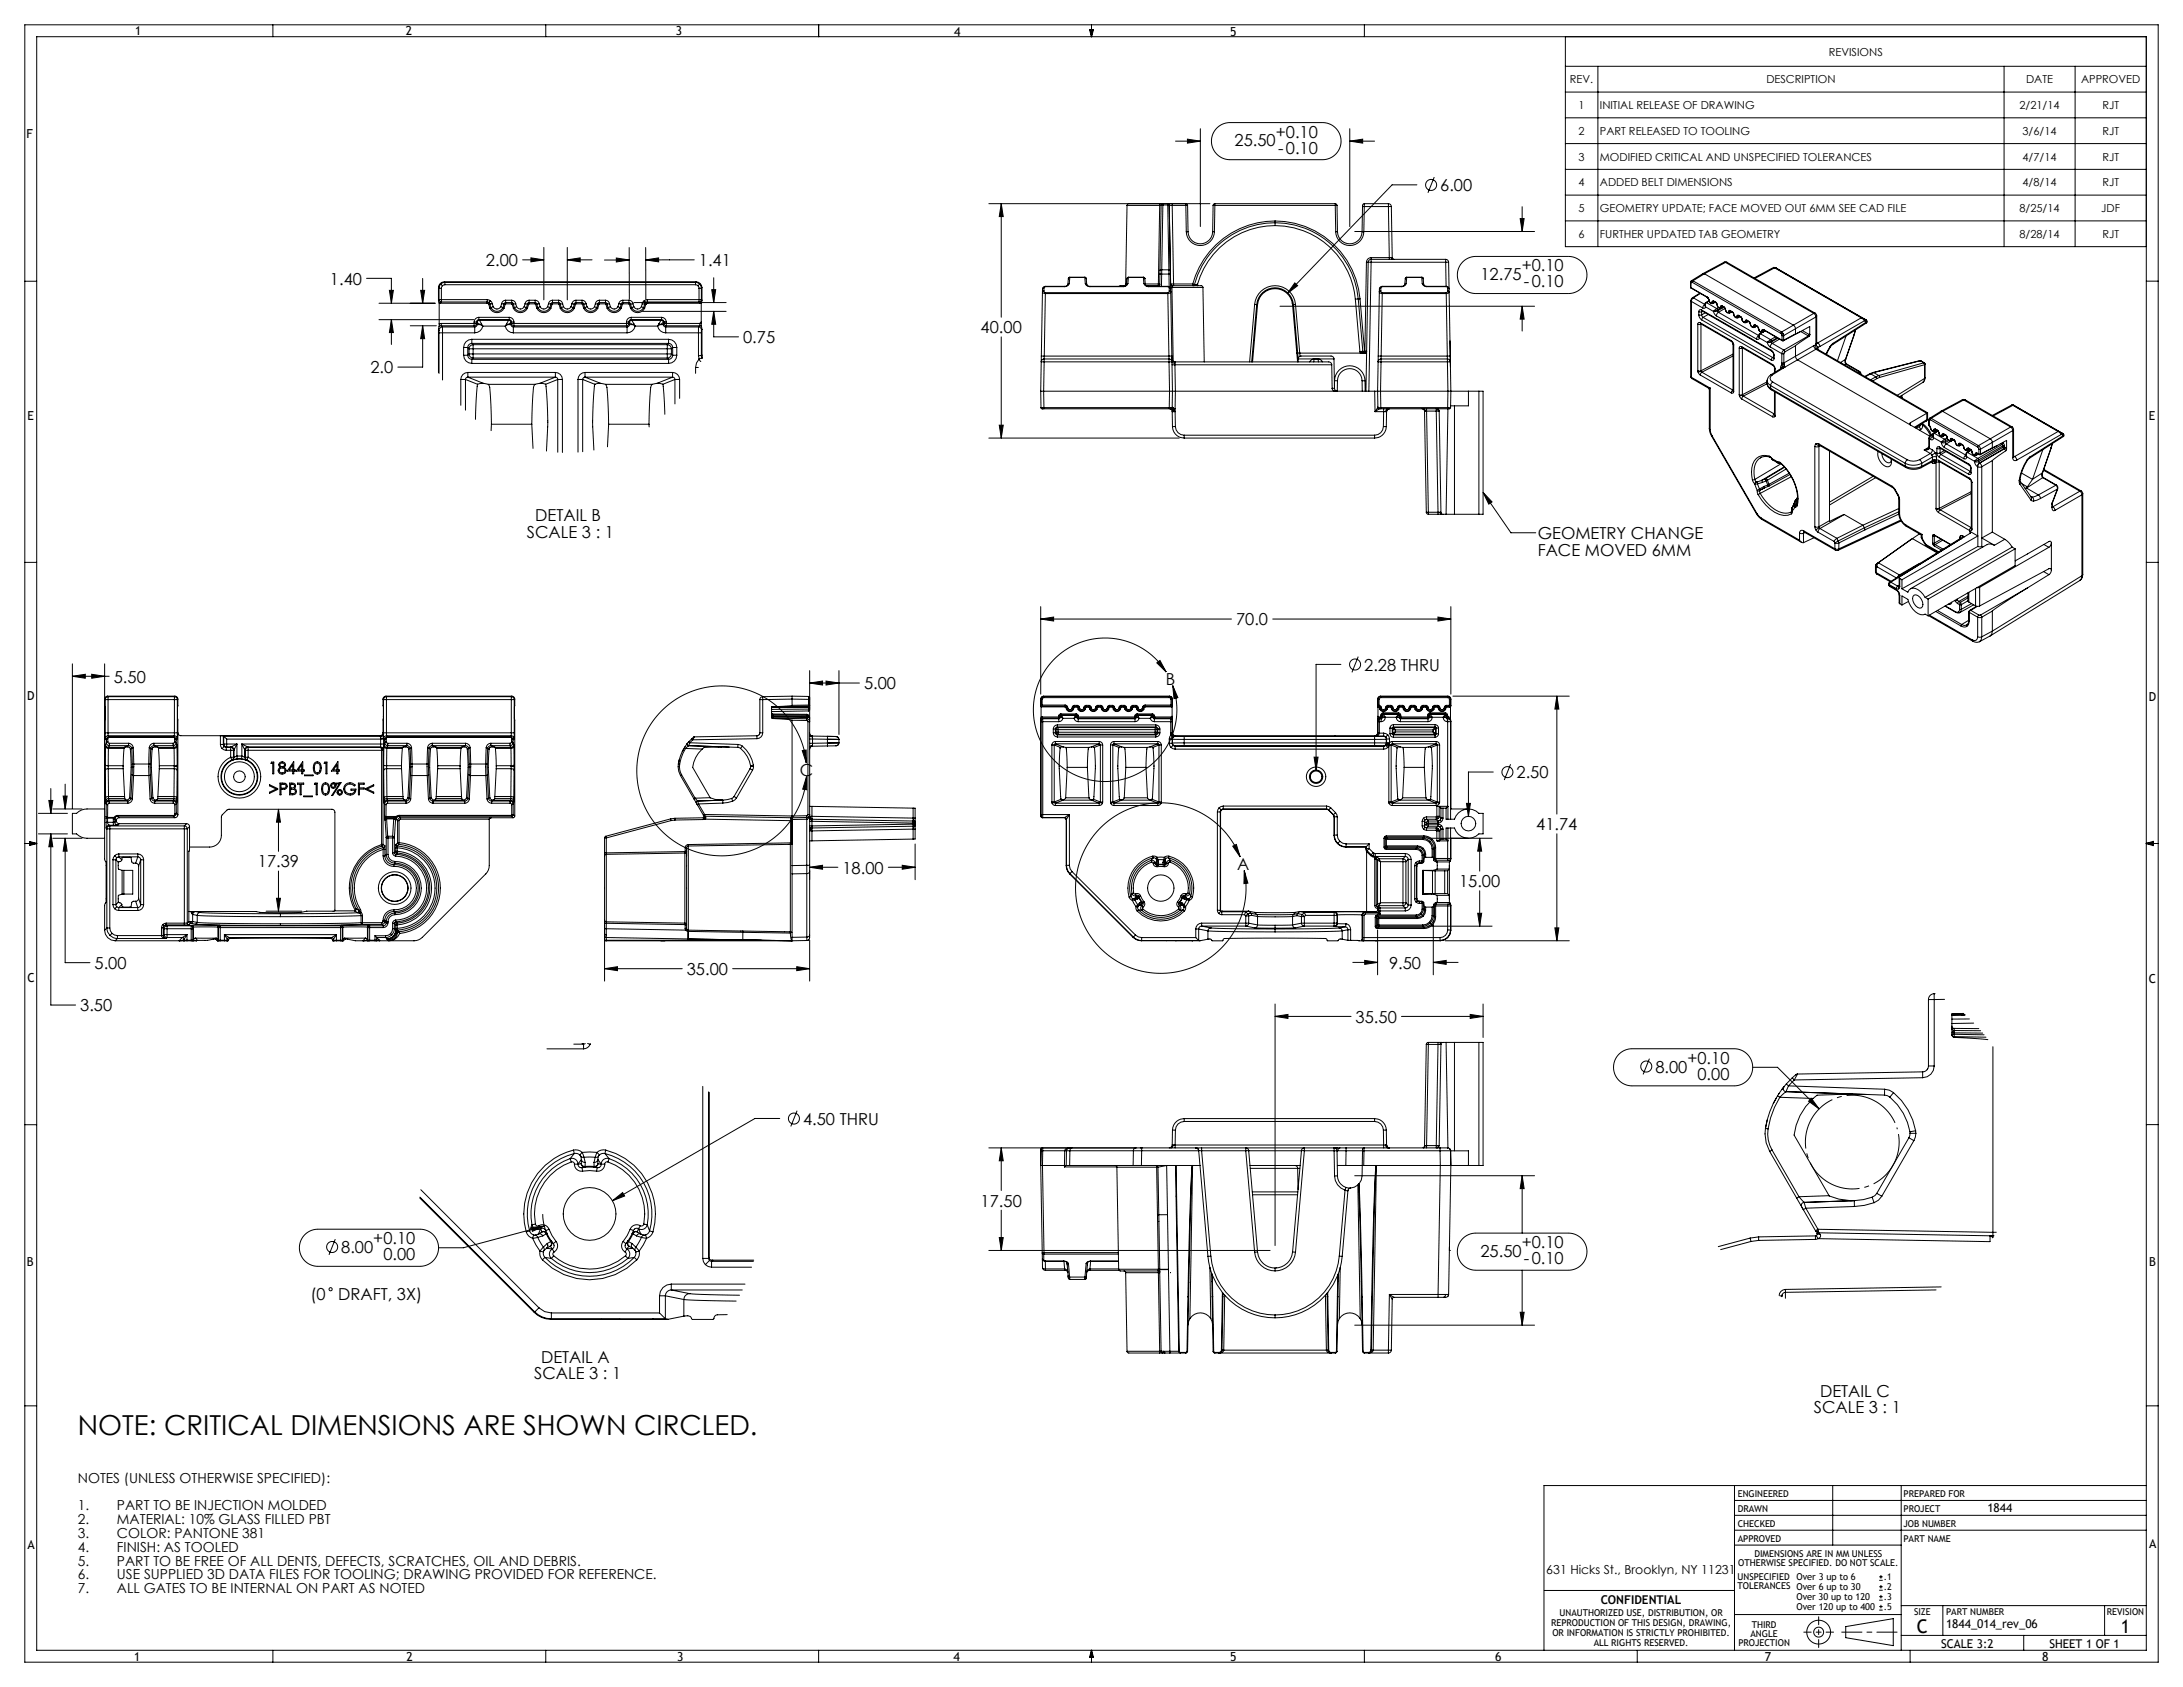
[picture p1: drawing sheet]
<svg xmlns="http://www.w3.org/2000/svg" width="559mm" height="432mm" viewBox="0 0 559 432" stroke-linecap="round" stroke-linejoin="round" font-family="sans-serif">
<defs><g id="words">
<text font-size="7.1" x="19.9" y="367.3">NOTE: CRITICAL DIMENSIONS ARE SHOWN CIRCLED.</text>
<g font-size="4.8">
<text x="490.7" y="417.9">C</text>
<text x="542.9" y="417.9">1</text>
</g>
<g font-size="4.2">
<text x="326.6" y="35.2">+0.10</text>
<text x="316" y="37.5">25.50</text>
<text x="327.2" y="39.3">-0.10</text>
<text x="368.7" y="48.9">6.00</text>
<text x="124.4" y="68.1">2.00</text>
<text x="178.9" y="68.1">1.41</text>
<text x="379" y="71.7">12.75</text>
<text x="389.5" y="69.5">+0.10</text>
<text x="84.5" y="72.8">1.40</text>
<text x="390.1" y="73.6">-0.10</text>
<text x="190.2" y="87.8">0.75</text>
<text x="251" y="85.3">40.00</text>
<text x="94.8" y="95.6">2.0</text>
<text x="134.9" y="137.6">SCALE 3 : 1</text>
<text x="137" y="133.4">DETAIL B</text>
<text x="393.6" y="138.1">GEOMETRY CHANGE</text>
<text x="393.6" y="142.2">FACE MOVED 6MM</text>
<text x="316.4" y="160">70.0</text>
<text x="349.2" y="171.6">2.28 THRU</text>
<text x="29.1" y="174.7">5.50</text>
<text x="221.2" y="176.4">5.00</text>
<text x="298.4" y="175.3">B</text>
<text x="204.8" y="198.6">C</text>
<text x="388.2" y="199.2">2.50</text>
<text x="393.2" y="212.5">41.74</text>
<text x="66" y="222">17.39</text>
<text x="215.7" y="223.6">18.00</text>
<text x="316.7" y="222.6">A</text>
<text x="373.5" y="227.1">15.00</text>
<text x="24.2" y="248">5.00</text>
<text x="175.8" y="249.5">35.00</text>
<text x="355.6" y="247.9">9.50</text>
<text x="20.5" y="258.8">3.50</text>
<text x="347" y="261.8">35.50</text>
<text x="423.7" y="274.5">8.00</text>
<text x="432" y="272.3">+0.10</text>
<text x="434.5" y="276.4">0.00</text>
<text x="205.6" y="287.9">4.50 THRU</text>
<text x="251" y="308.8">17.50</text>
<text x="87.3" y="320.7">8.00</text>
<text x="95.6" y="318.5">+0.10</text>
<text x="98.1" y="322.6">0.00</text>
<text x="379" y="321.7">25.50</text>
<text x="389.5" y="319.5">+0.10</text>
<text x="390.1" y="323.6">-0.10</text>
<text x="79.5" y="332.8">(0</text>
<text x="86.6" y="332.8">DRAFT, 3X)</text>
<text x="136.7" y="353">SCALE 3 : 1</text>
<text x="138.5" y="348.8">DETAIL A</text>
<text x="465.9" y="357.5">DETAIL C</text>
<text x="464.3" y="361.7">SCALE 3 : 1</text>
</g>
<g font-size="3.5">
<text x="19.9" y="379.5">NOTES (UNLESS OTHERWISE SPECIFIED):</text>
<text x="19.9" y="386.6">1.</text>
<text x="29.9" y="386.6">PART TO BE INJECTION MOLDED</text>
<text x="19.9" y="390.1">2.</text>
<text x="19.9" y="393.6">3.</text>
<text x="29.9" y="390.1">MATERIAL: 10% GLASS FILLED PBT</text>
<text x="29.9" y="393.6">COLOR: PANTONE 381</text>
<text x="19.9" y="397.2">4.</text>
<text x="19.9" y="400.7">5.</text>
<text x="29.9" y="397.2">FINISH: AS TOOLED</text>
<text x="29.9" y="400.7">PART TO BE FREE OF ALL DENTS, DEFECTS, SCRATCHES, OIL AND DEBRIS.</text>
<text x="19.9" y="404.2">6.</text>
<text x="19.9" y="407.8">7.</text>
<text x="29.9" y="404.2">USE SUPPLIED 3D DATA FILES FOR TOOLING; DRAWING PROVIDED FOR REFERENCE.</text>
<text x="29.9" y="407.8">ALL GATES TO BE INTERNAL ON PART AS NOTED</text>
</g>
<g font-size="3.2">
<text x="34.6" y="9.1">1</text>
<text x="103.8" y="9.1">2</text>
<text x="173" y="9">3</text>
<text x="244.3" y="9.2">4</text>
<text x="314.9" y="9.1">5</text>
<text x="6.8" y="35.2">F</text>
<text x="7" y="107.6">E</text>
<text x="550" y="107.6">E</text>
<text x="6.9" y="179.3">D</text>
<text x="550" y="179.5">D</text>
<text x="7" y="251.3">C</text>
<text x="550.1" y="251.5">C</text>
<text x="550.1" y="324">B</text>
<text x="6.9" y="324">B</text>
<text x="7" y="396.4">A</text>
<text x="550.2" y="396.3">A</text>
<text x="395.8" y="402.8">631 Hicks St., Brooklyn, NY 11231</text>
<text x="34.4" y="425.2">1</text>
<text x="104" y="425.2">2</text>
<text x="173.3" y="425.2">3</text>
<text x="244" y="425.2">4</text>
<text x="314.9" y="425.2">5</text>
<text x="382.7" y="425.2">6</text>
<text x="451.8" y="425.2">7</text>
<text x="522.8" y="425.2">8</text>
</g>
<g font-size="3.1">
<text x="508.7" y="386.9">1844</text>
<text x="409.7" y="410.5">CONFIDENTIAL</text>
<text x="498.1" y="416.6">1844_014_rev_06</text>
<text x="496.9" y="421.7">SCALE 3:2</text>
<text x="524.6" y="421.7">SHEET 1 OF 1</text>
</g>
<g font-size="2.8">
<text x="468.1" y="14.2">REVISIONS</text>
<text x="401.9" y="21.3">REV.</text>
<text x="452.2" y="21.3">DESCRIPTION</text>
<text x="518.6" y="21.3">DATE</text>
<text x="532.7" y="21.3">APPROVED</text>
<text x="404.1" y="27.9">1</text>
<text x="409.5" y="27.9">INITIAL RELEASE OF DRAWING</text>
<text x="516.9" y="27.9">2/21/14</text>
<text x="538.2" y="27.9">RJT</text>
<text x="404.1" y="34.5">2</text>
<text x="409.5" y="34.5">PART RELEASED TO TOOLING</text>
<text x="517.7" y="34.5">3/6/14</text>
<text x="538.2" y="34.5">RJT</text>
<text x="404.1" y="41.1">3</text>
<text x="409.5" y="41.1">MODIFIED CRITICAL AND UNSPECIFIED TOLERANCES</text>
<text x="517.7" y="41.1">4/7/14</text>
<text x="538.2" y="41.1">RJT</text>
<text x="404.1" y="47.7">4</text>
<text x="409.5" y="47.7">ADDED BELT DIMENSIONS</text>
<text x="517.7" y="47.7">4/8/14</text>
<text x="538.2" y="47.7">RJT</text>
<text x="404.1" y="54.3">5</text>
<text x="409.5" y="54.3">GEOMETRY UPDATE; FACE MOVED OUT 6MM SEE CAD FILE</text>
<text x="516.9" y="54.3">8/25/14</text>
<text x="537.9" y="54.3">JDF</text>
<text x="404.1" y="60.9">6</text>
<text x="409.5" y="60.9">FURTHER UPDATED TAB GEOMETRY</text>
<text x="516.9" y="60.9">8/28/14</text>
<text x="538.2" y="60.9">RJT</text>
</g>
<g font-size="2.4">
<text x="444.8" y="383.2">ENGINEERED</text>
<text x="487.3" y="383.2">PREPARED FOR</text>
<text x="444.8" y="387">DRAWN</text>
<text x="487.3" y="386.9">PROJECT</text>
<text x="444.8" y="394.6">APPROVED</text>
<text x="444.8" y="390.8">CHECKED</text>
<text x="487.2" y="394.6">PART NAME</text>
<text x="487.2" y="390.8">JOB NUMBER</text>
<text x="444.9" y="400.9">OTHERWISE SPECIFIED. DO NOT SCALE.</text>
<text x="449.1" y="398.6">DIMENSIONS ARE IN MM UNLESS</text>
<text x="444.8" y="404.4">UNSPECIFIED</text>
<text x="444.8" y="406.7">TOLERANCES Over 6 up to 30</text>
<text x="459.9" y="404.5">Over 3 up to 6</text>
<text x="482.2" y="404.5">.1</text>
<text x="482.2" y="407">.2</text>
<text x="399.2" y="413.6">UNAUTHORIZED USE, DISTRIBUTION, OR</text>
<text x="459.9" y="409.6">Over 30 up to 120</text>
<text x="459.9" y="412.1">Over 120 up to 400</text>
<text x="482.2" y="409.6">.3</text>
<text x="482.2" y="412.1">.5</text>
<text x="490" y="413.4">SIZE</text>
<text x="498.1" y="413.4">PART NUMBER</text>
<text x="539.3" y="413.4">REVISION</text>
<text x="397.1" y="416.1">REPRODUCTION OF THIS DESIGN, DRAWING,</text>
<text x="397.4" y="418.7">OR INFORMATION IS STRICTLY PROHIBITED.</text>
<text x="448.1" y="418.9">ANGLE</text>
<text x="448.4" y="416.6">THIRD</text>
<text x="408" y="421.2">ALL RIGHTS RESERVED.</text>
<text x="445" y="421.2">PROJECTION</text>
</g>
</g></defs>
<g fill="none" stroke="#000" stroke-width=".26">
<path d="M6.3 6.4h546.1v419h-546.1zM9.4 9.4h540v413h-540zM69.8 6.4v3M139.7 6.4v3M209.5 6.4v3M278.9 7.6h1l-.5 1.8zM279.1 7.6l.3 1.8M279.4 6.4v3M279.7 7.6l-.3 1.8M349.2 6.4v3M400.7 9.4v53.7h148.7M400.7 17h148.7"/>
<path d="M409 17v46.1M513 17v46.1M531.2 17v46.1M300.9 36.1h6.4M304 35.6l3.3 .5-3.3 .5zM307.3 33v25M311.5 32.8l1.3-.9 1.7-.5h24a4.8 4.8 0 0 1 4.8 4.7 4.8 4.8 0 0 1-4.8 4.8h-23.6a4.8 4.8 0 0 1-4.4-3 4.8 4.8 0 0 1 1-5.1zM345.5 36.1l3.3-.5v1zM345.5 33v25M345.5 36.1h6.4M400.7 30.2h148.7M400.7 36.8h148.7"/>
<path d="M400.7 23.6h148.7M253.1 52.1h56.6M256.3 52.1l.5 3.3h-1zM256.3 52.1v29.1M288.5 52.6h8.4M288.5 52.6l-.4 20.1M296.9 52.6l-.4 20.1M296.9 52.1h-8l-.3 .2-.1 .3M296.9 52.1h.7M296.9 52.1v.5M297.2 52.6h-.3M297.2 52.6l-.3 20.7"/>
<path d="M297.6 52.1h-.7M297.7 52.5l-.5 .1M297.7 52.1v.4M297.7 52.1l-.3 .2-.2 .3M297.7 52.5l-.4 20.8M297.7 52.5h1.2M298.8 52.1l.1 .4M298.8 52.1l.5 .4M298.9 52.1h1.2v.5M298.9 52.5h.4M298.9 52.5h.1M298.9 52.5l.4 .1"/>
<path d="M298.9 52.5l.3 16.6M299.3 52.5v.1M299.3 52.6l.7 38.5M299.3 52.6l.4 20.1M299.3 52.6h.1M299.4 52.6h.7M300.1 52.6l.3 20.1M300.1 52.6h3.4M303.5 52.6h.5M303.5 52.6v-.5l.4 .2 .1 .3M303.5 52.6l.2 6.7M303.7 59.3a3.6 3.6 0 0 0 3.6 3.5 3.6 3.6 0 0 0 3.6-3.5"/>
<path d="M303.7 59.3h.4M304 52.6l.1 6.7M304.1 59.3a3.1 3.1 0 0 0 3.2 3.1 3.1 3.1 0 0 0 3.1-3.1M310.4 59.3h.5M310.5 52.6h.5M310.5 52.6l-.1 6.7M311 52.1v.5M311 52.1l-.3 .2-.2 .3M311 52.1h30.8M311 52.6h30.8M311 52.6l-.1 6.7M326.4 57.7a20.6 20.6 0 0 1 20.5 18.9"/>
<path d="M326.4 57.7a20.6 20.6 0 0 0-19.9 15.1M326.4 57a21.4 21.4 0 0 1 21.3 19.5M326.4 57v.7M326.4 57a21.4 21.4 0 0 0-20.7 15.9M326.4 56.6v.4M326.4 56.6a21.8 21.8 0 0 1 21.7 19.9M326.4 56.6a21.8 21.8 0 0 0-21.1 16.1M341.8 52.6h.4M341.8 52.1v.5M341.8 52.1l.3 .2 .1 .3M341.8 52.6l.1 6.7M341.9 59.3a3.6 3.6 0 0 0 3.6 3.5 3.6 3.6 0 0 0 3.6-3.5"/>
<path d="M341.9 59.3h.5M342.2 52.6l.2 6.7M342.4 59.3a3.1 3.1 0 0 0 3.1 3.1 3.1 3.1 0 0 0 3.2-3.1M346.8 59.3h46M348.7 59.3h.4M348.8 52.9h.4M348.8 52.9l-.1 6.4M349.2 52.9h6.2M349.2 52.9l-.1 6.4M349.2 52.1l-.3 .2-.1 .6M349.2 52.1v.8M349.2 52.1h6.2"/>
<path d="M355.4 52.9h.8M355.4 52.1v.8M355.4 52.1a.75 .75 0 0 1 .8 .8M355.4 52.9l.2 13M356.2 52.9l.2 13M362.7 47.3h-6.4l-26.8 27.8M367.1 45.3l-1.6 4.1M389.1 56h1l-.5 3.3zM389.6 52.9v6.4M400.7 43.3h148.7M400.7 49.9h148.7M400.7 56.5h148.7"/>
<path d="M6.3 72h3.1M93.8 71.2h6.4v6.4M97 77.6h14.4M99.7 74.3h1l-.5 3.3zM107.7 74.3h1l-.5 3.3zM108.2 71.3v6.3M112.2 76.8l.2 .8M112.2 73.6l.2 .2M112.2 73.6v3.2M112.4 76.7h.6M112.4 73.8h.6M112.4 76.7l.2 .4 .4 .2"/>
<path d="M112.4 73.8v2.9M112.4 76.7l-.2 .1M112.4 77.6h.3M112.4 77.6v5.3M112.7 77.6h11.9M112.8 72.7l.4 .4M112.8 72.7l-.4 1.1M113 76.7v.6M113 76.7h11.7M113 73.8v2.9M113 77.3h11.7M113 77.3l-.3 .3"/>
<path d="M113.2 73.1l-.2 .7M113.7 72.1a1.5 1.5 0 0 0-1.5 1.5M113.7 72.1l.2 .2M113.7 72.1h64.5M113.9 72.9l-.7 .2M113.9 72.3v.6M113.9 72.3l-1.1 .4M113.9 72.9h64.1M113.9 72.3h64.1M124.6 77.6l.5 .2M124.7 76.7l.8 .3M124.7 76.7v.6"/>
<path d="M124.7 77.3l.4 .1M124.7 77.3l-.1 .3M125.1 77.8v.1M125.1 77.9l.3 1M125.1 77.8h.1M125.1 77.4l.1 .1M125.1 77.4v.4M125.2 77.5l.2 .3M125.2 77.5l-.1 .3M125.4 78.9a2.01 2.01 0 0 0 1.8 1.1 2.01 2.01 0 0 0 1.8-1.1M125.4 77.8l.3 1M125.4 77.8l-.3 .1"/>
<path d="M125.5 77l-.3 .5M125.5 77l-.4 .4M125.5 77l.5 .8M125.7 78.8a1.68 1.68 0 0 0 1.5 .9 1.68 1.68 0 0 0 1.5-.9M125.7 78.8l-.3 .1M126 77.8h-.6M126 77.8l.2 .7M126.2 78.5a1.08 1.08 0 0 0 1 .6 1.08 1.08 0 0 0 1-.6M126.2 78.5l-.5 .3M128.2 78.5l.5 .3M128.4 77.8h.6M128.4 77.8l-.2 .7"/>
<path d="M128.7 78.8l.3 .1M129 77.8l-.3 1M129 77.8l.3 .1M129.3 77.9l-.3 1M129.4 76.8a1.04 1.04 0 0 0-1 1M129.4 76.8v.6M129.4 77.4l-.4 .4M129.4 77.8l-.1 .1M129.4 77.4h1.6M129.4 76.8h1.6M129.4 77.8h1.6M129.4 77.4v.4"/>
<path d="M131 76.8a1.04 1.04 0 0 1 1 1M131 76.8v.6M131 77.4l.4 .4M131 77.8l.1 .1M131 77.4v.4M131.1 77.9l.3 1M131.4 78.9a2.01 2.01 0 0 0 1.8 1.1 2.01 2.01 0 0 0 1.8-1.1M131.4 77.8l.3 1M131.4 77.8l-.3 .1M131.7 78.8a1.68 1.68 0 0 0 1.5 .9 1.68 1.68 0 0 0 1.5-.9M131.7 78.8l-.3 .1M132 77.8h-.6"/>
<path d="M132 77.8l.2 .7M132.2 78.5a1.08 1.08 0 0 0 1 .6 1.08 1.08 0 0 0 1-.6M132.2 78.5l-.5 .3M133.8 66.5h5.4M134.2 78.5l.5 .3M134.4 77.8h.6M134.4 77.8l-.2 .7M134.7 78.8l.3 .1M135 77.8l-.3 1M135 77.8l.3 .1M135.3 77.9l-.3 1M135.4 76.8a1.04 1.04 0 0 0-1 1"/>
<path d="M135.4 76.8v.6M135.4 77.4l-.4 .4M135.4 77.8l-.1 .1M135.4 77.4h1.6M135.4 76.8h1.6M135.4 77.8h1.6M135.4 77.4v.4M135.9 66l3.3 .5-3.3 .5zM137 76.8a1.04 1.04 0 0 1 1 1M137 76.8v.6M137 77.4l.4 .4M137 77.8l.1 .1"/>
<path d="M137 77.4v.4M137.1 77.9l.3 1M137.4 78.9a2.01 2.01 0 0 0 1.8 1.1 2.01 2.01 0 0 0 1.8-1.1M137.4 77.8l.3 1M137.4 77.8l-.3 .1M137.7 78.8a1.68 1.68 0 0 0 1.5 .9 1.68 1.68 0 0 0 1.5-.9M137.7 78.8l-.3 .1M138 77.8h-.6M138 77.8l.2 .7M138.2 78.5a1.08 1.08 0 0 0 1 .6 1.08 1.08 0 0 0 1-.6M138.2 78.5l-.5 .3M139.2 63.3v13.5"/>
<path d="M140.2 78.5l.5 .3M140.4 77.8h.6M140.4 77.8l-.2 .7M140.7 78.8l.3 .1M141 77.8l-.3 1M141 77.8l.3 .1M141.3 77.9l-.3 1M141.4 76.8a1.04 1.04 0 0 0-1 1M141.4 76.8v.6M141.4 77.4l-.4 .4M141.4 77.8l-.1 .1M141.4 77.4h1.6"/>
<path d="M141.4 76.8h1.6M141.4 77.8h1.6M141.4 77.4v.4M143 76.8a1.04 1.04 0 0 1 1 1M143 76.8v.6M143 77.4l.4 .4M143 77.8l.1 .1M143 77.4v.4M143.1 77.9l.3 1M143.4 78.9a2.01 2.01 0 0 0 1.8 1.1 2.01 2.01 0 0 0 1.8-1.1M143.4 77.8l.3 1M143.4 77.8l-.3 .1"/>
<path d="M143.7 78.8a1.68 1.68 0 0 0 1.5 .9 1.68 1.68 0 0 0 1.5-.9M143.7 78.8l-.3 .1M144 77.8h-.6M144 77.8l.2 .7M144.2 78.5a1.08 1.08 0 0 0 1 .6 1.08 1.08 0 0 0 1-.6M144.2 78.5l-.5 .3M145.2 66.5l3.3-.5v1zM145.2 63.3v13.5M145.2 66.5h6.4M146.2 78.5l.5 .3M146.4 77.8h.6M146.4 77.8l-.2 .7"/>
<path d="M146.7 78.8l.3 .1M147 77.8l-.3 1M147 77.8l.3 .1M147.3 77.9l-.3 1M147.4 76.8a1.04 1.04 0 0 0-1 1M147.4 76.8v.6M147.4 77.4l-.4 .4M147.4 77.8l-.1 .1M147.4 77.4h1.6M147.4 76.8h1.6M147.4 77.4v.4M147.4 77.8h1.6"/>
<path d="M149 76.8a1.04 1.04 0 0 1 1 1M149 76.8v.6M149 77.4l.4 .4M149 77.8l.1 .1M149 77.4v.4M149.1 77.9l.3 1M149.4 78.9a2.01 2.01 0 0 0 1.8 1.1 2.01 2.01 0 0 0 1.8-1.1M149.4 77.8l.3 1M149.4 77.8l-.3 .1M149.7 78.8a1.68 1.68 0 0 0 1.5 .9 1.68 1.68 0 0 0 1.5-.9M149.7 78.8l-.3 .1M150 77.8h-.6"/>
<path d="M150 77.8l.2 .7M150.2 78.5a1.08 1.08 0 0 0 1 .6 1.08 1.08 0 0 0 1-.6M150.2 78.5l-.5 .3M152.2 78.5l.5 .3M152.4 77.8h.6M152.4 77.8l-.2 .7M152.7 78.8l.3 .1M153 77.8l-.3 1M153 77.8l.3 .1M153.3 77.9l-.3 1M153.4 76.8a1.04 1.04 0 0 0-1 1M153.4 76.8v.6"/>
<path d="M153.4 77.4l-.4 .4M153.4 77.8l-.1 .1M153.4 77.4h1.6M153.4 76.8h1.6M153.4 77.8h1.6M153.4 77.4v.4M155 76.8a1.04 1.04 0 0 1 1 1M155 76.8v.6M155 77.4l.4 .4M155 77.8l.1 .1M155 77.4v.4M155.1 77.9l.3 1"/>
<path d="M155.4 78.9a2.01 2.01 0 0 0 1.8 1.1 2.01 2.01 0 0 0 1.8-1.1M155.4 77.8l.3 1M155.4 77.8l-.3 .1M155.7 78.8a1.68 1.68 0 0 0 1.5 .9 1.68 1.68 0 0 0 1.5-.9M155.7 78.8l-.3 .1M156 77.8h-.6M156 77.8l.2 .7M156.2 78.5a1.08 1.08 0 0 0 1 .6 1.08 1.08 0 0 0 1-.6M156.2 78.5l-.5 .3M157.8 66l3.3 .5-3.3 .6zM158.2 78.5l.5 .3M158.4 77.8h.6"/>
<path d="M158.4 77.8l-.2 .7M158.7 78.8l.3 .1M159 77.8l-.3 1M159 77.8l.3 .1M159.3 77.9l-.3 1M159.4 76.8a1.04 1.04 0 0 0-1 1M159.4 76.8v.6M159.4 77.4l-.4 .4M159.4 77.8l-.1 .1M159.4 77.4h1.6M159.4 76.8h1.6M159.4 77.8h1.6"/>
<path d="M159.4 77.4v.4M161 76.8a1.04 1.04 0 0 1 1 1M161 76.8v.6M161 77.4l.4 .4M161 77.8l.1 .1M161 77.4v.4M161.1 63.4v13.2M161.1 66.5l-6.4 .1M161.1 77.9l.3 1M161.4 78.9a2.01 2.01 0 0 0 1.8 1.1 2.01 2.01 0 0 0 1.8-1.1M161.4 77.8l.3 1M161.4 77.8l-.3 .1"/>
<path d="M161.7 78.8a1.68 1.68 0 0 0 1.5 .9 1.68 1.68 0 0 0 1.5-.9M161.7 78.8l-.3 .1M162 77.8h-.6M162 77.8l.2 .7M162.2 78.5a1.08 1.08 0 0 0 1 .6 1.08 1.08 0 0 0 1-.6M162.2 78.5l-.5 .3M162.3 77.4h23.6M164.2 78.5l.5 .3M164.4 77.8h.6M164.4 77.8l-.2 .7M164.5 79.7h21.4M164.7 78.8l.3 .1"/>
<path d="M164.9 77l-.5 .8M164.9 77l.4 .4M164.9 77l.3 .5M165 77.8l-.3 1M165 77.8l.3 .1M165.2 77.5l-.2 .3M165.2 77.5l.1 .3M165.3 63.4v13.2M165.3 66.5l3.3-.5v1zM165.3 77.4l-.1 .1M165.3 77.4v.4M165.3 77.8h.1"/>
<path d="M165.3 77.9l-.3 1M165.3 77.8v.1M165.7 76.7l-.8 .3M165.7 76.7v.6M165.7 77.3l-.4 .1M165.7 76.7h13.2M165.7 77.3h13.2M165.7 77.3l.1 .3M165.8 77.6l-.5 .2M165.8 77.6h13.5M177.7 66.5h-12.4M178 72.9l.7 .2"/>
<path d="M178 72.3v.6M178 72.3l1.1 .4M178.2 72.1a1.5 1.5 0 0 1 1.5 1.5M178.2 72.1l-.2 .2M178.7 73.1l.2 .7M178.9 76.7h.6M178.9 76.7v.6M178.9 73.8h.6M178.9 73.8v2.9M178.9 77.3l.4 .3M179.1 72.7l-.4 .4M179.1 72.7l.4 1.1"/>
<path d="M179.5 77.6h-.2M179.5 77.6v4.8M179.5 76.7l-.1 .4-.5 .2M179.5 73.8v2.9M179.5 76.7l.2 .1M179.7 76.8l-.2 .8M179.7 73.6l-.2 .2M179.7 73.6v3.2M182.2 74.1h1l-.5 3.3zM182.7 79.7l.5 3.3h-1zM182.7 79.7v6.5h6.3M182.7 71.1v6.3"/>
<path d="M267.2 74.5l-.3 .1v.2l.7 .3M267.2 74.5l.4 .4M267.2 73.7l-.3 .3-.3 17.1M267.2 73.7v.8M267.6 74.9v.2M267.6 75.1h31.3M267.6 75.1l-.3 16M267.6 74.9h31.3M267.6 73.3h4.9M267.6 73.3l-.5 .2-.2 .4M267.6 73.4l-.4 .3M267.6 73.3v.1"/>
<path d="M267.6 73.4h4.9M273.3 72.8l-.8 .6M273.5 71.4l-.2 1.5 .4-.3M273.7 72.6l-.3 .5-.9 .3M273.8 71h4M273.8 71l-.2 .1-.1 .3M273.8 71l-.1 1.6M273.8 71l-.3 .4M273.8 71h3.9M277.7 71l.1 1.6M277.7 71l.4 .4 .1 1.5-.4-.3M277.7 71l.3 .3"/>
<path d="M277.8 72.6l.4 .5 .8 .3M278 71.2h.1M278.2 72.8l.3 .4 .5 .1M279 73.3h8.5M279 73.3v.1M279 73.4h8.5M287.5 73.3v.1M288.1 73.1l-1.6 .2M288.1 72.7l-.1 .3-.3 .1M288.1 72.7h.2M288.3 72.8l-.1 .3-.7 .2M288.5 71.4l-.2 1.5 .4-.3"/>
<path d="M288.7 72.6l-.3 .5-.9 .3M288.8 71h4M288.8 71l-.2 .1-.1 .3M288.8 71l-.1 1.6M288.8 71l-.3 .4M288.8 71h3.9M292.7 71l.1 1.6M292.7 71l.3 .2 .2 1.7-.4-.3M292.7 71l.3 .3M292.8 72.6l.4 .5 .8 .3M293 71.2h.1M293 71.3h.1"/>
<path d="M293.2 72.7h3.3M293.2 72.8l.3 .4 .5 .1M293.4 73.1h3.1M294 73.3h4.9M294 73.3v.1M294 73.4h4.9M296.5 73.1h.1M296.5 73.1v.2M296.5 72.7l.4 .1-.4 .3M296.5 72.7v.4M296.6 73.1h-.1M296.9 70.2h2.3"/>
<path d="M298.9 73.3l.5 .2 .3 .4M298.9 73.4l.4 .3M298.9 73.3v.1M298.9 74.9v.2M298.9 75.1l.3 16M299.2 69.1l.4 .1M299.2 69.1l-2.3 .1M299.2 69.1v1.1M299.2 70.2h.4M299.2 70.2l.1 3.2M299.3 73.7l.4 .3M299.3 73.7v.8"/>
<path d="M299.3 74.5l-.4 .4M299.3 74.5l.4 .1M299.7 74.6v.2M299.7 72.7l.3 .4M299.7 72.7h.7M299.7 74.8l-.8 .3M299.7 73.6h.3M299.7 72.8l.4 .3zM300 73.6h7.9M300 73.6l.3 18.9M300.1 73.1l-.1 .5M300.1 73.1h7.4l.3 .2 .1 .3"/>
<path d="M300.1 73.1h.1M300.4 72.7v.4M300.4 72.7h4.9M305.3 72.7l.4 .1M305.3 72.7l.1 .4M305.4 73.1h.1M305.7 72.8v.1M305.7 72.8l-.3 .3M305.7 72.9l-.2 .2 .3-.1M305.8 72.9h-.1M305.8 72.9l-.2 .2M305.8 73.1h-.2"/>
<path d="M306.5 72.8l-.7 .1M306.5 72.8l-.7 .3M306.6 72.8l-.1 .3M306.6 72.8v.3M307.9 73.6l.4 19M321.2 77.9a5.2 5.2 0 0 1 5.2-4.8 5.2 5.2 0 0 1 5.2 4.8M321.2 77.9l-1.3 14.7M321.2 77.9l.5 .1M321.7 78h.2M321.7 78l-1.3 14.6M321.9 78a4.5 4.5 0 0 1 4.5-4.1 4.5 4.5 0 0 1 4.5 4.1M321.9 78l-1.3 14.6"/>
<path d="M327.7 78.4h65.1M330.8 77.6l.1 .4M330.9 78l1.3 14.6M331.1 78a4.7 4.7 0 0 0-4.7-4.3 4.7 4.7 0 0 0-4.7 4.3M331.1 78h-.2M331.1 78l1.2 13.9M331.4 72.4l.8 .7-2.7 2zM331.6 77.9l1.2 13.3M331.6 77.9l-.5 .1M346.9 76.6l1.2 13.4M347.7 76.5l-.8 .1M347.7 76.5l1.2 13.4"/>
<path d="M348.1 76.5h-.4M348.1 76.5l1.2 13.4M349.8 67.1h.4M349.8 67.1l-.4 22.8M350.2 67.1h.8M350.2 67.1l-.5 33M351 66.4v.7M351 66.4a.75 .75 0 0 0-.8 .7M351 65.9v.5M351 65.9a1.2 1.2 0 0 0-1.2 1.2M351 67.1h19.1M351 67.1l-.6 33"/>
<path d="M351 66.4h19.1M351 65.9h4.6M353.1 74.8l.7 .3M353.1 74.6v.2M353.5 74.5l.3 .4M353.5 74.5l-.4 .1M353.5 73.7l-.4 .3-.3 17.1M353.5 73.7v.8M353.8 74.9v.2M353.8 75.1h16.4M353.8 75.1l-.3 16M353.8 74.9h16.4"/>
<path d="M353.8 73.3h5M353.8 73.3l-.4 .2-.3 .4M353.8 73.4l-.3 .3M353.8 73.3v.1M353.8 73.4h5M355.6 65.9v.5M355.6 65.9h.6M356.2 65.9l.3 .5M356.4 65.9h-.2M356.4 65.9l.2 .4M356.4 65.9l.1 .4 .3 .1M356.4 65.9h.1"/>
<path d="M358.8 73.3v.1M359.6 72.8l-.2 .3-.6 .2M359.7 71.4l-.1 1.5 .4-.3M360 72.6l-.4 .5-.8 .3M360 71h4M360.1 71l-.3 .1-.1 .3M360.1 71l-.1 1.6M360.1 71l-.4 .4M360.1 71h3.8M363.9 71l.2 1.6M363.9 71l.4 .2 .1 1.7-.3-.3M363.9 71l.4 .3"/>
<path d="M364.1 72.6l.3 .5 .9 .3M364.2 71.2h.1M364.2 71.1l.1 .1M364.4 72.8l.3 .4 .6 .1M365.3 73.3h4.9M365.3 73.3v.1M365.3 73.4h4.9M370.1 67.1h.7M370.1 66.4v.7M370.1 66.4a.75 .75 0 0 1 .7 .7M370.1 67.1l.1 6.2M370.2 73.3l.5 .2 .2 .4"/>
<path d="M370.2 73.4l.4 .3M370.2 73.3v.1M370.2 74.9v.2M370.2 75.1l.3 16M370.6 73.7l.3 .2v.8M370.6 73.7v.8M370.6 74.5l-.4 .4M370.6 74.5l.3 .1M370.8 67.1l.1 6.7M370.9 74.6v.1M370.9 74.6v.2M370.9 74.8l-.7 .3"/>
<path d="M370.9 74.7l.3 16.4M370.9 74.7v.1M374.4 67l1.6-1 1.5-.4h24a4.8 4.8 0 0 1 4.7 4.8 4.8 4.8 0 0 1-4.7 4.7h-23.7a4.8 4.8 0 0 1-4.4-2.9 4.8 4.8 0 0 1 1-5.2zM389.6 78.4l.5 3.3h-1zM389.6 78.4v6.3M432.8 72.3v.1M432.8 72.3v1.2M432.8 73.5v.1M432.8 73.5l.1 .3M432.8 77l.1 .1M432.8 77v19.4M432.8 73.6l4.3 2.5-.1-.1"/>
<path d="M432.8 73.6l4.2 2.4M432.8 72.4v1.2M432.9 72.2h.3M432.9 72.2l-.1 .2M432.9 77.1l3 1.7M432.9 77.1v19.5M433 71.8l-.2 .5M433 71.8l.4 .1M433 71.8l-.1 .4M433.2 72.2l22.6 13.1M433.2 76.2h.3M433.2 76.2l-.4 .8"/>
<path d="M433.4 71.9l-.2 .3M433.4 71.9l22.6 13.1M433.5 76.2l2.9 1.7-.5 .9M433.5 76.2l-.6 .9M434.9 79.8h.7M434.9 79.8v.8M435.1 75l-1.9 1.2M435.3 75.1l-1.8 1.1M435.6 79.8v.8M435.6 79.4l-.5-.1-.2 .5M435.6 79.4l.1 .2M435.6 79.4l17.8 10.2"/>
<path d="M435.7 79.6l-.1 .2M435.7 79.6h.1M435.7 79.6l17.8 10.3M435.8 79.7l-.2 .1M435.9 70l.4 .1M435.9 70l-2.9 1.9M436.3 70.1l22.8 13.1 .5 .9M436.3 70.1l-2.9 1.8M436.4 78v.2M436.4 78.2l.2 .3M436.5 78.2h-.1M436.5 78.2l.1 .3"/>
<path d="M436.6 78.5l-.3 .4-.4-.1M436.6 78.5l2 1.2M436.7 77.4l-.3 .6M436.7 77.4l.1 .1M436.8 77.5l-.3 .7M436.8 77.5l2.7 1.5M437 76l.3 .3M437.1 76.1l.1 .2M437.2 76.3l.2 .3M437.3 76.3l.1 .4M437.3 76.3h.1M437.3 76.3h-.1"/>
<path d="M437.4 76.6v.1M437.4 76.6l.1 .4M437.4 77l-.7 .4M437.4 76.7l.1 .4M437.5 77l.4 .6 .6 .1M437.5 77v.1M437.5 77.1l-.7 .4M437.5 77.1a.45 .45 0 0 0 .7 .4M438.2 77.5l.4 .1M438.3 77.2h.4M438.3 77.2l-.1 .3M438.6 77.6l-.1 .1"/>
<path d="M438.6 79.7l.3 .7 .5 .4M438.7 77h-.3l-.1 .2M438.7 77v.2M438.7 77l.5 .4M438.7 77.2l-.1 .4M438.7 77.2l.6 .3M438.8 77.2h-.1M438.8 79.5l.1 .2M438.8 79.5l-.2 .2M438.9 79.7h-.3M439 77.3l-.4 .3M439 77.4l-.5 .3"/>
<path d="M439.2 77.4l.4 .5M439.2 77.4l.1 .1M439.3 77.5l.2 .3M439.5 79l.2 .4M439.5 79l-.7 .5M439.5 77.8l.1 .1M439.5 77.8l.1 .5M439.6 77.9v.4M439.6 78.3l.4 .5 .6 .1M439.6 78.3h.1M439.6 78.3a.45 .45 0 0 0 .7 .4M439.7 79.4l-.8 .3"/>
<path d="M439.7 79.6l.2 .3M439.7 79.6l-.8 .1M439.7 79.4v.2M439.9 79.9l10.3 6-.6 .9M439.9 79.9l-.5 .9M439.9 78.7l-.4 .3M440.3 78.7l.4 .1M440.4 79l-.7 .4M440.4 78.4l.4 .1M440.4 78.4l-.1 .3M440.7 78.8l-.1 .1M440.8 78.3l-.3-.1-.1 .2"/>
<path d="M440.8 78.3v.1M440.8 78.3l.5 .3M440.8 78.5l-.1 .3M440.8 78.4l.6 .3M440.8 78.4v.1M440.9 78.4l-.1 .1M441.1 78.6l-.4 .2M441.2 78.6l-.6 .3M441.2 78.6l-1.5 1M441.3 78.6l.4 .6M441.3 78.6l.1 .1M441.3 67.1l.4 .1"/>
<path d="M441.3 67.1h.8M441.3 67.1l-5.4 2.9M441.4 78.7l.3 .8M441.6 78.9l-1.7 1M441.6 79.1l.1 .1M441.7 79.2l.1 .3M441.7 67.2l22.6 13M441.7 67.2l-5.4 2.9M441.7 79.5l.4 .5 .6 .1M441.7 79.5h.1M441.8 79.5a.45 .45 0 0 0 .7 .4M442.1 67.1l-.4 .1"/>
<path d="M442.1 67.1l22.6 13.1M442.5 79.9l.4 .1M442.5 79.6l.5 .1M442.5 79.6v.3M442.9 80l-.2 .1M442.9 79.5h-.2l-.2 .1M442.9 79.5l.1 .1M442.9 79.5l.5 .3M443 79.7l-.1 .3M443 79.6l.5 .3M443 79.6v.1M443.2 79.8l-.3 .2"/>
<path d="M443.3 79.8l-.6 .3M443.4 79.8l.3 .5M443.4 79.8l.4 .6M454 68.5h.4M454 68.5l-5 2.6M454 68.5l.3 .1M454.3 68.6l22.1 12.7M454.3 68.6l-5.1 2.7M454.4 68.5h.1M454.4 68.5l-.3 .2M454.4 68.5l-.1 .1M454.4 68.5l22.2 12.8"/>
<path d="M454.5 68.5l23.3 13.5M454.5 68.5h-.1M454.5 68.5l.2 .1M549.4 72h3M97 81.8h24.3M100.2 81.8l.5 3.3h-1zM100.2 81.8v6.4M105 83.4h6.7M108.2 83.4l.5 3.3h-1zM108.2 83.4v10.6h-6.4M112.2 84.5v10.8M112.2 84.5l.2 .1"/>
<path d="M112.4 84.6v.6M112.4 85.2h.9M112.4 85.2v10.4M112.4 83.6l-.2 .9M112.4 82.9v.7M113 83.4l-.6 .2M113 82.8v.6M113 83.4h8.4M113 83.4l.3 .3M113 82.8h8.4M113 82.8l-.6 .1M113.3 83.7v1.5"/>
<path d="M113.3 83.7a.9 .9 0 0 0-.9 .9M113.3 83.7h8.2M113.3 85.2h8.2M113.3 85.2v12.1M118 97.1h1.2M118 97.1v6.6M118.7 90.9a2.1 2.1 0 0 0 2.1 2.1M118.7 88.9h1M118.7 90.9h1M118.7 88.9v2M119.2 97.1v7.9M119.2 97.1l3.1 1.3"/>
<path d="M119.7 90.9a1.05 1.05 0 0 0 1.1 1.1M119.7 88.9v2M119.7 88.9l.4 .4M119.8 95.3a1.8 1.8 0 0 0-1.8 1.8M119.8 95.3v1.2M119.8 96.5l-.5 .2-.1 .4M119.8 95.3h22.4M119.8 96.5h22.4M119.8 96.5l3.9 1.6M120.1 90.6a1.05 1.05 0 0 0 1 1M120.1 90.6h1M120.1 89.3h1"/>
<path d="M120.1 90.6l-.4 .3M120.1 89.3v1.3M120.8 86.8a2.1 2.1 0 0 0-2.1 2.1M120.8 92v1M120.8 86.8v1.1M120.8 87.9a1.05 1.05 0 0 0-1.1 1M120.8 86.8h50.3M120.8 93h50.3M120.8 92h50.3M120.8 87.9h50.3M120.8 87.9l.3 .3M121.1 88.2a1.05 1.05 0 0 0-1 1.1"/>
<path d="M121.1 90.6v1M121.1 88.2v1.1M121.1 91.6l-.3 .4M121.1 88.2h49.7M121.1 91.6h49.7M121.1 89.3v1.3M121.1 90.6h49.7M121.1 89.3h49.7M121.4 82.4h.6M121.4 82.8v.6M121.4 82.8h.6M121.4 83.4l.1 .3"/>
<path d="M121.4 82.4v.4M121.5 83.7v1.5M122 82.8l-.2 .4-.4 .2M122 82.8l.1 .3M122 82.4l.1 .2M122 82.4v.4M122.1 83.1h.9M122.1 83.1l-.2 .4-.4 .2M122.1 82.6l.9 .5M122.1 82.6v.5M122.3 98.4l-.6 8.9M122.6 81.8l-.5 .2-.1 .4"/>
<path d="M122.6 81.2a1.2 1.2 0 0 0-1.2 1.2M122.6 81.2v.6M122.6 81.8h7.8M122.6 81.8l.1 .2M122.6 81.2h7.8M122.7 82l.5 .8M122.7 82l-.4 .1-.2 .5M122.7 82h7.5M123 83.1l.6 .4M123.2 82.8l-.2 .3M123.2 82.8l.4 .7M123.6 83.5a2.1 2.1 0 0 1-2.1 1.7"/>
<path d="M123.6 83.5h5.7M123.7 98.1l-1.4 .3M123.7 98.1l1.3 .3M125 98.4l.4 .8 .1 2.1 .3 7.3M125 98.4h11.9M129.3 83.5a2.1 2.1 0 0 0 2.1 1.7M129.7 82.8l.2 .3M129.7 82.8l-.4 .7M129.9 83.1h.9M129.9 83.1l-.6 .4M130.2 82l-.5 .8M130.2 82l.4 .1 .2 .5"/>
<path d="M130.4 81.8l.4 .2 .2 .4M130.4 81.2v.6M130.4 81.2a1.2 1.2 0 0 1 1.2 1.2M130.4 81.8l-.2 .2M130.8 83.1l.2 .4 .4 .2M130.8 82.6l-.9 .5M130.8 82.6v.5M131 82.8l.1 .4 .5 .2M131 82.8h.6M131 82.4h.6M131 82.8l-.2 .3M131 82.4l-.2 .2"/>
<path d="M131 82.4v.4M131.4 83.7v1.5M131.4 85.2h29.1M131.4 83.7h29.1M131.6 82.8v.6M131.6 83.4h28.8M131.6 83.4l-.2 .3M131.6 82.8h28.8M131.6 82.4v.4M136.9 98.4l-.3 .8-.2 2.1-.3 7.3M138.2 98.1l1.5 .3M138.2 98.1l-1.3 .3"/>
<path d="M139.7 98.4l.4 4.6 .1 4.7-.3 7.7M142.2 95.3a1.8 1.8 0 0 1 1.8 1.8M142.2 95.3v1.2M142.2 96.5l.4 .2 .2 .4M142.2 96.5l-4 1.6M142.8 97.1h1.2M142.8 97.1v18.7M142.8 97.1l-3.1 1.3M144 97.1v18.7M148 97.1h1.2M148 97.1v18.6M149.2 97.1v18.5"/>
<path d="M149.2 97.1l3.1 1.3M149.8 95.3a1.8 1.8 0 0 0-1.8 1.8M149.8 95.3v1.2M149.8 96.5l-.5 .2-.1 .4M149.8 95.3h22.4M149.8 96.5h22.4M149.8 96.5l3.9 1.6M152.3 98.4l-.5 4.6-.1 4.7 .3 7.5M152.3 98.4h.1M153.7 98.1l-1.4 .3M153.7 98.1l1.3 .3M155 98.4l.4 .8 .1 2.1 .3 7.3"/>
<path d="M155 98.4h11.9M160.4 82.8v.6M160.4 82.8h.6M160.4 82.4h.6M160.4 83.4l.1 .3M160.4 82.4v.4M160.5 83.7v1.5M161 82.8l-.2 .4-.4 .2M161 82.8l.1 .3M161 82.4l.1 .2M161 82.4v.4M161.1 83.1h.9"/>
<path d="M161.1 83.1l-.2 .4-.4 .2M161.1 82.6l.9 .5M161.1 82.6v.5M161.6 81.8l-.5 .2-.1 .4M161.6 81.2v.6M161.6 81.2a1.2 1.2 0 0 0-1.2 1.2M161.6 81.8h7.8M161.6 81.8l.1 .2M161.6 81.2h7.8M161.7 82l.5 .8M161.7 82l-.4 .1-.2 .5M161.7 82h7.5"/>
<path d="M162 83.1l.6 .4M162.2 82.8l-.2 .3M162.2 82.8l.4 .7M162.6 83.5a2.1 2.1 0 0 1-2.1 1.7M162.6 83.5h5.7M166.9 98.4l-.3 .8-.2 2.1-.3 7.3M168.2 98.1l1.5 .3M168.2 98.1l-1.3 .3M168.3 83.5a2.1 2.1 0 0 0 2.1 1.7M168.7 82.8l.2 .3M168.7 82.8l-.4 .7M168.9 83.1h.9"/>
<path d="M168.9 83.1l-.6 .4M169.2 82l-.5 .8M169.2 82l.4 .1 .2 .5M169.4 81.8l.4 .2 .2 .4M169.4 81.2v.6M169.4 81.2a1.2 1.2 0 0 1 1.2 1.2M169.4 81.8l-.2 .2M169.7 98.4h.1M169.7 98.4l.5 7.6M169.8 83.1l.2 .4 .4 .2M169.8 82.6l-.9 .5M169.8 82.6v.5"/>
<path d="M170 82.8l.1 .4 .5 .2M170 82.8h.6M170 82.4h.6M170 82.8l-.2 .3M170 82.4l-.2 .2M170 82.4v.4M170.4 83.7v1.5M170.4 85.2h8.4M170.4 83.7h8.4M170.6 82.8v.6M170.6 83.4h8.5M170.6 83.4l-.2 .3"/>
<path d="M170.6 82.8h8.5M170.6 82.4v.4M170.8 88.2a1.05 1.05 0 0 1 1.1 1.1M170.8 88.2v1.1M170.8 89.3h1.1M170.8 90.6h1.1M170.8 90.6v1M170.8 91.6l.3 .4M170.8 89.3v1.3M171.1 86.8a2.1 2.1 0 0 1 2.1 2.1M171.1 92v1M171.1 86.8v1.1"/>
<path d="M171.1 87.9a1.05 1.05 0 0 1 1.1 1M171.1 87.9l-.3 .3M171.9 90.6a1.05 1.05 0 0 1-1.1 1M171.9 90.6l.3 .3M171.9 89.3v1.3M172.2 95.3a1.8 1.8 0 0 1 1.8 1.8M172.2 95.3v1.2M172.2 96.5l.4 .2 .2 .4M172.2 96.5l-4 1.6M172.2 90.9h1M172.2 88.9h1M172.2 90.9a1.05 1.05 0 0 1-1.1 1.1"/>
<path d="M172.2 88.9l-.3 .4M172.2 88.9v2M172.8 97.1h1.2M172.8 97.1v6.3M172.8 97.1l-3.1 1.3M173.2 90.9a2.1 2.1 0 0 1-2.1 2.1M173.2 88.9v2M174 97.1v4.9M178.1 94.1h.7M178.1 94.1v1.5M178.8 85.2h.7M178.8 91h.7"/>
<path d="M178.8 91l.2 .9M178.8 85.2v5.8M178.8 83.7v1.5M178.8 83.7a.75 .75 0 0 1 .8 .7M178.9 91.9l-.6 1-.2 1.2M178.9 91.9l.1 .1M179 91.9v.1M179 91.9h-.1M179 92l.4 .6M179.1 83.4l.4 .1M179.1 83.4l-.3 .3M179.1 82.8h.4"/>
<path d="M179.1 82.8v.6M179.5 82.8v.7M179.5 82.4v.4M179.5 82.4l-.4 .4M179.5 83.5l.2 .8M179.5 91l.2 .6M179.5 85.2v5.8M179.6 84.4l-.1 .8M179.7 91.6l-.7 .3M179.7 91.6v.1M179.7 90.9l.1 .6M179.7 90.9l-.2 .1"/>
<path d="M179.7 84.3v6.6M179.7 84.3l-.1 .1M256.3 86.2v25.9M266.5 92.6h.8M266.5 92.6l-.1 7.5M266.6 91.1l-.1 1.5M266.6 91.1h.7M267.3 91.9v.7M267.3 91.9a.75 .75 0 0 0-.8 .7M267.3 92.6l-.1 7.5M267.3 92.6h31.9M267.3 91.9h31.9"/>
<path d="M267.3 91.1v.8M267.3 91.1h31.9M299.2 91.1v.8M299.2 91.9h.2M299.2 92.6h.8M299.2 91.9v.7M299.2 91.9a.75 .75 0 0 1 .8 .7M299.2 92.6l.2 7.5M299.9 91.1h-.7M299.9 91.1h.1M300 91.1v1.5M300 91.1v1.1l.7 .5"/>
<path d="M300 92.6v-.7a.75 .75 0 0 0 .7 .7M300 92.6l.1 7.5M300 93.4h.8M300 92.7l.7 .3M300.7 92.6h39.4l.6 .3 .2 .5M300.7 92.6v.1M300.7 92.7v.3M300.7 93l.1 .4M300.8 93.4l.1 6.7M300.8 93.4h40.1M332 90.4h17.8M332.3 91.9a.96 .96 0 0 1 1.4-.8h7a.75 .75 0 0 1 .8 .8"/>
<path d="M332.3 91.9h9.2M332.3 91.9v.7M336.3 91.9h1.1M336.3 91.9v.7M336.3 91.9a1.19 1.19 0 0 0-1 .7M337.4 91.9l.1 .7M337.4 91.9a1.19 1.19 0 0 1 1.1 .7M340.9 93.4l.1 6M341 99.4l.2 .5 .5 .2M341 99.4h.1M341 99.4h.6M341.5 91.9l.1 7.5"/>
<path d="M341.6 99.4a.75 .75 0 0 0 .7 .7M341.6 97.5a3.9 3.9 0 0 1 3.9-3.9 3.9 3.9 0 0 1 3.9 3.9M341.6 97.5h.8M341.6 97.5v1.3M342.4 97.5a3.1 3.1 0 0 1 3.1-3.1 3.1 3.1 0 0 1 3.2 3.1M342.4 97.5l-.1 2.6M348.1 90l.1 .4 .7-.3M348.7 97.5h.7M348.7 97.5v2.6M348.9 89.9l-.8 .1M348.9 89.9v.2M348.9 90.1l.2 .2"/>
<path d="M349.1 90.3l-.4 .1M349.1 90.3l.2 .1M349.3 89.9h-.4M349.3 89.9h.1M349.3 89.9v.5M349.4 89.9h.4l-.1 .3-.4 .2M349.4 89.9h-.1M349.4 97.5l.1 2.6M352.8 92.6h.7M352.8 92.6l-.2 7.5M352.8 91.1v1.5M352.8 91.1h.7"/>
<path d="M353.5 91.9v.7M353.5 91.9a.75 .75 0 0 0-.7 .7M353.5 92.6l-.1 7.5M353.5 92.6h17M353.5 91.9h17M353.5 91.1v.8M353.5 91.1h17M370.5 91.1v.8M370.5 91.1h.7M370.5 92.6h.8M370.5 91.9v.7M370.5 91.9a.75 .75 0 0 1 .8 .7"/>
<path d="M370.5 92.6l.1 7.5M371.2 87.2l.1 6.6M371.2 91.1l.1 1.5M371.3 92.6l.1 7.5M432.8 96.4l.3 .5M432.8 96.4l.1 .2M432.9 96.6l.2 .3M432.9 96.6l4.9 2.7M433.1 96.9l4.2 2.4M434.6 83h.8M434.6 94.9h.8M434.6 94.9v.3"/>
<path d="M434.6 83v11.9M434.6 95.2l.6 .8M434.9 80.6l.2 .7 .5 .6M434.9 80.6h.7M435.2 82.6h-.4l-.2 .4M435.2 82.6l.2 .3M435.2 96l8 4.6M435.2 82.6l8 4.6M435.4 82.9l7.9 4.6M435.4 82.9h.1M435.4 83v11.9M435.4 94.9v.1"/>
<path d="M435.4 95l.2 .3M435.4 95l-.8 .2M435.4 82.9v.1M435.5 83h-.1M435.6 80.6l.4 .6M435.6 81.9l17.8 10.3M435.6 95.3l-.4 .7M435.6 95.3l8 4.5M436 81.2l-.4 .7M436 81.2l17.8 10.3M436.5 80.1l-.9 .5M437.3 80.5l-1.3 .7"/>
<path d="M437.3 99.3l.2 .4M437.3 99.3h.5M437.8 99.3l-.3 .4v10M437.8 99.3v10.7M439.4 80.8l10.2 6M443.2 87.2l.4 .5 .2 .6M443.2 87.2l.1 .3M443.3 87.5l.3 .5M443.6 99.8l-.4 .8M443.6 99.8v.1M443.6 100l.2 .2M443.6 88v12"/>
<path d="M443.6 90.6l-8.2 4.3M443.6 99.8h.1M443.6 91.1l-8 4.2M443.6 88l.2 .3M443.6 100l.1 .4M443.7 80.3l.1 .1M443.7 80.3l.1 .4M443.8 88.3v11.9M443.8 80.4l.1 .3M443.8 80.7l.4 .6h.7M443.8 80.7h.1M443.9 80.7a.45 .45 0 0 0 .7 .4"/>
<path d="M444.6 81.1l.4 .1M444.7 80.9h.4M444.7 80.9l-.1 .2M445 80.7h-.2l-.1 .2M445 80.7l.1 .1M445 80.7l.6 .3M445.1 80.9l-.1 .3M445.1 80.8l.5 .4M445.1 80.9h.1M445.2 89.1h.8M445.2 89.1v11.9M445.4 81l-.4 .2"/>
<path d="M445.4 81l-.5 .3 .1-.1M445.6 81l.3 .6M445.6 81v.2M445.6 81.2l.2 .3M445.8 88.7h-.4l-.2 .4M445.8 88.7l.2 .3M445.8 88.7l8 4.6M445.8 81.5l.1 .1M445.8 81.5l.1 .4M445.9 81.6l.1 .4M445.9 81.9l.4 .6 .7 .1M445.9 81.9l.1 .1"/>
<path d="M446 89l7.9 4.6M446 89h.1M446 82a.45 .45 0 0 0 .7 .4M446 89.1v11.9M446 89v.1M446.1 89.1h-.1M446.7 82.4h.4M446.8 82.1h.4M446.8 82.1l-.1 .3M447.1 82.4l-.1 .2M447.1 82.4l.4-.1-.5 .3M447.1 81.9h-.2l-.1 .2"/>
<path d="M447.1 81.9l.7 .5M447.1 81.9l.6 .4M447.2 82.1l-.1 .3M447.2 82.1h.1M447.3 82.1h-.1M447.7 82.3l.3 .4M447.7 82.3l.4 .5M448 82.7l.1 .1M448 82.7l.1 .5M448.1 82.8v.4M448.1 83.2l.4 .5 .6 .1M448.1 83.2h.1"/>
<path d="M448.1 83.2a.45 .45 0 0 0 .7 .4M448.8 83.6l.4 .1M448.9 83.3l.4 .1M448.9 83.3l-.1 .3M449.2 83.7l-.1 .1M449.3 83.2l-.3-.1-.1 .2M449.3 83.2v.1M449.3 83.2l.5 .3M449.3 83.4l-.1 .3M449.3 83.3l.6 .3M449.3 83.3v.1M449.4 83.3l-.1 .1"/>
<path d="M449.6 83.5l-.4 .2M449.7 83.5l-.6 .3M449.8 83.5l.4 .6M449.8 83.5l.1 .1M449.9 83.6l.2 .4M450.1 84l.1 .1M450.1 84l.1 .4M450.2 86v.2M450.2 86.1v.1M450.2 84.1l.1 .3M450.2 84.4l.4 .5 .6 .1M450.2 84.4h.1"/>
<path d="M450.2 86.2l.2 .3M450.3 84.4a.45 .45 0 0 0 .6 .4M450.3 86.1l-.1 .1M450.3 86.1l.1 .4M450.4 86.5l-.3 .4-.5-.1M450.4 86.5l2 1.2M450.4 85.4l-.2 .7M450.4 85.4h.2M450.6 85.4l-.3 .7M450.6 85.4l2.6 1.5M450.9 84.8l.4 .1M451 85.1l-.6 .3"/>
<path d="M451 84.5l.4 .1M451 84.5l-.1 .3M451.2 84.3l.3 .1M451.2 84.3l-.2 .2M451.2 84.3l.3 .2M451.2 84.3l.2 .2M451.3 84.9l.5-.2-.6 .3zM451.4 84.5h.1M451.4 84.6l-.1 .3M451.5 84.5l-.1 .1M451.5 84.4v.1M451.5 84.4l4.7 2.7"/>
<path d="M451.5 84.5h-.1M451.5 84.5h.1M451.5 84.5l4.7 2.7M451.7 84.7l-1.1 .7M452.4 98.2a1.88 1.88 0 0 0 1 1.6M452.4 97.4v.8M452.4 97.7l-6.4 3.3M452.4 98.2l-6.1 3.2M452.4 97.4a1.38 1.38 0 0 0 .8 1.3M452.4 98.2a1.36 1.36 0 0 0 .8 1.2M452.4 97.2v.2M452.4 87.7l.3 .6 .4 .5"/>
<path d="M452.6 87.5l.1 .1M452.6 87.5l-.2 .2M452.7 87.6l-.3 .1M453.1 88.8l3 1.7M453.2 99.4l.2 .4M453.2 98.7l34.5 19.9M453.2 98.7v.7M453.2 99.4l34.5 19.9M453.2 86.9l.3 .4M453.2 86.9l-.6 .6M453.3 95.9a1.89 1.89 0 0 0-.9 1.6M453.3 95.9h.4"/>
<path d="M453.4 99.8l34.5 19.9M453.4 89.6l.5 .6 .2 .7M453.4 89.6l.1 .3M453.5 87.3l-.8 .3M453.5 87.5l.2 .4M453.5 87.5l-.8 .1M453.5 87.3v.2M453.5 89.9l.5 .8M453.7 87.9l-.6 .9M453.7 87.9l2.9 1.7M453.7 95.9l-.4 .5-.2 .5 .2 .5 .5 .4M453.8 97.8l-.6 .9"/>
<path d="M453.8 97.8l34.4 19.9M453.8 93.3l.4 .5 .2 .6M453.8 93.3l.1 .3M453.8 91.5l-.4 .7M453.8 91.5l.2 .1M453.9 93.6l.3 .6M454 90.7l.1 1M454 91.4l-.2 .1M454 90.7l.1 .2M454.1 91.7l-.2 .5h-.5M454.1 90.9v.8M454.2 94.2v1.2"/>
<path d="M454.2 94.2l.2 .2M454.4 94.4v.8M454.5 86.2l-1.3 .7M454.9 86.5l-1.4 .8M455.1 86.6l-1.6 .9M455.5 86.8l-1.8 1.1M455.8 85.3l.3 .3M455.8 94l.3 .3M455.8 94v.4M456 94.2l.4 .1M456 94.2l-2.7 1.7M456 85l.4 .4"/>
<path d="M456 85l-.2 .3M456.1 85.6l.1 .3M456.1 90.5h.5M456.1 92.9h.5M456.1 92.9l.1 .4M456.1 90.5v2.4M456.2 93.3l-.4 .7M456.2 93.3l.1 .5M456.2 85.9h.4M456.2 87.1h.4M456.2 87.1v.1M456.2 85.9v1.2"/>
<path d="M456.2 93.3h.1M456.2 87.2h.3M456.3 93.8l-.3 .4M456.3 93.8v.1M456.4 94.3l-2.7 1.6M456.4 85.4l.2 .5M456.4 85.4l-.3 .2M456.6 87.1l-.1 .1M456.6 85.9v1.2M456.6 89.6l.3 .5M456.6 89.6l-.5 .9M456.6 92.9l.1 .3"/>
<path d="M456.6 90.5v2.4M456.7 93.2l-.5 .1M456.7 93.2v.6M456.7 93.8l-.3 .5-.1-.4M456.7 93.8l.2 .2M456.7 93.8l-.4 .1M456.9 90.1l-.3 .4M456.9 94l-.5 .3M459.6 85.5l3.7-1.9v2M459.6 88.5v2.7l.5 .9M459.6 84.1l-3 1.8M459.6 85.5l-3 1.6"/>
<path d="M459.6 84.1v1.4M459.6 88.5l-2.7 1.6M460.1 92.1l33.9 19.5M460.1 92.1l-3.2 1.9M460.8 84.9l-4.3 2.3M460.9 84.8l2 1.2M461.4 84.6l1.7 1M462.9 86l.1 .1M462.9 86l-6.3 3.6M463 86.1l-3.4 2.4M463.1 85.6l.2 .1M463.1 85.6l-.2 .4"/>
<path d="M463.3 85.6v.1M463.3 85.6h-.2M463.3 85.7l-.3 .4M464.3 80.2l.4 .4 .1 .5M464.3 80.2l-8.3 4.8M464.3 88.5l.2 .5 .3 .4M464.3 88.5l-7.7 4.4M464.7 80.2l.3 .6M464.7 80.2h.1M464.7 80.2h-.4M464.8 81.1l-5.2 3M464.8 88.1l.1 .2"/>
<path d="M464.8 81.1v7M464.8 89.4l28.4 16.4M464.8 89.4l-4.7 2.7M464.9 88.3l-.6 .2M464.9 88.3l-.1 .6 .3 .4M464.9 88.3l.4 .5M465 87.8l-.2 .3M465 80.8l-.2 .3M465 80.8v7M465 87.8h.1M465 87.6l.3 .2M465.1 89.3l-.3 .1"/>
<path d="M465.1 89.3l.1 .1M465.2 89.3l28.2 16.4M465.3 88.8l-.1 .5M465.3 88.8v.3M465.3 87.8l.4 .4 .1 .5M465.3 87.8h-.3M465.3 89.1l-.2 .2M465.3 89.1v.3M465.8 88.7l-.5 .1M468.4 88.7l-1 1.9M468.4 88.7l.1 .1M468.5 88.8l-1 1.9"/>
<path d="M469.1 88.2l-.6 .6M469.2 87.9l-.8 .8M469.2 87.9l-.1 .3M472.4 92l-.1 .7 .2 .5M472.4 92l-1.3 .8M472.5 92h-.1M472.5 92l-.1 .8 .3 .4M472.5 93.2l3.4 1.9M472.5 93.2l-.3 .2M472.5 86l-2.2 6.3M472.7 93.2l3.3 1.9M472.7 93.2h-.2"/>
<path d="M474.6 85.6l-2.2 6.4M474.7 85.5l-.1 .1M474.7 85.5l-2.2 6.5M474.9 84.5l-.3 1.1M475 84.4l-.3 1.1M475.9 95.1l.3 .6M475.9 95.1l-.4 .2M476 95.1l.4 .7M476 95.1h-.1M476.4 81.3l.9 .8M476.4 81.3l-11.1 6.5M476.6 81.3l.6 .3"/>
<path d="M476.6 81.3h-.2M477.2 81.6l.1 .5M477.2 81.6l.5 .3M477.3 82.1l.5 .3M477.3 82.1l-11.5 6.6M477.7 82h.1M477.7 81.9l.1 .5M477.7 81.9l.1 .1M477.8 82l.2 .4-.2 .2M477.8 82.4v.2M477.8 82.4l-8.6 5.5M477.8 82.6l-8.7 5.6"/>
<path d="M478.6 95.7h.3M478.6 95.7l-1.3 .7M478.9 95.7l1.3 .7M478.9 95.7l-1.4 .7M479.4 95.3l.2 .1M479.4 95.3l-.8 .4M479.6 95.4l1.3 .7M479.6 95.4l-.7 .3M480.2 96.4l.2 .5M480.2 96.4l-1.4 .8M480.4 96.9l-1 .6M480.9 96.1l.2 .5"/>
<path d="M480.9 96.1l-.7 .3M481.1 96.6l-.7 .3M491.4 92.3l-12 3M491.6 92.3h-.2l.3 .1M491.6 92.3l.1 .1M491.6 92.3l.9 .6M491.6 92.3l-12 3.1M491.7 92.4l.9 .5M492.2 97.9l-5.9 3.6M492.4 92.9l.2 .4M492.4 92.9l-11.5 3.2M492.5 92.9l.3 .3"/>
<path d="M492.5 92.9l.2 .4M492.5 92.9h-.1M492.6 96.9l-6.9 4.3M492.6 93.3v3.6M492.6 93.3l-11.5 3.3M492.7 93.3h-.1M492.8 93.2l-.1 .1M492.8 96.7l-.2 .2M492.8 96.7l-.2 .7-.4 .5 .3-.4 .1-.6M492.8 93.2v3.5M125.8 108.6h10.3M125.8 108.6l-.1 1.6"/>
<path d="M136.1 108.6l.3 6.2M155.8 108.6h10.3M155.8 108.6l-.3 5.8M166.1 108.6l.1 .7M253.1 112.1h48.8M255.8 108.8h1l-.5 3.3zM266.4 100.1h.8M266.4 100.1l.1 4.2M266.5 104.3h.2M266.5 104.3v.2M266.5 104.3l.4 .3M266.7 104.3l.2 .3"/>
<path d="M266.9 104.6h.3M267.2 100.1v4.2M267.2 100.1h32.2M267.2 104.3h-.5M267.2 104.3v.3M267.2 104.3h32.1M267.2 104.6h32.1M299.3 104.3h.5M299.3 104.3v.3M299.3 104.6h.3M299.4 100.1h.7M299.4 100.1l-.1 4.2"/>
<path d="M299.6 104.7l.5 .7M299.6 104.6h.2M299.8 104.6h.1M299.8 104.8v.1M299.8 104.6l.3 .3M299.8 104.8h.1M299.8 104.3l-.2 .3M299.9 104.6h-.1M300 104.4l-.1 .2M300.1 104.3h-.3M300.1 104.3l-.1 .1M300.1 105.4v3.8"/>
<path d="M300.1 104.3h.1M300.1 104.3l-.3 .3M300.1 104.3l.4 .3M300.1 104.9l.2 .5M300.1 104.9h.1M300.1 100.1h.8M300.1 100.1v4.2M300.1 109.2h.8M300.1 109.2a3 3 0 0 0 3 2.9M300.1 104.9l.7 .5M300.3 105.4h-.2M300.3 105.4h.5"/>
<path d="M300.5 104.6h.3M300.5 104.6l-.4 .3M300.5 104.6l.3 .8M300.8 104.6v.8M300.8 105.4l.1 3.8M300.9 100.1h51M300.9 100.1l-.1 4.5M300.9 109.2a2.25 2.25 0 0 0 2.2 2.2M303.1 111.4v.7M303.1 112.1h48.8M303.1 111.4h48.8M351.9 111.4v.7"/>
<path d="M351.9 100.1h.7M351.9 100.1l.1 5.3M352 105.4h2.2M352.6 100.1h.8M352.6 100.1l.1 4.2M352.7 104.2l-.7 1.2M352.7 104.3h.8M352.7 104.3l.2 .3h.6M353.1 104.6l-1.1 .8M353.4 100.1l.1 4.2M353.4 100.1h17.2M353.5 104.3v.3"/>
<path d="M353.5 104.3h17.1M353.5 104.6h17.1M354.1 109.2a2.25 2.25 0 0 1-2.2 2.2M354.1 109.2h.8M354.2 104.6v.8M354.2 105.4l-.1 3.8M354.7 105.4h-.5M354.7 105.4h.2M354.9 109.2a3 3 0 0 1-3 2.9M354.9 105.4h.1M354.9 105.4v3.8M355 105.1l-.1 .3"/>
<path d="M355.1 104.7l-.4 .7M355.2 104.6h.3M355.3 104.7l-.4 .7M355.4 104.7l-.5 .7M355.6 104.6l-.3 .1M355.6 104.7l-.4 .1M355.7 104.6l-.3 .1M364 104.6l.5 .2 .1 .4M364.3 104.7l.3 .4M364.4 104.6l.3 .2 .1 .4M364.6 105.2l.5 25.9M364.8 105.2h.4"/>
<path d="M364.8 105.2h-.2M365.2 104.6v.6M365.2 105.2h2.4M365.2 105.2l.4 25.9M367.6 104.6v.6M367.6 105.2l.5 25.9M367.8 104.6l.3 .2 .1 .4M367.9 104.6l.5 .6M368.2 105.2h.2M368.2 105.2h-.6M368.4 105.2l.4 25.9M370.6 104.3h.7"/>
<path d="M370.6 104.3v.3M370.6 100.1h.8M370.6 100.1v4.2M370.6 104.6l-.4 27M371.3 104.3l-.2 .3h-.5M371.4 100.1l-.1 4.2M371.4 100.1h4.5M372.3 103.9v27.7M375.9 100.1h2.7M375.9 100.1v3.8h-4.6M378.6 100.1h1v31.5h-1M378.6 100.1v31.5"/>
<path d="M437.5 109.6l.2 1 .4 1M437.5 109.6l.3 .4M437.8 110l.4 1.5M438.1 111.6l11.5 19.9M438.2 111.5l-.1 .1M438.2 111.5l11.5 19.9M443.7 100.4l-.2 .2h-.3M443.8 100.2l-.1 .2M445.2 101h.8M445.2 101v.3M445.2 101.3l.6 .8M445.8 102.1l8 4.6"/>
<path d="M446 101v.1M446 101.1l.3 .3M446 101.1l-.8 .2M446.3 101.4l-.5 .7M446.3 101.4l7.9 4.6M450.6 117.2a4.3 4.3 0 0 0-1.5 4.7l.1 .8M450.9 117l-.3 .2M452.8 116.7a3.3 3.3 0 0 0-4.4 3.1l.2 3M452.8 116.7l.8 .7M452.8 116.7l.2 .3M453 117l.6 .5M453 117l-1-.2-1.4 .4"/>
<path d="M453.6 117.5l.3 .4M453.6 117.4l1.4 .8M453.6 117.4l.4 .5M453.6 117.4v.1M454 117.9l1 .6M454.2 106l-.4 .7M454.2 106h.1M454.2 106.1l.2 .2M454.2 100.2v5.9M454.2 105.9v.1M454.2 106.1l.2 .5M454.4 106.6l-.3 .2-.3-.1"/>
<path d="M454.4 106.3v.3M454.4 100.3v6M455 118.2l.8 .2M455 118.2l.4 .2M455 118.2v.3M455 118.5h.3M455.3 118.5h.1M455.3 118.5h.4M455.4 118.5l.4 .1M455.5 118.4v.1M455.5 118.4h-.1M455.5 118.4l-.2 .1"/>
<path d="M455.8 118.4a12.2 12.2 0 0 1 4.2 11M455.8 118.4v.2M455.8 118.6a11.9 11.9 0 0 1 4.1 10.5M455.9 118.7l-6.7 4M456.7 119.5l-5.8 3.5M456.8 119.6l-4.8 2.9M464.6 114.3h1M464.6 114.3v20.5M464.9 113.6l-.3 .7M464.9 113.6h.7M464.9 113.6l.4 .3h.5l-.2 .4M465.6 114.3v20.5"/>
<path d="M465.6 113.6l.2 .4M465.6 113.6l18.7 10.8M465.7 114h.1M465.8 114l18.7 10.8 .4 .5M465.9 114.1l-.3 .2M468.3 115.4v17.9M480.8 115.6a3.3 3.3 0 0 0 2.5 3.9 1.35 1.35 0 0 0 .8-2M481.7 116.1a2.04 2.04 0 0 0 2.1 2.3l.3-.6M486.7 101.3l.1 .5M486.8 101.2l.2 .7M487.7 119.3l.1 .3a4.4 4.4 0 0 0 3.9 .1M487.7 119.3l1.2 .5h1.2l1.8-.4"/>
<path d="M487.7 118.6v.7M488.2 117.7l-.5 .9M488.9 108.3l.1-.1v.6l-.2-.3zM491.4 108.8v.4M491.4 109.2l.3 .7M491.4 109.2l-.9 .5M491.4 117.7l.5 .9M491.4 117.7a3.5 3.5 0 0 1-3.2 0M491.6 108.7l-.2 .5M491.7 109.9l-.4 .2M491.8 108.5a.8 .8 0 0 1-.1 1.4M491.8 108.5l1.4 1.4 .9 1.6"/>
<path d="M491.9 118.6l-1.8 .5-1.2-.1-1.2-.4M491.9 119.4l-.2 .3M491.9 118.6v.8M492 108.4a6.7 6.7 0 0 1 2.4 2.9M492.6 115.2l1.5 .9M493.1 107.8l-2.8 1.7M493.2 107.4l-.1 .4M493.2 105.8l-4.2 2.4M493.2 105.8v1.6M493.2 107.4l-3.1 2M493.4 105.7l-.2 .1M493.4 107.1l-.3 .7"/>
<path d="M493.4 107.1l-.2 .3M493.4 105.7v1.4M493.5 114.9l-.9 .3M493.7 107.5v1.3M493.7 107.5l.1 .1M493.7 108.8l.1 .1M493.7 108.8l.2 .2M493.8 114.5l-.3 .4M493.8 112.2v2.4M493.8 114.4l-1.2 .8M493.8 114.6l.1 .1M493.8 112.2l.1 .1"/>
<path d="M493.8 108.9l.1 .1M493.8 108.9h.1M493.8 107.6v1.3M493.8 108.9l.4 .6M493.9 114.7l-.4 .4-.9 .1M493.9 112.3v2.4M493.9 112.3l.3 .2M493.9 114.7l.7 .5M493.9 109h.1M493.9 109l.2 .4M494.1 109.4l.1 .1M494.1 109.4l.1 .4"/>
<path d="M494.1 116.1l.4 .4M494.1 116.1l-2.7 1.6M494.1 107.4h-.2l-.1 .2M494.1 107.4l12.1 7M494.2 109.5l.1 .3M494.2 111.4l-.4 .8M494.2 109.8l.4 .6h.6M494.2 109.8h.1M494.3 109.8a.45 .45 0 0 0 .7 .4M494.3 118.3l.3 .2M494.3 107.1l-.2 .3M494.3 107.1h-.4"/>
<path d="M494.3 107.1l12.1 7M494.4 111.4l.3 .2-.5 .9M494.4 111.4l-.5 .9M494.5 116.5l.2 .5M494.5 118.2h.5l.4 .4M494.5 118.2l-2.8 1.5M494.5 118.2l.1 .3M494.5 118.2h.1M494.6 118.1h.5l.5 .3M494.6 118.1l-.1 .1M494.6 118.1l.5-.1 .5 .2M494.6 118.1h.1"/>
<path d="M494.6 115.2l.8 .8M494.6 118.5l.8 .1M494.6 115.2l-.5 .9M494.7 117h1M494.7 117.8h1M494.7 117l-2.8 1.6M494.7 117.8v.1M494.7 117v.8M494.7 117.9l-2.8 1.5M494.7 117.9l-.1 .2M494.7 111.4l.2 .6M494.7 111.4h.1"/>
<path d="M494.8 111.2l-.4 .2M494.9 112.1l-.2 .5-.5-.1M494.9 112l2 1.2M494.9 112v.1M495 110.2l.4 .1M495 110.9l-.3 .6 .2 .6M495 110.9h.1M495 110h.5M495 110v.2M495.1 110.9l-.2 .4v.7M495.1 110.9l2.7 1.5M495.4 110.3l-.2 .1"/>
<path d="M495.4 116l.3 1M495.4 116l-.9 .5M495.4 109.8h-.2l-.2 .2M495.4 109.8l.1 .1M495.4 109.8l.6 .3M495.5 110l-.1 .3M495.5 109.9l.5 .4M495.5 109.9v.1M495.6 118.4v11.7M495.6 118.4l-.2 .2M495.6 118.2h.8M495.6 118.2v.2"/>
<path d="M495.7 117.9h-1M495.7 117.9l-.1 .3M495.7 117v.8M495.7 117.8v.1M495.7 110.1l-.3 .2M495.8 115.9l.2 .7 .4 .5M495.8 114.8h.8v1.2M495.8 115.9l.8 .1M495.8 114.8v1.1M495.8 110.1l-.6 .3M496 110.1l.3 .6M496 110.1v.2"/>
<path d="M496 110.3l.2 .3M496 110.3l-1.8 1.1h.2M496 110.3l-1 .6M496.1 110.3l-1 .6M496.2 117.8h-.5M496.2 117.8l.1 .3M496.2 117.8l7.9 4.6M496.2 110.6l.1 .1M496.2 110.6l.1 .4M496.3 110.7l.1 .3M496.3 111l.4 .6 .7 .1M496.3 111h.1"/>
<path d="M496.3 118.1l8 4.6M496.4 118.1h-.1M496.4 111a.45 .45 0 0 0 .7 .4M496.4 118.2v11.9M496.4 118.1v.1M496.4 114.4h-.4l-.2 .4M496.4 114.4l.1 .3 7.6 4.3M496.4 117.1l7.5 4.3M496.4 114.4l7.5 4.3M496.5 118.2h-.1M496.6 116l.2 .3M496.8 116.3l-.4 .8"/>
<path d="M496.8 116.3l7.6 4.4M496.9 105.2l.4 .1M496.9 105.2l-2.9 1.8-.3 .5M496.9 113.2l.3 .8 .5 .5M496.9 113.2h1.1M496.9 113.2h.1M497.1 111.4l.4 .1M497.2 111.2h.4M497.2 111.2l-.1 .2M497.3 105.3l12.2 7 .5 .7v1.6M497.3 105.3l-3 1.8M497.5 111.5l-.1 .2"/>
<path d="M497.5 111h-.2l-.1 .2M497.5 111l.6 .5M497.5 111l.6 .3M497.6 111.2l-.1 .3M497.6 111.2h.1M497.7 114.5l5 2.9M497.7 115.3l-1.1 .7M497.8 112.4l.2 .4M497.8 112.4l-.9 .8M497.9 111.3l-.4 .2M497.9 111.3l-.5 .4M498 112.8l-1.1 .4"/>
<path d="M498 113.2l.2 .4M498 112.8v.4M498.1 111.3l.3 .6M498.1 111.3v.2M498.1 115.6l-1.3 .7M498.1 111.5l.3 .3M498.2 113.6l5 2.9-.5 .9M498.2 113.6l-.5 .9M498.4 111.8v.1M498.4 111.8v.4M498.4 112.1l-.6 .3M498.4 111.9l.1 .4"/>
<path d="M498.4 112.2l.5 .6 .6 .1M498.4 112.2l.1 .1M498.5 112.3a.45 .45 0 0 0 .7 .4M498.6 112.5l-.6 .3M498.8 112.8l-.8 .4M499.2 112.7l.4 .1M499.3 112.4h.4M499.3 112.4l-.1 .3M499.4 112.9l-1.2 .7M499.6 112.8l-.1 .1M499.6 112.2h-.2l-.1 .2M499.6 112.2l.1 .2"/>
<path d="M499.6 112.2l.6 .4M499.7 112.4l-.1 .4M499.7 112.4l.6 .3M499.7 112.4h.1M499.8 112.4h-.1M500 112.5l-.4 .3M500 112.6l-.5 .3M500.2 112.6l.4 .5M500.2 112.6l.1 .1M500.3 112.7l.2 .3M500.5 113l.1 .1M500.5 113l.1 .5"/>
<path d="M500.6 113.1v.4M500.6 113.5l.4 .5 .6 .1M500.6 113.5h.1M500.6 113.5a.45 .45 0 0 0 .7 .4M501.3 113.9l.4 .1M501.4 113.6l.4 .1M501.4 113.6l-.1 .3M501.7 114l-.1 .1M501.8 113.5l-.3-.1-.1 .2M501.8 113.5v.1M501.8 113.5l.5 .3M501.8 113.7l-.1 .3"/>
<path d="M501.8 113.6l.6 .3M501.8 113.6v.1M501.9 113.6l-.1 .1M502.1 113.8l-.4 .2M502.2 113.8l-.6 .3M502.3 102.3l.4 .1M502.3 102.3h.7M502.3 102.3l-5.4 2.9M502.3 113.8l.4 .6M502.3 113.8l.1 .1M502.4 113.9l.2 .4M502.6 114.3l.1 .1"/>
<path d="M502.6 114.3l.1 .4M502.7 102.4l12 6.9M502.7 102.4l-5.4 2.9M502.7 114.4l.1 .3M502.7 114.7l.4 .6h.6M502.7 114.7h.1M502.8 114.7a.45 .45 0 0 0 .6 .4M503 102.3l-.3 .1M503 102.3l12 7M503.2 116.3l.2 .6M503.4 117l-.2 .5-.5-.1M503.4 116.9l2 1.2"/>
<path d="M503.4 116.9v.1M503.4 115.1l.4 .1M503.5 114.9h.4M503.5 114.9l-.1 .2M503.6 115.8l-.4 .4v.5l.2 .3M503.6 115.8l-.2 .4v.7M503.6 115.8l2.7 1.5M503.8 115.2l-.1 .1M503.9 114.7h-.3l-.1 .2M503.9 114.7v.1M503.9 114.7l.5 .3M503.9 114.9l-.1 .3"/>
<path d="M503.9 118.7l.5 .5 .2 .7M503.9 118.7l.2 .3M503.9 114.8l.6 .4M504 114.8l-.1 .1M504.1 119l.3 .6M504.2 115l-.4 .2M504.3 115l-.6 .3M504.4 119.6v1.2l.2 .2M504.4 119.6l.2 .3M504.4 115l.3 .5M504.4 115l.4 .6M504.5 115.2l-1 .6"/>
<path d="M504.6 119.9v1.1M504.6 115.2l-1 .6M504.7 115.5l.1 .1M504.7 115.5l.1 .4M504.8 115.6l.1 .3M504.8 115.9l.4 .6h.7M504.8 115.9h.1M504.9 115.9a.45 .45 0 0 0 .7 .4M505.4 118.1l.2 .8 .6 .5M505.4 118.1h1.1M505.4 118.1h.1M505.6 116.3l.4 .1"/>
<path d="M505.6 116.1h.5M505.6 116.1v.2M506 115.9h-.2l-.2 .2M506 115.9l.1 .2M506 115.9l.5 .3M506.1 116.1l-.1 .3M506.1 116.1l.5 .3M506.1 116.1h.1M506.2 119.4v.1M506.2 114.4l.3 .6M506.2 119.5h1.1M506.2 119.5l.1 20.4"/>
<path d="M506.3 117.3l.2 .4M506.3 117.3l-.9 .8M506.3 116.2l-.3 .2M506.4 116.2l-.6 .4 .2-.2M506.4 114.1l.6 .9M506.4 114.1l-.2 .3M506.5 117.7l-1.1 .4M506.5 118.1l.2 .4M506.5 117.7v.4M506.5 115h.5M506.5 116.2h.5M506.5 116.2l.1 .2"/>
<path d="M506.5 115v1.2M506.7 118.5l-.5 .9M506.7 118.5h.1M506.8 118.5l-.6 1M506.8 118.5l.5 1M507 116.2l-.4 .2M507 115v1.2M507.3 119.5v20.3M510 114.6l3.6-1.9v2.2M510 114.6l-3 1.6M510 117.9v18.3M510 117.9l-2.7 1.6"/>
<path d="M511.2 114.1l-4.3 2.3M512.1 113.6l.4 .2M512.5 113.8l.2 .3M512.5 113.8l-6.2 3.5M512.6 113.3l.1 .1M512.7 113.4l.4 .7M512.7 113.4l-.2 .4M512.7 114.5l.2 .4M512.7 114.1h.4M512.7 114.5h.4M512.7 114.1l-6.2 3.6M512.7 114.5l-6.2 3.6"/>
<path d="M512.7 114.1v.4M512.9 114.9l-6.2 3.6M512.9 114.9h.1M513 114.9l.4 .5M513 114.9l-6.2 3.6M513.1 114.5l-.2 .4M513.1 114.1v.4M513.1 114.5l.1 .1M513.2 114.6l.4 .3M513.2 114.6l-.2 .3M513.4 115.4l-3.4 2.5M513.6 114.9l-.2 .5"/>
<path d="M514.7 109.3l.4 .4 .1 .5M514.7 109.3l-8.3 4.8M515 103.7h.4M515 103.7l-5 2.6M515 103.7l.2 .1M515 109.3l.4 .6M515.1 109.3h-.4M515.2 117.2l.3 .6h.7M515.2 110.2l-8.2 4.8M515.2 110.2v7M515.2 103.8l11.6 6.6M515.2 103.8l-5 2.7"/>
<path d="M515.4 103.7h.1M515.4 103.7h-.1M515.4 103.7l-.2 .1M515.4 103.7l11.6 6.7M515.4 116.9l-.2 .3M515.4 109.9l-.2 .3M515.4 109.9v7M515.4 116.7l.3 .2M515.4 103.7l12.4 7.1M515.5 103.7h-.1M515.5 103.7l.2 .1M515.7 116.9l.4 .4 .1 .5"/>
<path d="M515.7 116.9h-.3M518.8 117.8a13.3 13.3 0 0 0-1.9 5.1M518.8 117.8l.1 .1M518.9 117.9a12.6 12.6 0 0 0-1.8 4.8M519.5 117.3l-.6 .6M519.6 117l-.8 .8M519.6 117l-.1 .3M522.9 115.1l-2.6 7.6M525 114.6l-2.2 6.5M525.1 114.6h-.1M525.1 114.6l-2.3 6.4M525.3 113.6l-.3 1"/>
<path d="M525.4 113.5l-.3 1.1M526.8 110.4l.9 .8M526.8 110.4l-11.1 6.5M527 110.4h-.2M527 110.4l.6 .3M527.6 110.7l.1 .5M527.6 110.7l.5 .3M527.7 111.2l.5 .3M527.7 111.2l-11.5 6.6M527.8 110.8l.4 .3M528.1 111.1h.1M528.1 111l.1 .5"/>
<path d="M528.1 111l.1 .1M528.2 111.1l.1 .4-.1 .2v-.2M528.2 111.5l-8.6 5.5M528.2 111.7l-8.7 5.6M365.1 131.1h.5M365.1 131.1l.2 .4 .3 .1M365.6 131.1v.5M365.6 131.6h2.5M365.6 131.1h2.5M368.1 131.1h.5M368.1 131.1v.5M368.6 131.1l.4 .5h-.9"/>
<path d="M368.8 131.1h-.2M368.8 131.1l.5 .5h3M372.3 131.6h6.3M379.6 126l2.3 2.5-.8 .5zM379.6 126l7.2 10.4h6.3M448.6 122.8l.6 1M449.2 123.8l.6 1.8M449.2 123.8h.7M449.2 122.7l-.6 .1M449.2 122.7l.4 .6M449.6 123.3l.2 .1M449.6 123.3l-.4 .5"/>
<path d="M449.6 131.5l.6 .8 .8 .7M449.7 131.4l1.1 1.2M449.7 131.4l-.1 .1M449.8 123.4l.1 .4M449.8 125.6l.2 1M449.8 125.6h.6M449.9 123.8l.5 1.4M450 126.6a9.8 9.8 0 0 0 6.6 5.3h1.1l.9-.4M450.4 125.2l-.6 .4M450.4 125.2l.2 .3M450.4 125.6l.2 .7M450.6 126.3a9.1 9.1 0 0 0 6.5 5.1l1.6-.4-.1 .5"/>
<path d="M450.6 126.3l-.6 .3M450.6 125.5l-.2 .1M450.8 132.6l.2 .4M450.8 132.6l9.8 5.7M450.9 123l-1.1 .4M450.9 123l.3 .5M451 133l10.2 5.8M451.2 123.5l-1.3 .3M451.3 125.1l-.3 .1M451.5 124.9l-.9 .6M451.6 124.5v.4M451.6 124.5l-1.2 .7"/>
<path d="M451.7 124.9l-.5 .2M451.8 122.6l-.9 .4M451.8 122.6l.3 .5M452 122.5l-.2 .1M452 122.5l.4 .4M452.1 123.1l.4 1M452.1 123.1l-.9 .4M452.4 122.9l.4 1.1M452.4 122.9l-.3 .2M452.5 124.1l.1 .4M452.5 124.1l-.9 .4M452.8 124.4l-1.1 .5"/>
<path d="M452.8 124l-.3 .1M452.8 124v.4M457.2 120.1l-4.8 2.8M458 121.1l-5.2 2.9M458.2 121.4l-5.4 3M458.5 122l-7.9 4.3M458.7 130.6l-.1 .4M458.7 130.6l.1 .1M458.7 130v.6M458.8 130v.7M458.8 130h-.1M458.8 130.7l-.2 .8"/>
<path d="M459.2 128.9l-.4 1.1M459.3 129.3l.2 .5M459.3 129.3l-.5 .7M459.5 129.8l-.7 .9M459.5 128.2l-.8 1.8M459.6 128l-.1 .3M459.6 128.4l-.3 .9M459.6 128l-.1 .2M459.7 129.1v.1M459.7 129.1l-.4 .2M459.7 129.2l-.2 .6M459.9 129.2h-.2"/>
<path d="M459.9 129.2h.1M459.9 129.1l.1 .3M459.9 127.6l-.4 .6M459.9 127.6l-.3 .8M460 127.6l-.4 .4M460 127.5l-.1 .1M460 127.5h.1M460 129.4l-.2 .3-.3 .1M460.1 128.5l-.4 .6M460.1 128.3l-.5 .1M460.1 127.4l-.1 .1M460.1 127.5l-.2 .1"/>
<path d="M460.6 136.5h1.1M460.6 138.3l.6 .5 .5 .1M460.6 136.5v1.8M461.7 136.5v2.4M461.7 135.9l-.8-.1-.3 .7M461.7 135.9l.2 .3M461.7 135.9l8 4.6M461.8 136.2h.1M461.8 136.1l-.1 .4M461.9 136.2l7.9 4.6M462 136.3l-.3 .2M464.3 137.6l-2.7 1.3"/>
<path d="M464.6 134.8l.2 .8M464.6 134.8h1M464.8 135.6l.5 .6M465.3 136.2l4.2 2.4M465.6 134.8l.1 .3M465.7 135.1l.2 .2M465.7 135.1l-.9 .5M465.9 135.3l-.6 .9M465.9 135.3l4.3 2.5M468.3 133.3l-2.7 1.5M469.5 138.6l.2 .4M469.7 139h1"/>
<path d="M469.7 139v1.5M470.2 137.8l-.7 .8M470.2 137.8l.4 .7M470.2 137.8h.1M470.6 138.5l-.9 .5M470.6 138.5l.1 .5M470.7 139v1.5M472.1 131.7l-3.7 1.8-.1-.2M472.1 131.7l4.8 2.7M472.1 131.7l-6.2 3.6M476.9 134.4l-6.7 3.4M476.9 134.4l.3 .7"/>
<path d="M477.2 135.1l.2 .5M477.2 135.1l-6.6 3.4M477.4 135.6l-6.7 3.4M479.5 121.9l-11.2 6.6M480.1 122.3l-11.8 7M484.3 124.4l.8 .8M484.3 124.4l.2 .4M484.9 125.3l.9 1.5M485.1 125.2l-.1 .1M485.1 125.2l.8 1.6M485.8 126.8l.2 .7M485.9 126.8l.4 1"/>
<path d="M485.9 126.8h-.1M486 131.3l.2 1 .4 1M486 127.5v3.8M486 130.2l-9.1 4.2M486 131l-8.8 4.1M486 127.5l.3 .3M486 131.3l.3 .3M486.1 131.6l-8.7 4M486.3 131.6l.4 1.6M486.3 127.8v3.8M486.5 133.1l-15.8 7.4M486.6 133.3l.6 .8 .8 .6"/>
<path d="M486.7 133.3l-16.2 7.6M486.7 133.2l1.1 1.2M486.7 133.2l-.1 .1M487.8 134.4l.2 .3M487.8 134.4l4.2 2.4M488 134.7l3.8 2.2M489.5 137.9l6.3 3.6M489.5 137.9l-8.7 6.2M489.6 137.8l-.1 .1M489.6 137.8l-9.2 6.5M491.3 136.7l-1.7 1.1M491.8 137.5l.1 .4"/>
<path d="M491.8 137.5l.2 .3M491.9 137.8l.7 1.3M492 136.8l-.2 .1v.6M492 137.8h-.1M492 136.8v1M492 137.8l.8 1.3M492.6 139.1l.3 .4M492.8 139.1h-.2M492.8 139.1l.1 .2M492.9 139.5l.4 .3M492.9 139.3v.2M492.9 139.3l.2 .1"/>
<path d="M493.1 139.4l.2 .4M493.1 139.4l3.2 1.9M493.3 139.8l2.7 1.6M494.7 139l.1 .4M494.7 137.2h.4M494.7 139h.4M494.7 137.2v1.8M494.8 139.4l.3 .4M494.8 136.9l-.1 .3M494.8 136.9h.3M494.8 136.9l.4 .1-.1 .2M495.1 139l.1 .2"/>
<path d="M495.1 137.2v1.8M495.1 136.9l4.2 2.5M495.1 139.8l1.9 1M495.1 136.9l4.2 2.4M495.2 139.2l.2 .2M495.2 139.2l-.4 .2M495.3 137.1l-.2 .1M495.4 139.4l-.3 .4M495.4 139.4l2 1.2M495.6 130.1h.8M495.6 130.1v.3M495.6 130.4l.6 .8"/>
<path d="M496.2 131.2l7.9 4.6M496.4 130.1v.1M496.4 130.2l.2 .3M496.4 130.2l-.8 .2M496.6 130.5l-.4 .7M496.6 130.5l8 4.5M496.9 138l-1.8 1M497.3 138.3l-1.9 1.1M501.6 137.6l.2 .3M501.6 137.6v.3M501.7 137.9h.3M501.7 137.9l-18 11.1"/>
<path d="M501.9 137.1l-.3 .5M501.9 137.1l.5 .1M501.9 137.1v.4l-.2 .4M502 137.9l-18 11.1M502 137.9h.1M502.4 137.2l-.4 .7M502.4 137.2l.4 .2M504.1 122.4l.5 .5 .2 .6M504.1 122.4l.2 .3M504.3 122.7l.3 .5M504.3 136.5v-.5l2 1.2-19.4 11.2M504.3 136.5l-18 11.1-.2 .3 .2 .2"/>
<path d="M504.4 136.1l-.1 .4M504.4 120.7l-.5 .7M504.4 120.6v.1M504.6 135l-.5 .8M504.6 135v.1M504.6 121l-.2 .4h-.5M504.6 135.2l.2 .2M504.6 123.2v12M504.6 125.8l-8.2 4.3M504.6 135h.1M504.6 126.3l-8 4.2M504.6 123.2l.2 .3"/>
<path d="M504.6 135.2l.1 .5M504.7 135.7l-.2 .2-.4-.1M504.8 123.5v11.9M504.8 135.4l-.1 .3M506.3 139.9l-19.4 10.8M507.3 139.8l-1 .1M507.3 139.8l.3 .2M508.7 139.4l-19.7 11.3M508.7 139.4l1-.2 .8 .4M510 136.2l-2.7 1.5 3.2 1.9M510 136.2l3.2 1.8M513.2 138l1 .9 .9 1.1"/>
<path d="M513.2 138l-2.7 1.6M516.9 122.9l.1 1M517 123.9l2.9 4.1M517.1 122.7l-.2 .2M517.1 122.7v.5M517.1 123.2l-.1 .7M517.1 123.2l2.9 4.1-.1 .7M517.5 121.1l2.8 1.6M517.6 123.8l1.4 .8M518.7 124.9l-.3 .2M518.7 124.9l3.1 1.8M518.9 124.8l-.2 .1"/>
<path d="M518.9 124.8l-.5 .2M519 124.6l-.1 .2M519.8 127l.4 .3M519.9 128l.7 .3M519.9 127.2l.3 .1M520.2 127.3l.3 .4 .1 .6M520.3 122.7l-1.3 1.9M520.3 122.7h.1M521.8 126.7l.4 .4 .1 .5M521.8 126.7l-1.6 .6M522.3 127.6l-1.7 .7M522.8 121.1l-.2 .7 .3 .5"/>
<path d="M522.8 121.1l-2.5 1.6M522.8 121v.9l.3 .3M522.8 121v.1M522.9 122.3l3.4 1.9M522.9 122.3l-4.2 2.6M523.1 122.2l3.3 2M523.1 122.2l-.2 .1M523.1 120.3l9.3 5.4M523.2 120.1l9.6 5.6M523.2 139.4l1.3 .7M525.1 139l-.2-.5-.4 .1-8.7 5M525.1 139l-.2 .6-.4 .5"/>
<path d="M525.1 139v7M525.3 129.9l.2 .7h.5M525.3 129v.9M525.3 128.6v.4M525.4 128.8l-.1 .2M525.4 129.7l-.1 .2M525.4 128.8v.9M525.4 129.6l.1 .1M525.4 128.6v.2M525.4 128.6h-.1M525.5 129.7l.4 .4 .1 .5M525.5 129.7l-.1 .1"/>
<path d="M526.3 124.2l.3 .4v.6M526.3 124.2l-4.5 2.5M526.4 124.2h-.1M526.4 124.2l.3 .4v.6M526.6 125.2l-1.3 3.4M526.6 125.2l-4.3 2.4M526.7 125.2h-.1M526.7 125.2l-1.3 3.4M532.4 125.7l.4 .4 .1 .5M532.4 125.7l-6.9 4M532.8 125.7l.3 .6M532.8 125.7h-.4"/>
<path d="M532.9 126.6v20.8M532.9 126.6l-6.9 4M533.1 126.3l-.2 .3M533.1 126.3v20.8M6.3 143.9h3.1M266.4 158.4l3.3-.5v1.1zM266.4 155.3v22.4M266.4 158.4h48.8M325.8 158.4h45.6M368.1 157.9l3.3 .5-3.3 .6zM371.4 155.3v22.4M469.7 140.5h1"/>
<path d="M469.7 140.5l.1 .3M469.8 140.8h.1M470.7 140.5l-.2 .4-.7-.1M480.1 146.3l.2 .3M480.1 144.9v1.4M480.1 146.3l.4 .6M480.1 144.9l.2 .3M480.3 146.6l.2 .3M480.3 146.6l3.8 2.2M480.3 145.2v1.4M480.4 144.3l-.3 .6M480.4 144.3l-.2 .4 .1 .5"/>
<path d="M480.4 144.3h.1M480.5 146.9l3.4 2M480.5 145.1l4.9 2.8M480.5 145.1l-.2 .1M480.8 144.1l-.3 .4v.6M480.8 144.1l-.4 .2M480.8 144.1l5.4 3.1M480.8 144.1h.1M483.5 149.7l.1 .2M483.5 149.4l.1 .3M483.5 149.4v.3M483.5 149.7l.3 .4"/>
<path d="M483.6 149.9l.2 .2M483.6 149.7l1.8 1M483.6 149.7v.2M483.6 149.9l1.8 1M483.7 149l-.2 .4M483.7 149h.3M483.8 150.1l1.7 1M484 149l-.4 .7M484 149l1.8 1M485.4 150.7h.6M485.4 150.9l.6 .7M485.4 150.9l.1 .2"/>
<path d="M485.5 151.1l.4 .5M485.8 150l.3 .1M485.8 150l-.4 .7M485.9 151.6l.2 .6M486 151.6l.3 .8M486 151.6h.1M486.1 150.1l-.1 .2v.4M486.1 149.9v.2M486.1 149.9l.2 .2M486.1 152.2l.2 .2M486.1 147.8v2.1M486.1 152.2v2.1"/>
<path d="M486.1 149.8l-.3 .2M486.1 154.3l.2 .2M486.2 147.2l.2 .1M486.2 147.2l-.5 .6M486.3 150.1l-.3 .6M486.3 148.1l.6 .3M486.3 148.1v2M486.3 152.4v2.1M486.3 154.5l.6 .3M486.9 150.7l1.5 .9a1.55 1.55 0 0 1 2.6-.7l1.3 1.2 .5 .8M486.9 154.8v-2.3l1.5 .9a4.9 4.9 0 0 0 3.9 4l.5-.2 .8 .4M486.9 148.4v2.3"/>
<path d="M488.5 153.9l-1.6 .9M490 152.3a2.16 2.16 0 0 1 1.8 3.3 2.16 2.16 0 0 1-1.8-3.3zM490.8 144.5l-4.6 2.7M490.8 144.5l.1 .1M491.5 144.2l-.7 .3M492.8 152.9l.8 .4M493.6 153.3v4.3M493.7 157.6l11.3 6.5M493.9 157.4l11 6.4M495.5 156.5l6.4 3.7M495.9 156.3l6.2 3.5M497.9 155.1l2.7 1.6"/>
<path d="M498 155.1l2.6 1.5M499.6 154.1l-.3 .6-.6-.1M500.4 153.7l.1 .2M500.5 153.9l.6 .6M500.6 156.6l.7 .1M500.6 156.6v.1M500.6 156.7l1 .1M501 153.4v.1M501 153.5l.4 .4M501 153.5l-.5 .4M501.1 154.5l.5 .3M501.3 156.7l.4 .1"/>
<path d="M501.4 153.9l-.3 .6M501.4 153.9l.4 .3M501.6 156l-.3 .7M501.6 154.8h.4M501.6 156h.4M501.6 154.8v1.2M501.8 154.2l.2 .6M501.8 154.2l-.2 .6M502 156l-.3 .8M502 154.8v1.2M502.1 159.8l.8 .3 .6-.1M502.1 159.8l-.2 .4"/>
<path d="M503.5 160l-.1 .4M503.7 153.8l-1.7 1M503.7 151.7v2.1M503.7 153l-1.9 1.2M503.7 152.6l-2.3 1.3M503.8 153.8l.2 .3M504 151.6v2.5M504 154.1l1.7 1M504 158.9l-.1 .6-.4 .5M504 156.6v2.3M504 158.8l-1.9 1M504 156.6l.1 .1"/>
<path d="M504 158.9l.1 .1M504.1 159a1.5 1.5 0 0 1-.7 1.4M504.1 156.7l2.1 1.3M504.1 156.7v2.3M504.2 156.3l-.2 .3M504.5 156.2l-.4 .5M504.5 156.2l-.3 .1M504.5 156.2l2 1.2M504.7 154.5l-2.7 1.5M505.2 154.8l-3.6 2M505.7 155.1h1.1M505.7 150.6v4.5"/>
<path d="M505.9 155.2l-1.8 1.1M506.2 155.2l-1.7 1M506.2 158h1.1M506.2 158v5M506.5 157.4l-.3 .6M506.8 150.3l-.8 .1M506.8 150.3v4.8M507 157.4h-.5M507 157.4l.3 .6M507.3 158v5M510 156.4v5.1M510 156.4l-2.7 1.6"/>
<path d="M515.1 140l-22.3 12.9M515.1 140l.7 .5M515.8 140.5l-22.2 12.8M515.8 140.5v4.3l-22.2 12.8M518.9 150.5l-8.9 5.9M518.9 150.5l-11.9 6.9M523.1 146.3l1.4 .8M524.5 140.1l-17.7 10.2M524.5 147.1l-5.6 3.4M525.1 146l-.2 .7-.4 .4M525.1 146l-.2-.5-.4 .1-17.7 9.5M532.4 148.6l-22.9 14.2"/>
<path d="M532.5 148.5l-.1 .1M532.9 147.4l-.1 .7-.3 .4M532.9 147.4l-22.9 14.1M533.1 147.1l-.2 .3M533.1 147.1l-.1 .7-.5 .7M549.4 143.9h3M18.5 173.1l3.3-.5v1zM18.5 169.9v37M18.5 173.1h9.5M23.5 172.6l3.3 .5-3.3 .5zM26.8 169.9v49.9l.3 .9 .1 9.4-.1 .9-.3 .8v6.3M26.9 179.1h.8"/>
<path d="M26.9 179.1v8.5M27.5 178.2a.62 .62 0 0 0-.6 .9M27.5 178.2h17.3M27.5 178.2l.2 .1M27.7 178.3v.8M27.7 178.3a.75 .75 0 0 0-.8 .8M27.7 178.3h16.9M27.7 179.1h16.9M27.7 179.1v8.5M44.6 179.1h.8M44.6 178.3v.8M44.6 178.3a.75 .75 0 0 1 .8 .8"/>
<path d="M44.6 179.1v8.5M44.8 178.2a.75 .75 0 0 1 .7 .7M44.8 178.2l-.2 .1M45.4 179.1v8.5M45.5 178.9v29.6M45.5 178.9l-.1 .2M98 178.9v8.7M98 178.9l.2 .2M98.2 179.1h.7M98.2 179.1v8.5M98.8 178.2a.75 .75 0 0 0-.8 .7M98.8 178.2h32.2"/>
<path d="M98.8 178.2l.1 .1M98.9 178.3v.8M98.9 178.3a.75 .75 0 0 0-.7 .8M98.9 178.3h32M98.9 179.1v8.5M98.9 179.1h32M130.9 179.1h.7M130.9 178.3a.75 .75 0 0 1 .7 .8M130.9 178.3v.8M130.9 179.1v8.5M131 178.2a.75 .75 0 0 1 .8 .7M131 178.2l-.1 .1"/>
<path d="M131.6 179.1v8.5M131.8 178.9v30M131.8 178.9l-.2 .2M194.5 179.1h.7M194.5 179.1v8.5M195.2 178.3v.8M195.2 178.3a.75 .75 0 0 0-.7 .8M195.2 179.1v8.5M202.8 178.2v.7M202.8 178.9v1.6M202.8 178.9l-7.6 .2M202.8 178.2l-7.6 .1"/>
<path d="M202.8 178.9l4.2 .1M202.8 178.2l4.2 .1M207 178.3h.1M207 179v1.5M207 178.3l.2 .2M207 178.3v.2M207 178.5v.5M207 178.5l.3 .2M207.2 178.4l.1 .3M207.3 178.7v.3h-.3M207.3 174.8l3.3-.5v1zM207.3 171.7v11.7"/>
<path d="M207.3 174.8h12.7M211.5 174.3l3.3 .5-3.3 .5zM214.8 171.7v16.3M266.4 178.9v1.6M266.4 178.9l.1 .1M266.5 179h.3M266.5 179v1.5M266.7 178.5l.2 .2M266.7 178.5l-.2 .5M266.8 179v1.5M266.9 178.7l-.1 .3M267.2 178.2a.75 .75 0 0 0-.8 .7"/>
<path d="M267.2 178.2h32.2M267.2 178.2v.1M267.2 178.6l-.3 .1M267.2 178.3v.3M267.2 178.3l-.5 .2M267.2 178.6h32.1M267.2 178.3h32.1M296.1 169.7l.8-.6 1.6 2.9zM298.5 172a18.4 18.4 0 0 0-31.1-.1 18.4 18.4 0 0 0 13.5 28 18.4 18.4 0 0 0 19.3-24.4M299.3 178.6l.3 .1M299.3 178.3v.3M299.3 178.3l.5 .2"/>
<path d="M299.4 178.2a.75 .75 0 0 1 .7 .7M299.4 178.2l-.1 .1M299.6 178.7l.2 .3M299.8 179h.3M299.8 179v1.5M299.8 178.5l-.2 .2M299.8 178.5l.3 .5M300.1 179v1.5M300.1 178.9v1.6M300.1 178.9v.1M300.2 175.5l1.3 3.1-1 .2zM343.2 170.1h-6.3v27"/>
<path d="M347.7 168.1l-1.6 4M352.6 178.9v1.7M352.6 178.9l.1 .1M352.7 179h.3M352.7 179v1.5M353 179v1.5M353.4 178.2a.75 .75 0 0 0-.8 .7M353.4 178.2h17.2M353.4 178.2l.1 .1M353.5 178.6l-.4 .1-.1 .3M353.5 178.3v.3M353.5 178.3a.75 .75 0 0 0-.8 .7"/>
<path d="M353.5 178.6h17.1M353.5 178.3h17.1M370.6 178.6l.3 .1 .1 .3M370.6 178.3v.3M370.6 178.3a.75 .75 0 0 1 .7 .7M370.6 178.2a.75 .75 0 0 1 .8 .7M370.6 178.2v.1M371 179h.3M371 179v1.5M371.3 179v1.5M371.4 178.9v1.7M371.4 178.9l-.1 .1"/>
<path d="M371.9 178.2h29.8M398.5 178.2l.5 3.3h-1zM398.5 178.2v30.2M501.9 160.2a1.5 1.5 0 0 0 1.5 .2M506.2 163l-.1 .5-.3 .4-.4 .1-.5-.2M506.2 163h1.1M507.3 163a1.31 1.31 0 0 1-.9 1.4 1.31 1.31 0 0 1-1.5-.6M510 161.5l-.2 .8-.4 .5-2.7 1.5M510 161.5l-2.7 1.5M26.8 180.6v4.1M26.9 187.6v1.5M26.9 187.6h.8"/>
<path d="M26.9 189.1l.3 .3M27 195.9v1.2M27 195.9l.7 .1M27 197.1v7.1M27 191v4.9M27 191l.2 .4 .6 .2M27 190.5v.5M27 190.5a.75 .75 0 0 0 .8 .8M27.2 189.4v.7M27.2 190.1l.3 .5 .5 .3M27.2 190.1l-.2 .4M27.6 189.1l-.4 .3"/>
<path d="M27.6 189.1v.8M27.6 189.9l.4 .3M27.6 189.9l-.4 .2M27.7 187.6v.7M27.7 187.6h16.9M27.7 188.3a.75 .75 0 0 0-.8 .8M27.7 188.3h16.9M27.7 188.3l.3 .3M27.7 196v.8M27.7 196h3.8M27.7 196.8l-.5 .1-.2 .2M27.7 196.8h3.8"/>
<path d="M27.7 196.8l.1 7.1M27.8 191.6l-.1 4.4M27.8 191.6h3.9M27.8 191.3v.3M27.8 191.3h4M28 188.7l-.4 .4M28 188.6v.1M28 188.6l-.6 .3-.2 .5M28 188.7h16.3M28 188.6h16.3M28 190.2v.7M28 190.2h4.9"/>
<path d="M28 190.9h4.9M28 190.9l-.2 .4M31.5 196v.8M31.5 196.8l.4 7.1M31.7 191.6l-.2 4.4M31.8 191.3l-.1 .3M31.8 191.3h.1M31.8 191.3l.6-.1 .8 .1 .2 .4M32.9 190.2a1.21 1.21 0 0 1 1.2 1.2M32.9 190.2v.7M32.9 190.9l.6 .2 .2 .5M32.9 190.9l-1.1 .4"/>
<path d="M33.4 191.7l.2 4.7-.4 7.8M33.7 191.6l.2 4M33.7 191.6l-.3 .1M33.8 198.3l.4 .2M33.8 198.3l-.3 6M33.9 195.6v.7M33.9 196.3h.3M33.9 196.3l-.1 2M34.1 191.4l.1 4.2M34.1 191.4l-.4 .2M34.2 198.5h3.9M34.2 198.5l-.3 6"/>
<path d="M34.2 195.6h-.3M34.2 195.6h3.9M34.2 195.6v.7M34.2 196.3v2.2M38.1 195.6h.3M38.1 195.6v2.9M38.1 198.5l.3 6M38.2 191.4l-.1 4.2M38.2 191.4l.4 .2M38.4 195.6l.1 2.7M38.5 198.3l-.4 .2M38.5 198.3l.3 6"/>
<path d="M38.6 191.6l-.2 4M38.6 191.6l.4 .1M39 191.7l-.3 4.7 .4 7.8M39.4 190.2l-.2 .1a1.21 1.21 0 0 0-1 1.1M39.4 190.2v.7M39.4 190.9l-.5 .1-.3 .6M39.4 190.2h4.9M39.4 190.9l1.1 .4M39.4 190.9h4.9M40.5 191.3l-.5-.1a.89 .89 0 0 0-1 .5M40.5 191.3h4M40.5 191.3h.1"/>
<path d="M40.5 191.3l.1 .3M40.6 191.6l.2 4.4M40.6 191.6h4M40.8 196.8l-.4 7.1M40.8 196.8h3.8M40.8 196v.8M40.8 196h3.8M44.3 190.2v.7M44.3 190.9l.2 .4M44.3 188.7l.4 .4M44.3 188.6v.1M44.3 188.6l.6 .3 .2 .5"/>
<path d="M44.5 191.3l.1 .3M44.6 191.6v4.4M44.6 196.8l.5 .1 .3 .2M44.6 196.8l-.1 7.1M44.6 196v.2M44.6 196.2v.6M44.6 196.2h.8M44.6 188.3a.75 .75 0 0 1 .8 .8M44.6 188.3l-.3 .3M44.6 187.6h.8M44.6 187.6v.7M44.7 189.9l-.4 .3"/>
<path d="M44.7 189.9l.4 .2M44.7 189.1l.4 .3M44.7 189.1v.8M45.1 190.1l-.3 .5-.5 .3M45.1 190.1l.2 .4M45.1 189.4v.7M45.3 190.5a.75 .75 0 0 1-.8 .8M45.3 190.5v.5M45.3 191l.1 4.9M45.3 191l-.2 .4-.5 .2M45.4 197.1l-.1 7.1M45.4 195.9l-.8 .1"/>
<path d="M45.4 195.9v.3M45.4 196.2v.9M45.4 189.1l-.3 .3M45.4 187.6v1.5M45.5 187.6a.75 .75 0 0 0 .8 .7h51M56.4 190.5h.8M56.4 190.5l.5 1.1M56.9 191.6l1 .4M57.2 190.5l.2 .6M57.2 188.3h-.8v2.2M57.2 188.3l.1 .1M57.2 188.3v2.2"/>
<path d="M57.3 188.4l.7 .8M57.3 190.4h.7M57.3 190.4a.75 .75 0 0 0 .7 .8M57.3 188.4h40.1M57.3 188.4v2M57.3 190.4l-.1 .1M57.4 191.1l.5 .2M57.4 191.1l-.5 .5M57.9 191.3v.7M57.9 191.3h1.1M57.9 192h1.1M58 190.4v.8"/>
<path d="M58 190.4h2.6M58 189.2h39.4M58 189.2v1.2M58 191.2h1.1M58 191.2l-.1 .1M59 191.3a.75 .75 0 0 1 .8 .7M59 193.8l.3 .7M59 193.8h.8M59 192h.8M59 191.3v.7M59 193.8a5.5 5.5 0 0 0-2 8.4 5.5 5.5 0 0 0 8.6 0 5.5 5.5 0 0 0-2.1-8.4M59 192v1.8"/>
<path d="M59.1 191.2a.75 .75 0 0 1 .8 .7M59.1 191.2l-.1 .1M59.3 194.5a4.7 4.7 0 0 0-1.7 7.2 4.7 4.7 0 0 0 7.4 0 4.7 4.7 0 0 0-1.8-7.2M59.3 194.5l.1 .1M59.8 193.8h.1M59.8 192v1.8M59.8 193.8l-.5 .7M59.8 193.8l.1 .1M59.9 193.9l-.5 .7M59.9 191.9v2M59.9 191.9l-.1 .1M60.6 193.5l.1 .8"/>
<path d="M60.6 193.5l-.7 .4M60.6 190.4l-.7 1.5M60.6 190.4l-1.5 .8M60.6 193.5h1.3M60.6 190.4v3.1M60.7 194.3h1.1M60.7 194.3l-1.3 .3M61.8 194.3l1.3 .3M61.9 193.5l.8 .4M61.9 193.5l-.1 .8M61.9 190.4l.8 1.5M61.9 190.4l1.5 .8"/>
<path d="M61.9 190.4v3.1M61.9 190.4h35.5M62.7 191.9v2M62.7 191.9l.1 .1M62.7 193.9l.4 .7M62.8 193.8l.4 .7M62.8 193.8l-.1 .1M62.8 192h.7M62.8 192v1.8M62.8 193.8h.1M62.8 193.8h.7M63.2 194.5l-.1 .1"/>
<path d="M63.4 191.2a.75 .75 0 0 0-.7 .7M63.4 191.2h34M63.4 191.2l.1 .1M63.5 191.3a.75 .75 0 0 0-.7 .7M63.5 193.8l-.3 .7M63.5 191.3v.7M63.5 191.3h33.8M63.5 192v1.8M63.5 192l34.2 .1M69.5 195.1h.6v3h-.3v-2.7h-.4zM71.6 195.2a.8 .8 0 0 1 1.3 0 .8 .8 0 0 1-.2 1.2 .93 .93 0 0 1 .2 1.4 .93 .93 0 0 1-1.4 0 .93 .93 0 0 1 .3-1.4 .69 .69 0 0 1-.2-1.2zM71.7 195.5a.55 .55 0 0 1 .9-.2 .55 .55 0 0 1 0 .8 .55 .55 0 0 1-.7 .1 .55 .55 0 0 1-.2-.7z"/>
<path d="M74.9 195.8v1.3h-.9zM75.1 195l.1 2.1h.3v.3h-.3v.7h-.3v-.7h-1.4zM77.2 195.8v1.3h-.9zM77.5 195v2.1h.4v.3h-.4v.7h-.3v-.7h-1.4zM78 198.4h2.1v.2h-2.1zM80.5 195.3a.97 .97 0 0 1 1.1-.2 .97 .97 0 0 1 .6 .9v.6a1.09 1.09 0 0 1-.3 1.3 1.09 1.09 0 0 1-1.4-.1l-.3-1.2zM80.7 195.6a.75 .75 0 0 1 .9-.2 .75 .75 0 0 1 .4 .9l-.1 1a.66 .66 0 0 1-.7 .5 .66 .66 0 0 1-.6-.4l-.1-1.3zM83.1 195.1h.6v3h-.3v-2.7h-.4zM86.2 195.8v1.3h-.9zM86.5 195v2.1h.4v.3h-.4v.7h-.3v-.7h-1.4zM97.3 188.3l.1 .1M97.3 191.3l.5 .2 .2 .6"/>
<path d="M97.3 191.3l.3 .2 .1 .6M97.4 191.2a.75 .75 0 0 1 .8 .7M97.4 188.4v.1M97.4 191.2l-.1 .1M97.4 188.5v.5M97.4 189v.2M97.4 190.4h.8M97.4 189.2h.8M97.4 190.4v.8M97.4 189.2v1.2M97.7 192.1h.3M97.7 192.1v24"/>
<path d="M98 187.6a.75 .75 0 0 1-.7 .7M98 187.6l.2 .1M98 192.1v24M98.2 187.7v.2M98.2 187.7a.75 .75 0 0 1-.8 .7M98.2 191.9l-.2 .2M98.2 187.6h.7M98.2 187.6v.3M98.2 187.9v.9M98.2 187.9l-.2 .5-.6 .1M98.2 188.8v.3M98.2 188.8l-.8 .2"/>
<path d="M98.2 188.8v.4M98.2 190.4v1.5M98.2 189.2v1.2M98.2 189.1l.3 .3M98.2 195.9v1.2M98.2 195.9l.8 .1M98.2 197.1l.1 7.1M98.3 191l-.1 4.9M98.3 191l.2 .4 .5 .2M98.3 190.5v.5M98.3 190.5a.75 .75 0 0 0 .7 .8M98.5 189.4v.7"/>
<path d="M98.5 190.1l.2 .5 .6 .3M98.5 190.1l-.2 .4M98.9 189.1l-.4 .3M98.9 189.1v.8M98.9 189.9l.4 .3M98.9 189.9l-.4 .2M98.9 187.6v.7M98.9 187.6h32M98.9 188.3a.75 .75 0 0 0-.7 .8M98.9 188.3h32M98.9 188.3l.3 .3M99 196v.8"/>
<path d="M99 196h3.8M99 196.8l-.6 .1-.2 .2M99 196.8h3.8M99 196.8v7.1M99 191.6v4.4M99 191.6h4M99 191.3v.3M99 191.3h4.1M99.2 188.7l-.3 .4M99.2 188.6v.1M99.2 188.6l-.5 .3-.2 .5M99.2 188.7h31.4"/>
<path d="M99.2 188.6h31.4M99.3 190.2v.7M99.3 190.2h4.9M99.3 190.9h4.9M99.3 190.9l-.3 .4M102.8 196v.8M102.8 196.8l.3 7.1M103 191.6l-.2 4.4M103 191.3v.3M103.1 191.3l.6-.1a.84 .84 0 0 1 .9 .5M103.1 191.3h-.1M104.2 190.2a1.21 1.21 0 0 1 1.2 1.2"/>
<path d="M104.2 190.2v.7M104.2 190.9l.5 .2 .3 .5M104.2 190.9l-1.1 .4M104.6 191.7l.2 4.7-.4 7.8M105 191.6l.1 4M105 191.6l-.4 .1M105.1 198.3l.3 .2M105.1 198.3l-.3 6M105.1 195.6v.7M105.1 196.3h.4M105.1 196.3v2M105.4 191.4l.1 4.2"/>
<path d="M105.4 191.4l-.4 .2M105.4 198.5h4M105.4 198.5l-.3 6M105.5 195.6h-.4M105.5 195.6h3.8M105.5 195.6v.7M105.5 196.3l-.1 2.2M109.3 195.6h.4M109.3 195.6l.1 2.9M109.4 198.5l.3 6M109.5 191.4l-.2 4.2M109.5 191.4l.3 .2"/>
<path d="M109.7 195.6v2.7M109.7 198.3l-.3 .2M109.7 198.3l.3 6M109.8 191.6l-.1 4M109.8 191.6l.4 .1M110.2 191.7l-.2 4.7 .4 7.8M110.6 190.2a1.21 1.21 0 0 0-1.1 1.2M110.6 190.9l-.5 .1-.3 .6M110.6 190.2v.7M110.6 190.2h8.6M110.6 190.9l1.2 .4M110.6 190.9h8.6"/>
<path d="M111.7 191.3l-.6-.1a.84 .84 0 0 0-.9 .5M111.7 191.3h.1M111.8 191.3h6.3M111.8 191.3v.3M111.8 191.6l.2 4.4M111.8 191.6h6.2M112 196.8l-.3 7.1M112 196.8h5.8M112 196v.8M112 196h5.8M117.8 196v.8M117.8 196.8l.3 7.1"/>
<path d="M118 191.6l-.2 4.4M118 191.3v.3M118.1 191.3l.6-.1a.84 .84 0 0 1 .9 .5M118.1 191.3h-.1M119.2 190.2a1.21 1.21 0 0 1 1.2 1.2M119.2 190.2v.7M119.2 190.9l.5 .2 .3 .5M119.2 190.9l-1.1 .4M119.6 191.7l.2 4.7-.4 7.8M120 191.6l.1 4M120 191.6l-.4 .1M120.1 198.3l.3 .2"/>
<path d="M120.1 198.3l-.3 6M120.1 195.6v.7M120.1 196.3h.4M120.1 196.3v2M120.4 191.4l.1 4.2M120.4 191.4l-.4 .2M120.4 198.5h4M120.4 198.5l-.3 6M120.5 195.6h-.4M120.5 195.6h3.8M120.5 195.6v.7M120.5 196.3l-.1 2.2"/>
<path d="M124.3 195.6h.4M124.3 195.6l.1 2.9M124.4 198.5l.3 6M124.5 191.4l-.2 4.2M124.5 191.4l.3 .2M124.7 195.6v2.7M124.7 198.3l-.3 .2M124.7 198.3l.3 6M124.8 191.6l-.1 4M124.8 191.6l.4 .1M125.2 191.7l-.2 4.7 .4 7.8M125.6 190.2a1.21 1.21 0 0 0-1.1 1.2"/>
<path d="M125.6 190.2v.7M125.6 190.9l-.5 .1-.3 .6M125.6 190.2h5M125.6 190.9l1.1 .4M125.6 190.9h5M126.7 191.3l-.6-.1a.84 .84 0 0 0-.9 .5M126.7 191.3h4.1M126.7 191.3h.1M126.8 191.3v.3M126.8 191.6l.2 4.4M126.8 191.6h4M127 196.8l-.3 7.1"/>
<path d="M127 196.8h3.8M127 196v.8M127 196h3.8M130.6 190.2v.7M130.6 190.9l.2 .4M130.6 188.7l.3 .4M130.6 188.6v.1M130.6 188.6l.6 .3 .1 .5M130.8 191.3v.3M130.8 191.6v4.4M130.8 196.8l.6 .1 .2 .2M130.8 196.8v7.1"/>
<path d="M130.8 196v.2M130.8 196.2v.6M130.8 196.2h.8M130.9 188.3a.75 .75 0 0 1 .7 .8M130.9 188.3l-.3 .3M130.9 187.6h.7M130.9 187.6v.7M130.9 189.9l-.3 .3M130.9 189.9l.4 .2M130.9 189.1l.4 .3M130.9 189.1v.8M131.3 190.1l-.2 .5-.5 .3"/>
<path d="M131.3 190.1l.2 .4M131.3 189.4v.7M131.5 190.5a.75 .75 0 0 1-.7 .8M131.5 190.5v.5M131.5 191l.1 4.9M131.5 191l-.2 .4-.5 .2M131.6 197.1l-.1 7.1M131.6 195.9l-.8 .1M131.6 195.9v.3M131.6 196.2v.9M131.6 189.1l-.3 .3M131.6 187.6v1.5"/>
<path d="M173.6 195.6h.4M173.6 195.6l.1 1.8 .5 1.1M173.9 194.5l-.3 1.1M174 195.6a4.1 4.1 0 0 0 .5 2.7M174.2 198.5l3.4 6M174.5 198.3l-.3 .2M174.5 198.3l3.4 6M175 191.7l-.4 .7M175.2 191.4a11.3 11.3 0 0 0-1.6 4.2M175.2 191.4l.3 .2M175.4 191.1l-.1 .1M175.5 191.6l-.7 1.3-.8 2.7"/>
<path d="M175.5 191.6l4.2 .1M175.9 190.3l-.2 .3M175.9 190.3h.1M176 190.2l-.1 .4 .4 .3M176 190.2l-.8 1.2M176 190.2h.1M176.3 190.9l-.8 .7M176.3 190.9h.1M176.3 190.9l12.6 .4M176.3 190.8v.1M176.3 189.9l.3 .2M176.3 189.9l-.3 .3"/>
<path d="M176.6 190.1l-.3 .7M176.6 190.1l12.3 .4M177.1 189.1l.2 .3M177.1 189.1l-.8 .8M177.3 189.4l-.7 .7M177.5 188.7l-.4 .4M177.7 188.6l-.2 .1M177.8 188.6l-.5 .8M177.8 188.6l-.3 .1M179.7 191.7a7.5 7.5 0 0 0-2.4 4.7l4.5 7.8M186.6 191.2l-6.3 .1-.6 .4M188.9 191.3l.7 .3"/>
<path d="M188.9 190.5l1.1 .5M188.9 190.5v.8M189.6 191.6a7.5 7.5 0 0 1 2.5 4.4M190 191a8.2 8.2 0 0 1 2.9 4.9M190 191l-.4 .6M192 196.8l.6 .3M192 196.8l-4.1 7.1M192.1 196l.1 .2M192.2 196.2h.7M192.2 196.2l-.2 .6M192.6 197.1l-4.1 7.1M192.9 195.9l-.8 .1"/>
<path d="M192.9 195.9v.3M192.9 196.2l-.3 .9M193.8 188.3v.8M193.8 189.1l-16.5 .3M193.8 188.3l-16 .3M194.4 187.9l-.1 .1M194.5 187.6h.7M194.5 187.6l-.3 .5-.4 .2M195.2 187.6a1.5 1.5 0 0 1-1.4 1.5M197.5 183.5l.2 .3M197.5 182.7v.1M197.5 183.6l.3 .3"/>
<path d="M197.5 183.5l.1 .2M197.5 183.5h.3M197.5 182.7l.3 .3M197.5 182.5l.3 .3M197.5 180.9v2.7M197.5 183.6l.1 .1M197.6 183.3h.2M197.7 183.8h.1M197.8 183.9l5 .5M197.8 183.8v.1M197.8 183.8l8.7 .2M197.8 183v.3"/>
<path d="M197.8 183.5v.3M197.8 182.8v.3M197.8 183.3v.2M197.8 183.5l8.7 .2M197.8 183l8.7 .1M197.8 183.3l8.7 .1M197.8 182.8h8.7M197.8 183.1l-.3 .2M202.8 180.5l-5.3 .4M202.8 184.4v24.5M202.8 184.4h3.7M205.4 192.1l1-.1v3.3z"/>
<path d="M206.4 195.3a21.8 21.8 0 0 0-33.2-16.4 21.8 21.8 0 0 0 .4 37.1 21.8 21.8 0 0 0 32.9-17.2M206.5 198.8v3.3l-1-.1zM206.5 183.7v.3M206.5 183.7h.7M206.5 183.1v.3M206.5 183.4l.7 .3M206.5 183.1l.7 .4M206.5 182.8v.3M206.5 182.8l.5 .2 .3 .8M206.5 183.4v.3M206.5 184v.4M206.5 184.4l.3 .3"/>
<path d="M206.5 184a.75 .75 0 0 1 .8 .7M206.8 184.7h.5M206.8 184.7v23.8M207 180.8l-9.5 .2h9.5M207 180.8v.1M207 181.5l.3-.1-.1 .4-.2 .2M207 180.5v.3M207 180.5h.3l-.3 .3M207 180.8h.1M207 180.9v.1M207 181v.5M207 181.5v.5"/>
<path d="M207 182l-9.5 .1M207 180.8l-9.5 .1M207 180.5h-4.2M207 181.5l-9.5 .1M207.1 183.4l.1 .1M207.2 183.5v.2M207.2 183.7v.1M207.2 183.8l.1 .9M207.2 183.8v.8M207.3 180.6v.4h-.3M207.3 180.6l-.3 .2M207.3 180.6l-.3 .3"/>
<path d="M207.3 189.2h.7M207.3 190.3h.7M207.3 187.7l.2 .5 .5 .2M207.3 184.7v36.8M207.3 188.4h.1M207.3 188.2l.7 .2M207.4 188.3l.6 .1M207.4 188.3l-.1-.2 .2 .4M207.4 188.3l.1 .2M207.5 188.5l.5 .1M207.5 188.5h.1M207.5 191.2v.1"/>
<path d="M208 190.8l-.5 .1-.2 .4M208 188.6v.6M208 190.8v.2M208 188.4l-.5 .1M208 190.3v.5M208 191l-.5 .2-.2 .6M208 189.2v1.1M208 189.2h3.8M208 188.4v.2M208 188.4l3.8 .1M211.8 190.2v.7M211.8 188.5h2.2"/>
<path d="M211.8 189.2l2.9 .1M211.8 189.2l2.8 .1M211.8 188.5h.1M211.8 190.2l-3.8 .1M211.8 190.9l-3.8 .1M211.8 189.2v1M211.8 188.5v.7M213.9 190.9h-2.1M214 188.5l-.1 .1M214 188.5a.75 .75 0 0 1 .8 .8M214.1 188.5l.1 .1M214.2 188.6h.1"/>
<path d="M214.2 188.6l.5 .7M214.6 190.1l-2.8 .1M214.7 190.1l-2.9 .1M214.7 189.3h.1M214.8 190.1a.75 .75 0 0 1-.8 .8l.5-.2 .2-.6M214.8 189.3v.8M214.8 190.1h-.1M266.4 180.5l.1 .4M266.4 184.4v24.5M266.4 184.4h.1M266.5 184.4v.3M266.5 184.7h.4"/>
<path d="M266.5 184.7v23.8M266.5 180.5h.3M266.5 180.5l.3 .3M266.5 180.5h-.1M266.5 183.9l-.1 .5M266.5 183.6v.3M266.5 180.9v2.7M266.5 180.9h.1M266.6 180.9h6M266.8 183.8l-.3 .1M266.8 183.5v.3M266.8 183.8l.1 .2"/>
<path d="M266.8 183.8h4.2M266.8 183.5h4.2M266.8 183.5l-.3 .1M266.8 180.5v.3M266.8 180.5h5.8M266.8 180.8h5.8M266.8 180.8l-.2 .1M266.9 184v.7M266.9 184l-.3 .1-.1 .3M266.9 184h4.1M266.9 184.7h4.1M266.9 184.7v23.8"/>
<path d="M269.3 190.7h.6M269.3 190.7v14.6M269.6 187.6a1.05 1.05 0 0 0 1.1 1M269.6 186.6h.5M269.6 187.6h.5M269.6 186.6v1M269.9 190.7v14.6M269.9 190.7l1.5 .6M270.1 187.6l.2 .4 .4 .1M270.1 186.6v1M270.1 186.6l.2 .2M270.2 189.8a.9 .9 0 0 0-.9 .9"/>
<path d="M270.2 189.8v.6M270.2 190.4l-.3 .3M270.2 189.8h11.2M270.2 190.4h11.2M270.2 190.4l2 .8M270.3 187.4l.2 .4 .3 .1M270.3 187.4h.5M270.3 186.8h.5M270.3 187.4l-.2 .2M270.3 186.8v.6M270.7 185.5a1.05 1.05 0 0 0-1.1 1.1M270.7 188.1v.5"/>
<path d="M270.7 185.5v.6M270.7 186.1l-.4 .1-.2 .4M270.7 185.5h25.2M270.7 188.6h25.2M270.7 188.1h25.2M270.7 186.1h25.2M270.7 186.1l.1 .1M270.8 186.2l-.3 .2-.2 .4M270.8 187.4v.5M270.8 186.2v.6M270.8 187.9l-.1 .2M270.8 186.2h24.9"/>
<path d="M270.8 187.9h24.9M270.8 186.8v.6M270.8 187.4h24.9M270.8 186.8h24.9M271 183.3h.3M271 183.5v.3M271 183.5h.3M271 183.8v.2M271 183.3v.2M271 184v.7M271.3 183.5l-.3 .3M271.3 183.5v.2"/>
<path d="M271.3 183.3v.1M271.3 183.3v.2M271.3 183.7h.5M271.3 183.7l-.3 .3M271.3 183.4l.5 .3M271.3 183.4v.3M271.4 191.3l-.3 5.2 .5 8.1M271.4 191.3h.1M271.6 183l-.3 .3M271.6 182.7l-.5 .2-.1 .4M271.6 182.7v.3M271.6 183v.1"/>
<path d="M271.6 183h3.9M271.6 182.7h3.9M271.6 183.1l.3 .4M271.6 183.1l-.3 .3M271.6 183.1h3.8M271.8 183.7l.3 .2M271.9 183.5l-.1 .2M271.9 183.5l.2 .4M272.1 183.9a1.05 1.05 0 0 1-1.1 .8M272.1 183.9h2.9M272.2 191.2l-.8 .1M272.2 191.2l.6 .1"/>
<path d="M272.6 180.9l.2 .1M272.6 180.5l.4 .1M272.6 180.5v.3M272.6 180.8h.2M272.6 180.8v.1M272.8 191.3l.2 1.5 .2 3.6M272.8 191.3h5.9M272.8 181v.1M272.8 181.1l.2 .5M272.8 181h.1M272.8 180.8l.1 .1M272.8 180.8v.2"/>
<path d="M272.9 180.9l.1 .1M272.9 180.9l-.1 .1M273 181.6a1 1 0 0 0 .9 .5 1 1 0 0 0 .9-.5M273 181l.1 .5M273 181l-.2 .1M273 180.6l-.1 .3M273 180.6l-.2 .2M273 180.6l.3 .4M273.1 181.5a.84 .84 0 0 0 .8 .5 .84 .84 0 0 0 .7-.5M273.1 181.5l-.1 .1M273.2 196.4l-.4 7.8M273.2 196.4h5.1"/>
<path d="M273.3 181h-.3M273.3 181l.1 .4M273.4 181.4a.54 .54 0 0 0 .5 .3 .54 .54 0 0 0 .5-.3M273.4 181.4l-.3 .1M274.4 181.4l.2 .1M274.5 181h.3M274.5 181l-.1 .4M274.6 181.5l.2 .1M274.8 181l-.2 .5M274.8 181l.1 .1M274.9 181.1l-.1 .5M275 183.9a1.05 1.05 0 0 0 1 .8"/>
<path d="M275 180.5l-.3 .2-.2 .3M275 180.5v.3M275 180.8l-.2 .2M275 181l-.1 .1M275 180.5h.8M275 180.8h.8M275 181h.8M275 180.8v.2M275.1 183.5l.2 .2M275.1 183.5l-.1 .4M275.3 183.7h.4M275.3 183.7l-.3 .2"/>
<path d="M275.4 183.1l-.3 .4M275.4 183.1l.3 .3M275.5 183l.3 .3M275.5 182.7v.3M275.5 182.7l.4 .2 .2 .4M275.5 183l-.1 .1M275.7 183.7l.3 .3M275.7 183.4l-.4 .3M275.7 183.4v.3M275.8 183.5l.3 .3M275.8 183.5h.3M275.8 183.3h.3"/>
<path d="M275.8 183.3v.2M275.8 183.5l-.1 .2M275.8 183.3l-.1 .1M275.8 180.5l.3 .2 .2 .3M275.8 180.5v.3M275.8 180.8l.2 .2M275.8 181v.1M275.8 180.8v.2M275.8 181.1l.2 .5M276 184v.7M276 184.7h14.5M276 184h14.5"/>
<path d="M276 181.6a1 1 0 0 0 .9 .5 1 1 0 0 0 .9-.5M276 181l.1 .5M276 181l-.2 .1M276.1 183.5v.3M276.1 183.8l-.1 .2M276.1 183.8h14.4M276.1 183.5h14.4M276.1 183.3v.2M276.1 181.5a.84 .84 0 0 0 .8 .5 .84 .84 0 0 0 .7-.5M276.1 181.5l-.1 .1M276.3 181h-.3M276.3 181l.1 .4"/>
<path d="M276.4 181.4a.54 .54 0 0 0 .5 .3 .54 .54 0 0 0 .5-.3M276.4 181.4l-.3 .1M277.4 181.4l.2 .1M277.5 181h.3M277.5 181l-.1 .4M277.6 181.5l.2 .1M277.8 181l-.2 .5M277.8 181l.1 .1M277.9 181.1l-.1 .5M278 180.5l-.3 .2-.2 .3M278 180.5v.3M278 180.8l-.2 .2"/>
<path d="M278 181l-.1 .1M278 180.5h.8M278 180.8h.8M278 181h.8M278 180.8v.2M278.3 196.4l.4 7.8M278.7 191.3l-.2 1.5-.2 3.6M278.8 180.5l.3 .2 .2 .3M278.8 180.5v.3M278.8 180.8l.2 .2M278.8 181v.1M278.8 180.8v.2"/>
<path d="M278.8 181.1l.2 .5M279 181.6a1 1 0 0 0 .9 .5 1 1 0 0 0 .9-.5M279 181l.1 .5M279 181l-.2 .1M279.1 181.5a.84 .84 0 0 0 .8 .5 .84 .84 0 0 0 .7-.5M279.1 181.5l-.1 .1M279.3 181h-.3M279.3 181l.1 .4M279.4 191.2l.7 .1M279.4 191.2l-.7 .1M279.4 181.4a.54 .54 0 0 0 .5 .3 .54 .54 0 0 0 .5-.3M279.4 181.4l-.3 .1"/>
<path d="M280.1 191.3h.1M280.1 191.3l.3 5.2-.5 8.1M280.4 181.4l.2 .1M280.5 181h.3M280.5 181l-.1 .4M280.6 181.5l.2 .1M280.8 181l-.2 .5M280.8 181l.1 .1M280.9 181.1l-.1 .5M281 180.5l-.3 .2-.2 .3M281 180.5v.3M281 180.8l-.2 .2"/>
<path d="M281 181l-.1 .1M281 180.5h.8M281 180.8h.8M281 181h.8M281 180.8v.2M281.4 189.8a.9 .9 0 0 1 .9 .9M281.4 189.8v.6M281.4 190.4l.3 .3M281.4 190.4l-2 .8M281.7 190.7h.6M281.7 190.7v14.6M281.7 190.7l-1.6 .6"/>
<path d="M281.8 180.5l.3 .2 .2 .3M281.8 180.5v.3M281.8 180.8l.2 .2M281.8 181v.1M281.8 180.8v.2M281.8 181.1l.2 .5M282 181.6a1 1 0 0 0 .9 .5 1 1 0 0 0 .9-.5M282 181l.1 .5M282 181l-.2 .1M282.1 181.5a.84 .84 0 0 0 .8 .5 .84 .84 0 0 0 .7-.5M282.1 181.5l-.1 .1M282.3 190.7v14.6"/>
<path d="M282.3 181h-.3M282.3 181l.1 .4M282.4 181.4a.54 .54 0 0 0 .5 .3 .54 .54 0 0 0 .5-.3M282.4 181.4l-.3 .1M283.4 181.4l.2 .1M283.5 181h.3M283.5 181l-.1 .4M283.6 181.5l.2 .1M283.8 181l-.2 .5M283.8 181l.1 .1M283.9 181.1l-.1 .5M284 180.5l-.3 .2-.2 .3"/>
<path d="M284 180.5v.3M284 180.8l-.2 .2M284 181l-.1 .1M284 180.5h.8M284 180.8h.8M284 180.8v.2M284 181h.8M284.3 190.7h.6M284.3 190.7v14.6M284.8 180.5l.3 .2 .2 .3M284.8 180.5v.3M284.8 180.8l.2 .2"/>
<path d="M284.8 181v.1M284.8 180.8v.2M284.8 181.1l.2 .5M284.9 190.7v14.6M284.9 190.7l1.5 .6M285 181.6a1 1 0 0 0 .9 .5 1 1 0 0 0 .9-.5M285 181l.1 .5M285 181l-.2 .1M285.1 181.5a.84 .84 0 0 0 .8 .5 .84 .84 0 0 0 .7-.5M285.1 181.5l-.1 .1M285.2 189.8a.9 .9 0 0 0-.9 .9M285.2 189.8v.6"/>
<path d="M285.2 190.4l-.3 .3M285.2 189.8h11.2M285.2 190.4h11.2M285.2 190.4l2 .8M285.3 181h-.3M285.3 181l.1 .4M285.4 181.4a.54 .54 0 0 0 .5 .3 .54 .54 0 0 0 .5-.3M285.4 181.4l-.3 .1M286.4 181.4l.2 .1M286.4 191.3l-.3 5.2 .5 8.1M286.4 191.3h.1M286.5 181h.3"/>
<path d="M286.5 181l-.1 .4M286.6 181.5l.2 .1M286.8 181l-.2 .5M286.8 181l.1 .1M286.9 181.1l-.1 .5M287 180.5l-.3 .2-.2 .3M287 180.5v.3M287 180.8l-.2 .2M287 181l-.1 .1M287 180.5h.8M287 180.8h.8M287 181h.8"/>
<path d="M287 180.8v.2M287.2 191.2l-.8 .1M287.2 191.2l.6 .1M287.8 180.5l.3 .2 .2 .3M287.8 180.5v.3M287.8 180.8l.2 .2M287.8 181v.1M287.8 180.8v.2M287.8 191.3l.2 1.5 .2 3.6M287.8 191.3h5.9M287.8 181.1l.2 .5M288 181.6a1 1 0 0 0 .9 .5 1 1 0 0 0 .9-.5"/>
<path d="M288 181l.1 .5M288 181l-.2 .1M288.1 181.5a.84 .84 0 0 0 .8 .5 .84 .84 0 0 0 .7-.5M288.1 181.5l-.1 .1M288.2 196.4l-.4 7.8M288.2 196.4h5.1M288.3 181h-.3M288.3 181l.1 .4M288.4 181.4a.54 .54 0 0 0 .5 .3 .54 .54 0 0 0 .5-.3M288.4 181.4l-.3 .1M289.4 181.4l.2 .1M289.5 181h.3"/>
<path d="M289.5 181l-.1 .4M289.6 181.5l.2 .1M289.8 181l-.2 .5M289.8 181l.1 .1M289.9 181.1l-.1 .5M290 180.5l-.3 .2-.2 .3M290 180.5v.3M290 180.8l-.2 .2M290 181l-.1 .1M290 180.5h.8M290 180.8h.8M290 181h.8"/>
<path d="M290 180.8v.2M290.5 183.5v.3M290.5 183.5h.3M290.5 183.3h.3M290.5 183.8v.2M290.5 183.3v.2M290.5 184v.7M290.8 183.5l-.3 .3M290.8 183.3v.2M290.8 183.5v.2M290.8 183.3v.1M290.8 180.5l.3 .2 .2 .3"/>
<path d="M290.8 180.5v.3M290.8 180.8l.2 .2M290.8 181v.1M290.8 180.8v.2M290.8 181.1l.2 .5M290.8 183.7h.5M290.8 183.7l-.3 .3M290.8 183.4l.5 .3M290.8 183.4v.3M291 181.6a1 1 0 0 0 .9 .5 1 1 0 0 0 .9-.5M291 181l.1 .5M291 181l-.2 .1"/>
<path d="M291.1 183l-.3 .3M291.1 182.7v.3M291.1 182.7l-.5 .2-.1 .4M291.1 183v.1M291.1 183h3.9M291.1 182.7h3.9M291.1 181.5a.84 .84 0 0 0 .8 .5 .84 .84 0 0 0 .7-.5M291.1 181.5l-.1 .1M291.1 183.1l.3 .4M291.1 183.1l-.3 .3M291.1 183.1h3.8M291.3 183.7l.3 .2"/>
<path d="M291.3 181h-.3M291.3 181l.1 .4M291.4 183.5l-.1 .2M291.4 183.5l.2 .4M291.4 181.4a.54 .54 0 0 0 .5 .3 .54 .54 0 0 0 .5-.3M291.4 181.4l-.3 .1M291.6 183.9a1.05 1.05 0 0 1-1.1 .8M291.6 183.9h2.9M292.4 181.4l.2 .1M292.5 181h.3M292.5 181l-.1 .4M292.6 181.5l.2 .1"/>
<path d="M292.7 180.6l-.2 .4M292.7 180.6l.2 .2M292.7 180.6l.2 .3M292.8 181l-.2 .5M292.8 181l.1 .1M292.9 180.9l-.1 .1M292.9 180.9v.1M292.9 180.8v.1M292.9 180.8v.2M292.9 181h.1M292.9 181.1l-.1 .5M293.1 180.5l-.4 .1"/>
<path d="M293.1 180.5v.3M293.1 180.8h-.2M293.1 180.5h6.7M293.1 180.8h6.7M293.1 180.8l.1 .1M293.2 180.9l-.3 .1M293.2 180.9h6.7M293.3 196.4l.4 7.8M293.7 191.3l-.2 1.5-.2 3.6M294.4 191.2l.7 .1M294.4 191.2l-.7 .1M294.5 183.9a1.05 1.05 0 0 0 1 .8"/>
<path d="M294.6 183.5l.2 .2M294.6 183.5l-.1 .4M294.8 183.7h.4M294.8 183.7l-.3 .2M294.9 183.1l-.3 .4M294.9 183.1l.3 .3M295 183l.3 .3M295 182.7v.3M295 182.7l.4 .2 .2 .4M295 183l-.1 .1M295.1 191.3l.3 5.2-.5 8.1M295.2 183.7l.3 .3"/>
<path d="M295.2 183.4l-.4 .3M295.2 183.4v.3M295.3 183.5l.3 .3M295.3 183.5h.3M295.3 183.3h.3M295.3 183.5l-.1 .2M295.3 183.3l-.1 .1M295.3 183.3v.2M295.5 184v.7M295.5 184.7h4.2M295.5 184h4.2M295.6 183.5v.3"/>
<path d="M295.6 183.8l-.1 .2M295.6 183.8h4.2M295.6 183.5h4.2M295.6 183.3v.2M295.7 186.2l.4 .2 .1 .4M295.7 186.2v.6M295.7 186.8h.5M295.7 187.4h.5M295.7 187.4v.5M295.7 187.9l.2 .2M295.7 186.8v.6M295.9 185.5a1.05 1.05 0 0 1 1 1.1"/>
<path d="M295.9 188.1v.5M295.9 185.5v.6M295.9 186.1l.3 .1 .2 .4M295.9 186.1l-.2 .1M296.2 187.4l-.1 .4-.4 .1M296.2 187.4l.2 .2M296.2 186.8v.6M296.4 189.8a.9 .9 0 0 1 .9 .9M296.4 189.8v.6M296.4 190.4l.3 .3M296.4 190.4l-2 .8M296.4 187.6h.5"/>
<path d="M296.4 186.6h.5M296.4 187.6l-.2 .4-.3 .1M296.4 186.6v1M296.4 186.6l-.2 .2M296.7 190.7h.6M296.7 190.7v14.6M296.7 190.7l-1.6 .6M296.9 187.6a1.05 1.05 0 0 1-1 1M296.9 186.6v1M297.3 190.7v14.6M299.3 189.2h.8M299.3 190.3h.8"/>
<path d="M299.3 190.3l.4 1M299.3 189.2v1.1M299.7 184.7h.4M299.7 187.6h.4M299.7 187.6l.1 .5M299.7 184.7v2.9M299.7 184v.7M299.7 184l.4 .3M299.7 191.3l1.1 .5M299.7 188.1l.4 .4M299.7 188.1l-.4 1.1M299.8 180.5h.3"/>
<path d="M299.8 180.5v.3M299.8 180.8l.1 .1M299.8 188.1h-.1M299.8 183.8l.2 .1M299.8 183.8l-.1 .2M299.8 183.5h.2M299.8 183.5v.3M300 183.5v.4M300 183.3v.2M300 180.9h-.1M300 180.9v2.4M300 183.3l-.2 .2"/>
<path d="M300 183.9l.1 .4M300.1 180.5l-.3 .3M300.1 180.5h.1M300.1 187.6v.3M300.1 184.7v2.9M300.1 190.3l.2 .5M300.1 184.3v.4M300.1 189.2h.1M300.1 189.2v1.1M300.1 187.9l-.3 .2M300.1 187.9l.4 .4M300.1 188.5l.2 .1"/>
<path d="M300.1 188.5h.1M300.1 187.6a.75 .75 0 0 0 .8 .7M300.1 180.5l-.1 .4M300.1 184.3v3.3M300.1 187.6h.1M300.1 184.3h.1M300.1 189.2l3 .1M300.1 190.2a.75 .75 0 0 0 .8 .7M300.1 189.2v1M300.1 190.2v.1M300.3 188.6l-.2 .6M300.3 190.8l.5 .2"/>
<path d="M300.3 190.8l-.6 .5M300.5 188.3l.3 .1M300.5 188.3l-.4 .2M300.8 188.4l-.7 .1M300.8 188.4h.1M300.8 188.4l-.5 .2M300.8 188.4l.1 .1M300.8 191v.8M300.8 191h53.4M300.8 191.8h53.4M300.9 188.3h51M300.9 188.3l-.1 .1"/>
<path d="M300.9 188.5a.75 .75 0 0 0-.8 .7M300.9 188.5h2.2M300.9 190.9l-.1 .1M303.1 188.5v.8M303.1 190.9h-2.2M303.1 190.9h48.8M303.1 188.5h48.8M303.1 190.1v.8M303.1 190.1l-3 .1M303.1 189.3h48.8M303.1 189.3v.8M303.1 190.1h48.8"/>
<path d="M336.4 193.8h1l-.5 3.3zM351.9 190.1l3 .1M351.9 190.1v.8M351.9 190.9h2.2M351.9 188.5v.8M351.9 189.3v.8M351.9 188.3l.1 .1M352 188.4h2.2M352.6 187.6a.75 .75 0 0 1-.7 .7M352.6 180.6l.1 .4M352.6 184.3v3.3M352.6 187.6h.1"/>
<path d="M352.6 184.3h.1M352.7 184.3v.4M352.7 187.6l-.2 .6-.5 .2M352.7 187.6h.1M352.7 184.7h.4M352.7 184.7v2.9M352.7 180.5h.3M352.7 180.5l.3 .3M352.7 180.5l-.1 .1M352.7 183.9l-.1 .4M352.7 183.3v.2M352.7 181v2.3"/>
<path d="M352.7 181h.1M352.7 183.3l.2 .2M352.7 183.5v.4M352.7 183.5h.2M352.8 187.6l.3 .1M352.8 181h.2M352.9 183.5v.3M352.9 183.5h.6M352.9 183.8l-.2 .1M352.9 183.8l.2 .2M352.9 183.8h.6M353 180.5v.3"/>
<path d="M353 180.5h.1M353 180.8h.1M353 180.8l-.2 .2M353 180.5l.4 .2 .1 .3M353 180.8l.2 .2M353 180.8v.2M353.1 181.1h.1M353.1 184v.7M353.1 184l-.4 .3M353.1 184h.4M353.1 181.1l.1 .5M353.1 187.7l-.3 .5-.8 .2"/>
<path d="M353.1 187.7h1.1M353.1 187.6h-.3M353.1 184.7h.4M353.1 184.7v2.9M353.1 187.6v.1M353.2 181.6a1 1 0 0 0 .9 .5 1 1 0 0 0 .9-.5M353.2 181l.2 .5M353.2 181l-.1 .1M353.4 181.5a.84 .84 0 0 0 .7 .5 .84 .84 0 0 0 .8-.5M353.4 181.5l-.2 .1M353.5 183.5h.3M353.5 183.5v.3"/>
<path d="M353.5 183.1h.3M353.5 183.8v.2M353.5 183.1v.4M353.5 184v.7M353.5 181h-.3M353.5 181l.2 .4M353.7 181.4a.54 .54 0 0 0 .4 .3 .54 .54 0 0 0 .5-.3M353.7 181.4l-.3 .1M353.8 183.5l-.3 .3M353.8 183.5v.2M353.8 183.1h.1M353.8 183.1v.4"/>
<path d="M353.8 183.7h.8M353.8 183.1l.8 .5M353.8 183.7l-.3 .3M353.8 183.1v.6M354.1 182.8l-.3 .3M354.1 182.5v.3M354.1 182.5l-.5 .1-.1 .5M354.1 182.8h3.9M354.1 182.8h.1M354.1 182.5h3.9M354.1 188.5a.75 .75 0 0 1 .8 .7M354.1 188.5h-2.2"/>
<path d="M354.1 190.9l.1 .1M354.1 182.8l.5 .8M354.1 182.8h3.8M354.2 188.4l.5 .2M354.2 187.7v.7M354.2 191v.8M354.2 187.7l1 .4M354.2 188.4l-.1 .1M354.6 183.7a1.05 1.05 0 0 1-1.1 1M354.6 183.6h2.8M354.6 183.6v.1M354.6 181.4l.3 .1"/>
<path d="M354.7 190.8l-.5 .2M354.7 188.6l.2 .6M354.7 190.8l.5 .5M354.7 181h.3M354.7 181l-.1 .4M354.8 190.6l.7 .4M354.8 190.6l-.1 .2M354.9 190.2a.75 .75 0 0 1-.8 .7M354.9 189.2l-3 .1M354.9 189.2v1M354.9 190.2v.1M354.9 181.5l.1 .1"/>
<path d="M354.9 190.5l.7 .2M354.9 190.5l-.1 .1M354.9 190.2h.8M354.9 189.2h.8M354.9 190.3v.2M354.9 189.2h.1M354.9 189.2v1.1M355 181l-.1 .5M355 181l.2 .1M355.2 181.1l-.2 .5M355.2 188.1l.5 1.1M355.2 188.1l-.5 .5"/>
<path d="M355.2 191.3l-1 .5M355.2 180.5l-.3 .2-.2 .3M355.2 180.5v.3M355.2 180.8l-.2 .2M355.2 181v.1M355.2 180.5h.8M355.2 180.8h.8M355.2 181h.8M355.2 180.8v.2M355.5 191l-.3 .3M355.5 191v14.3M355.6 190.7h.5"/>
<path d="M355.6 190.7l-.1 .3M355.7 190.2l-.8 .1M355.7 190.2l-.1 .5M355.7 189.2v1M355.7 190.2h.1M355.8 187.8a.9 .9 0 0 0 .9 .9M355.8 187.8h.6M355.8 186.4h.6M355.8 186.4v1.4M356 180.5l.4 .2 .1 .3M356 180.5v.3M356 180.8l.2 .2"/>
<path d="M356 181l.1 .1M356 180.8v.2M356.1 181.1l.1 .5M356.1 190.7v14.6M356.1 190.7l1.6 .6M356.2 181.6a1 1 0 0 0 .9 .5 1 1 0 0 0 .9-.5M356.2 181l.2 .5M356.2 181l-.1 .1M356.4 181.5a.84 .84 0 0 0 .7 .5 .84 .84 0 0 0 .8-.5M356.4 181.5l-.2 .1M356.4 187.8l.3 .3M356.4 186.4v1.4"/>
<path d="M356.4 186.4l.2 .1M356.4 189.8l-.7 .4M356.4 189.8v.6M356.4 190.4l-.3 .3M356.4 189.8h11.2M356.4 190.4h11.2M356.4 190.4l2 .8M356.5 181h-.3M356.5 181l.2 .4M356.6 187.6l.3 .3M356.6 186.5l.6 .3M356.6 187.6l-.2 .2"/>
<path d="M356.6 186.5v1.1M356.7 181.4a.54 .54 0 0 0 .4 .3 .54 .54 0 0 0 .5-.3M356.7 181.4l-.3 .1M356.7 185.5a.9 .9 0 0 0-.9 .9M356.7 188.1v.6M356.7 185.5v.6M356.7 186.1l-.3 .3M356.7 188.7h10.6M356.7 185.5h10.6M356.7 188.1h10.6M356.7 186.1h10.6M356.7 186.1l.2 .1"/>
<path d="M356.9 186.2l-.3 .3M356.9 186.2l.3 .6M356.9 186.2h10.3M356.9 187.9h10.3M356.9 187.9l-.2 .2M357.2 187.3l-.3 .6M357.2 187.3l-.6 .3M357.2 187.3h9.7M357.2 186.8v.5M357.2 186.8h9.7M357.4 183.7a1.05 1.05 0 0 0 1.1 1M357.4 183.7h.8"/>
<path d="M357.4 183.6v.1M357.6 181.4l.3 .1M357.7 191.3l-.3 5.2 .5 8.1M357.7 191.3h.1M357.7 181h.3M357.7 181l-.1 .4M357.9 182.8l-.5 .8M357.9 182.8l.3 .3M357.9 181.5l.1 .1M358 182.8l.3 .3M358 182.5v.3M358 182.5l.4 .1 .2 .5"/>
<path d="M358 182.8h-.1M358 181l-.1 .5M358 181l.2 .1M358.2 183.1l-.8 .5M358.2 183.7l.3 .3M358.2 183.1v.6M358.2 181.1l-.2 .5M358.2 180.5l-.3 .2-.2 .3M358.2 180.5v.3M358.2 180.8l-.2 .2M358.2 181v.1M358.2 180.5h.8"/>
<path d="M358.2 180.8h.8M358.2 181h.8M358.2 180.8v.2M358.3 183.5l.3 .3M358.3 183.5h.3M358.3 183.1h.3M358.3 183.1v.4M358.3 183.5l-.1 .2M358.3 183.1h-.1M358.4 191.2l-.7 .1M358.4 191.2l.6 .1M358.5 184v.7"/>
<path d="M358.5 184.7h7M358.5 184h7M358.6 183.5v.3M358.6 183.8l-.1 .2M358.6 183.8h6.9M358.6 183.1v.4M358.6 183.5h6.9M359 180.5l.4 .2 .1 .3M359 180.5v.3M359 180.8l.2 .2M359 181l.1 .1M359 180.8v.2"/>
<path d="M359 191.3l.3 1.5 .1 3.6M359 191.3h6M359.1 181.1l.1 .5M359.2 181.6a1 1 0 0 0 .9 .5 1 1 0 0 0 .9-.5M359.2 181l.2 .5M359.2 181l-.1 .1M359.4 181.5a.84 .84 0 0 0 .7 .5 .84 .84 0 0 0 .8-.5M359.4 181.5l-.2 .1M359.4 196.4l-.4 7.8M359.4 196.4h5.2M359.5 181h-.3M359.5 181l.2 .4"/>
<path d="M359.7 181.4a.54 .54 0 0 0 .4 .3 .54 .54 0 0 0 .5-.3M359.7 181.4l-.3 .1M360.6 181.4l.3 .1M360.7 181h.3M360.7 181l-.1 .4M360.9 181.5l.1 .1M361 181l-.1 .5M361 181l.2 .1M361.2 181.1l-.2 .5M361.2 180.5l-.3 .2-.2 .3M361.2 180.5v.3M361.2 180.8l-.2 .2"/>
<path d="M361.2 181v.1M361.2 180.8v.2M361.2 180.5h.8M361.2 180.8h.8M361.2 181h.8M362 180.5l.4 .2 .1 .3M362 180.5v.3M362 180.8l.2 .2M362 181l.1 .1M362 180.8v.2M362.1 181.1l.1 .5M362.2 181.6a1 1 0 0 0 .9 .5 1 1 0 0 0 .9-.5"/>
<path d="M362.2 181l.2 .5M362.2 181l-.1 .1M362.4 181.5a.84 .84 0 0 0 .7 .5 .84 .84 0 0 0 .8-.5M362.4 181.5l-.2 .1M362.5 181h-.3M362.5 181l.2 .4M362.7 181.4a.54 .54 0 0 0 .4 .3 .54 .54 0 0 0 .5-.3M362.7 181.4l-.3 .1M363.6 181.4l.3 .1M363.7 181h.3M363.7 181l-.1 .4M363.9 181.5l.1 .1"/>
<path d="M364 181l-.1 .5M364 181l.2 .1M364.2 181.1l-.2 .5M364.2 180.5l-.3 .2-.2 .3M364.2 180.5v.3M364.2 180.8l-.2 .2M364.2 181v.1M364.2 180.5h.8M364.2 180.8h.8M364.2 181h.8M364.2 180.8v.2M364.6 196.4l.4 7.8"/>
<path d="M365 191.3l-.3 1.5-.1 3.6M365 180.5l.4 .2 .1 .3M365 180.5v.3M365 180.8l.2 .2M365 181l.1 .1M365 180.8v.2M365.1 181.1l.1 .5M365.2 181.6a1 1 0 0 0 .9 .5 1 1 0 0 0 .9-.5M365.2 181l.2 .5M365.2 181l-.1 .1M365.4 181.5a.84 .84 0 0 0 .7 .5 .84 .84 0 0 0 .8-.5M365.4 181.5l-.2 .1"/>
<path d="M365.5 183.5h.3M365.5 183.5v.3M365.5 183.1h.3M365.5 183.8v.2M365.5 183.1v.4M365.5 184v.7M365.5 181h-.3M365.5 181l.2 .4M365.6 191.2l.8 .1M365.6 191.2l-.6 .1M365.7 181.4a.54 .54 0 0 0 .4 .3 .54 .54 0 0 0 .5-.3M365.7 181.4l-.3 .1"/>
<path d="M365.8 183.5l-.3 .3M365.8 183.5v.2M365.8 183.1h.1M365.8 183.1v.4M365.8 183.7h.8M365.8 183.1l.8 .5M365.8 183.7l-.3 .3M365.8 183.1v.6M366.1 182.8l-.3 .3M366.1 182.5v.3M366.1 182.5l-.5 .1-.1 .5M366.1 182.8h3.9"/>
<path d="M366.1 182.8h.1M366.1 182.5h3.9M366.1 182.8l.5 .8M366.1 182.8h3.8M366.4 191.3h.1M366.4 191.3l.2 5.2-.4 8.1M366.6 183.7a1.05 1.05 0 0 1-1.1 1M366.6 183.6h2.8M366.6 183.6v.1M366.6 181.4l.3 .1M366.7 181h.3M366.7 181l-.1 .4"/>
<path d="M366.9 187.3l.6 .3M366.9 187.3l.3 .6M366.9 186.8v.5M366.9 181.5l.1 .1M367 181l-.1 .5M367 181l.2 .1M367.2 186.2l.3 .3M367.2 186.2l-.3 .6M367.2 187.9l.1 .2M367.2 181.1l-.2 .5M367.2 180.5l-.3 .2-.2 .3M367.2 180.5v.3"/>
<path d="M367.2 180.8l-.2 .2M367.2 181v.1M367.2 180.5h.8M367.2 180.8h.8M367.2 181h.8M367.2 180.8v.2M367.3 185.5a.9 .9 0 0 1 .9 .9M367.3 188.1v.6M367.3 185.5v.6M367.3 186.1l.3 .3M367.3 186.1l-.1 .1M367.5 187.6l-.3 .3"/>
<path d="M367.5 186.5l-.6 .3M367.5 187.6l.1 .2M367.5 186.5v1.1M367.6 189.8a.9 .9 0 0 1 .9 .9M367.6 189.8v.6M367.6 190.4l.3 .3M367.6 190.4l-2 .8M367.6 187.8h.6M367.6 186.4h.6M367.6 187.8l-.3 .3M367.6 186.4v1.4M367.6 186.4l-.1 .1"/>
<path d="M367.9 190.7h.6M367.9 190.7v14.6M367.9 190.7l-1.5 .6M368 180.5l.4 .2 .1 .3M368 180.5v.3M368 180.8l.2 .2M368 181l.1 .1M368 180.8v.2M368.1 181.1l.1 .5M368.2 187.8a.9 .9 0 0 1-.9 .9M368.2 186.4v1.4M368.2 181.6a1 1 0 0 0 .9 .5 1 1 0 0 0 .9-.5"/>
<path d="M368.2 181l.2 .5M368.2 181l-.1 .1M368.4 181.5a.84 .84 0 0 0 .7 .5 .84 .84 0 0 0 .8-.5M368.4 181.5l-.2 .1M368.5 190.7v14.6M368.5 181h-.3M368.5 181l.2 .4M368.7 181.4a.54 .54 0 0 0 .4 .3 .54 .54 0 0 0 .5-.3M368.7 181.4l-.3 .1M369.4 183.7a1.05 1.05 0 0 0 1.1 1M369.4 183.7h.8M369.4 183.6v.1"/>
<path d="M369.6 181.4l.3 .1M369.7 181h.3M369.7 181l-.1 .4M369.9 182.8l-.5 .8M369.9 182.8l.3 .3M369.9 181.5l.1 .1M370 182.8l.3 .3M370 182.5v.3M370 182.5l.4 .1 .2 .5M370 182.8h-.1M370 181l-.1 .5M370 181l.2 .1"/>
<path d="M370.2 183.1l-.8 .5M370.2 183.7l.3 .3M370.2 183.1v.6M370.2 181.1l-.2 .5M370.2 180.5l-.3 .2-.2 .3M370.2 180.5v.3M370.2 180.8l-.2 .2M370.2 181v.1M370.2 180.5h.8M370.2 180.8h.8M370.2 181h1M370.2 180.8v.2"/>
<path d="M370.3 183.5l.3 .3M370.3 183.5h.3M370.3 183.1h.3M370.3 183.1v.4M370.3 183.5l-.1 .2M370.3 183.1h-.1M370.5 184v.7M370.5 184.7h.1M370.5 184h.1M370.6 183.5v.3M370.6 183.8l-.1 .2M370.6 183.8h.1"/>
<path d="M370.6 183.1v.4M370.6 183.5h.1M370.6 184.7h.7M370.6 184v.7M370.6 184a.75 .75 0 0 1 .7 .7M370.6 184.7v21.7M370.7 183.8l.6 .3M370.7 183.5l.6 .2M370.7 183.5v.3M370.7 183.8l-.1 .2M371 180.5v.3M371 180.5h.3"/>
<path d="M371 180.8l.2 .2M371.3 183.7v.4M371.3 181v2.7M371.3 181h-.1M371.3 184.1l.1 .6M371.3 180.5l-.3 .3M371.3 180.5l.1 .1M371.3 184.7v25M371.4 180.6l-.1 .4M371.4 184.7v22.4M371.4 184.7h-.1M382.2 197.6h-6.3v11.3"/>
<path d="M386.7 195.6l-1.6 4M6.3 215.9h3.1M7.6 215.4l1.8 .5-1.8 .5zM7.6 215.6l1.8 .3M9.4 215.9l-1.8 .3M9.8 213.4h7.5M9.8 208.2h7.5M12.5 204.9h1l-.5 3.3zM13 213.4l.5 3.3h-1zM13 213.4v43.8h6.4M13 201.8v6.4M13.5 214.6h7.5"/>
<path d="M13.5 207.1h7.5M16.2 203.8h1l-.5 3.3zM16.7 214.6l.5 3.3h-1zM16.7 214.6v31.8h6.3M16.7 200.7v6.4M26.8 207.1h-4.5a3.8 3.8 0 0 0-2.7 1.1h-1.1v5.2h1.1a3.7 3.7 0 0 0 2.7 1.2h4.5M27 204.2v.9M27 205.1l.1 .5M27.1 205.6l.1 .2M27.2 210.5v1.5M27.2 210.5h.3M27.2 209.4h.3"/>
<path d="M27.2 209.4v1.1M27.2 209v.4M27.2 209l.3 .2M27.2 212l.2 .2M27.2 205.8l.4 .2M27.2 205.8v3.2M27.4 212.2h.7M27.4 212.2v25.3M27.5 210.5l.4 .7M27.5 210.5h1.5M27.5 209.4h1.5M27.5 209.4v1.1"/>
<path d="M27.5 209.2v.2M27.5 209.2h1.7M27.6 206l-.1 3.2M27.8 203.9l-.5 .1-.3 .2M27.8 203.9v.5M27.8 203.9h4.1M27.8 204.4l-.5 .2-.3 .5M27.8 204.4v.4M27.8 204.4h4.1M27.8 204.8a.75 .75 0 0 0-.7 .8M27.8 204.8h4.3M27.8 204.8l.2 .2"/>
<path d="M27.9 211.2a.75 .75 0 0 0-.7 .8M27.9 211.2l.2 .2M27.9 211.2h1.1M28 205.6l-.4 .4M28 205v.6M28 205l-.6 .2-.2 .6M28 205.6h4.7M28 205h4.7M28.1 211.4v.8M28.1 211.4a.75 .75 0 0 0-.7 .8M28.1 212.2h19.1M28.1 212.2v25.3"/>
<path d="M28.1 211.4h19.1M29 210.5v.7M29 209.7h.4M29 209.7v.8M29 209.4l.4 .1M29 209.4v.3M29.2 209.2h.3M29.2 209.2l-.2 .2M29.4 219l-.5 1.1M29.4 219l.5 .5M29.4 210.5a.75 .75 0 0 0 .7 .7M29.4 210.5h-.4"/>
<path d="M29.4 209.7l.4 .3M29.4 209.7v.8M29.4 209.5v.2M29.5 209.2l-.1 .3M29.8 210.1a.75 .75 0 0 0 .7 .7M29.8 210.1l-.4 .4M29.8 210v.1M29.9 219.5l-.2 .6M30.1 208.7l-.9 .5M30.1 208.7v.2M30.1 208.9l-.6 .3M30.1 208.7h.1"/>
<path d="M30.1 208.7h14.3M30.1 208.9h14.3M30.1 208.9h.1M30.1 208.9l.4 .4M30.1 211.2h-1.1M30.4 218.6l-1 .4M30.4 218.6v.7M30.4 219.3l-.5 .2M30.4 218.6h4.9M30.4 219.3h4.9M30.4 219.3l.8 .8M30.5 209.3a.75 .75 0 0 0-.7 .7"/>
<path d="M30.5 209.3h14.3M30.5 210.8h17.3M30.5 210.8l-.4 .4M31.9 203.9v.5M31.9 204.4l.1 .2M32.1 204.7v.1M32.1 204.8l.6 .2M32.7 205v.6M33.2 204.2l-.3 .4-.8 .2M33.2 204.2l.3 .1M33.5 204.3l.4 .2M33.5 204.3l-.2 .5-.6 .2"/>
<path d="M33.9 204.5a1.18 1.18 0 0 1-1.2 1.1M35.3 218.6a1.5 1.5 0 0 1 1.5 1.5M35.3 218.6v.7M35.3 219.3l.5 .2 .2 .6M35.3 219.3l-.6 1.6M38.4 204.5a1.18 1.18 0 0 0 1.2 1.1M38.8 204.3l-.4 .2M38.8 204.3l.3 .5 .5 .2M39.1 204.2l.3 .4 .8 .2M39.1 204.2l-.3 .1M39.6 205v.6M39.6 205.6h4.8"/>
<path d="M39.6 205h4.8M40.2 204.8h4.3M40.2 204.8l-.6 .2M40.3 204.7l-.1 .1M40.4 204.4h4.1M40.4 204.4l-.1 .2M40.4 203.9v.5M40.4 203.9h4.1M44.4 205.6l.3 .4M44.4 205v.6M44.4 205l.5 .2 .2 .6M44.4 208.9l.4 .4"/>
<path d="M44.4 208.7v.2M44.4 208.9h.1M44.5 204.8a.75 .75 0 0 1 .7 .8M44.5 204.8l-.1 .2M44.5 204.4l.5 .2 .3 .5M44.5 204.4v.4M44.5 203.9l.6 .1 .2 .2M44.5 203.9v.5M44.7 206l.1 2.3M44.8 208.3l-.4 .4M45.1 205.8l-.4 .2M45.1 205.8v2.4"/>
<path d="M45.1 208.2l-.3 .1M45.1 208.2a.75 .75 0 0 1-.7 .7M45.1 208.2l.4 .3M45.2 205.6l-.1 .2M45.3 205.1l-.1 .5M45.3 204.2v.9M45.5 208.5a.75 .75 0 0 1-.7 .8M47.2 212.2h.7M47.2 211.4a.75 .75 0 0 1 .7 .8M47.2 211.4v.8M47.2 212.2v24.1M47.8 210.8l.5 .2 .2 .6"/>
<path d="M47.8 210.8l-.6 .6M47.9 212.2v24.1M48.5 211.6l-.2 24.3M48.5 216.8h5.2a3 3 0 0 0 3-3v-4.9l1.8-1.7 26.5-.1a.75 .75 0 0 1 .7 .8v25.2M48.5 211.6l-.6 .6M69 200.9l2.1 .9v.3l-2.1 1v-.3l1.7-.8-1.7-.8zM71.3 207.1l.5 3.3h-1zM71.3 207.1v10.8M71.7 200.4a1.44 1.44 0 0 1 1.8 .6v.5l-.3 .4-1.3 .2v1.3h-.2zM71.9 200.7h.6a.55 .55 0 0 1 .7 .6 .55 .55 0 0 1-.7 .4h-.6zM74.1 200.4h.6a.76 .76 0 0 1 .9 .5 .76 .76 0 0 1-.3 .9 .83 .83 0 0 1 .6 1 .83 .83 0 0 1-1 .6h-.8zM74.4 200.7h.4a.49 .49 0 0 1 .6 .5 .49 .49 0 0 1-.6 .5h-.4z"/>
<path d="M74.4 202h.7a.58 .58 0 0 1 .5 .8 .58 .58 0 0 1-.8 .3h-.4zM76.2 200.4h1.5v.3h-.6v2.7h-.3v-2.7h-.6zM77.8 203.7h2.1v.2h-2.1zM80.6 200.4h.6v3h-.3v-2.7h-.4zM82.6 200.7a.97 .97 0 0 1 1.1-.3 .97 .97 0 0 1 .6 1l.1 .5a1.09 1.09 0 0 1-.4 1.4 1.09 1.09 0 0 1-1.4-.1l-.3-1.3zM82.8 200.9a.74 .74 0 0 1 .9-.1 .74 .74 0 0 1 .4 .9l-.1 1a.66 .66 0 0 1-.6 .5 .66 .66 0 0 1-.7-.5l-.1-1.2zM84.8 200.6l.5-.2 .8 .1 1.2-.2-2.1 3.3h-.3l2-3-1 .1a.7 .7 0 0 1-.2 .9 .7 .7 0 0 1-.9-.1 .7 .7 0 0 1 0-.9zM88.4 200.8a1.77 1.77 0 0 1 2.5 .1l-.2 .3a1.34 1.34 0 0 0-2.1-.2 1.34 1.34 0 0 0 .3 2 1.34 1.34 0 0 0 2-.7h-1v-.3h1.2a1.58 1.58 0 0 1-2.2 1.4 1.58 1.58 0 0 1-.5-2.6zM91.7 200.4h1.5v.3h-1.2v1h1.2v.3h-1.2v1.4h-.3zM93.6 201.8l2.1-.9v.3l-1.7 .8 1.7 .8v.3l-2.1-1zM97.6 216.2a11.6 11.6 0 0 0-6.6 16.9M97.6 216.2l.1 .4"/>
<path d="M97.7 216.1l-.1 .1M97.7 216.6a11.2 11.2 0 0 0-6.6 16M97.7 216.6l.5 .3M98 216.1h-.3M98 216.1l.5 .4M98.1 216.1l-.4 .5M98.1 219.1h.4M98.1 217.4h.4M98.1 219.1a2.7 2.7 0 0 0 2.8 2.7M98.1 217.4a10.3 10.3 0 0 0-5.8 15.4M98.1 217.4v1.7M98.2 216.9l-.1 .5"/>
<path d="M98.2 216.9a10.8 10.8 0 0 0-6.3 16.1M98.3 204.2v.9M98.3 205.1l.1 .5M98.4 205.6l.1 .2M98.4 208.8v.9M98.4 208.8l.4 .2M98.4 209.7l.2 .1M98.5 205.8l.3 .2M98.5 205.8l-.1 3M98.5 216.5l-.3 .4M98.5 216.5v.9M98.5 217.4v1.7"/>
<path d="M98.5 219.1a2.25 2.25 0 0 0 2.3 2.2M98.6 209.8v.2M98.6 210l.3 4.4M98.8 209v.3M98.8 209h2.6M98.8 209.3l-.4 .4M98.8 209.3h2.1M98.8 209.3l.1 .1M98.8 206v3M98.9 218.7h.4M98.9 214.4h.1M98.9 214.4v4.3"/>
<path d="M98.9 218.7a2.25 2.25 0 0 0 2.2 2.3M98.9 218.7l-.4 .4M98.9 214.4l.4 .1M98.9 209.4l-.3 .4M98.9 209.4l.1 .2M98.9 209.4h1.9M99 209.6l-.4 .4M99 209.6h1.8M99 209.6l.2 4.4M99 203.9l-.5 .1-.2 .2M99 203.9l.1 .5M99 203.9h4.1"/>
<path d="M99.1 204.4l-.6 .2-.2 .5M99.1 204.4v.4M99.1 204.4h4.1M99.1 204.8a.75 .75 0 0 0-.7 .8M99.1 204.8h4.3M99.1 204.8l.1 .2M99.2 205.6l-.4 .4M99.2 205v.6M99.2 205l-.5 .2-.2 .6M99.2 205.6h4.8M99.2 205h4.8M99.2 214l-.3 .4"/>
<path d="M99.2 214h.1M99.2 214l.1 .5M99.2 214h1.3M99.3 218.7a1.8 1.8 0 0 0 1.8 1.8M99.3 214.5h1.2M99.3 214.5v4.2M100.5 218.3a.82 .82 0 0 0 .8 .8M100.5 214v.5M100.5 214.5h.4M100.5 214l.3 .2 .1 .3M100.5 214.5v3.8M100.8 209.6l.3 .1 .1 .3"/>
<path d="M100.8 209.6l-.3 4.4M100.8 209.4l.3 .2 .2 .3M100.8 209.4v.2M100.9 209.3l.4 .1 .1 .4M100.9 209.3l-.1 .1M100.9 209.3l.5 .4M100.9 209.3h.1M100.9 214.5v3.8h-.4M101.2 210l-.3 4.5M101.3 209.9l-.1 .1M101.3 218l-.3 .3 .3 .4M101.3 218l.3 .3"/>
<path d="M101.3 219.1a8.2 8.2 0 0 1 7.9 8.2 8.2 8.2 0 0 1-7.9 8.2M101.3 217.9v.1M101.3 217.9h.4M101.3 217h.4M101.3 217v.9M101.3 218.7v.4M101.3 218.7a8.6 8.6 0 0 1 8.4 8.6 8.6 8.6 0 0 1-8.4 8.6M101.3 216.2v.8M101.3 216.2l.4 .3M101.4 209l-.5 .3M101.4 209l.3 .1M101.4 209.8l-.1 .1"/>
<path d="M101.4 209.7v.1M101.4 209.7l.4 .4M101.6 218.3a9 9 0 0 1 8.4 9 9 9 0 0 1-8.4 9M101.6 218.3l-.3 .4M101.7 209.1l-.3 .6M101.7 216.5v.5M101.7 216.5a10.8 10.8 0 0 1 10.1 10.8 10.8 10.8 0 0 1-10.2 10.8M101.7 217.9a9.4 9.4 0 0 1 8.8 9.4 9.4 9.4 0 0 1-8.8 9.4M101.7 217.9l-.1 .4M101.7 217a10.3 10.3 0 0 1 9.7 10.3 10.3 10.3 0 0 1-9.7 10.3M101.7 217v.9M101.8 215.7l.3 .4"/>
<path d="M101.8 215.7l-.5 .5M101.8 215.7h.1M101.8 215.7h.3M101.8 210.1h.3M101.8 210.1v5.6M102.1 216.1a11.2 11.2 0 0 1 10.2 11.2 11.2 11.2 0 0 1-10.2 11.2M102.1 216.1l-.4 .4M102.1 208.7l-.7 .3M102.1 208.7v.2M102.1 208.9l-.4 .2M102.1 208.7h28.9M102.1 208.9h28.8"/>
<path d="M102.1 208.9l.4 .4M102.1 215.7v.4M102.1 215.7a11.7 11.7 0 0 1 10.6 11.5 11.7 11.7 0 0 1-10.4 11.7M102.1 210.1v5.6M102.5 209.3a.75 .75 0 0 0-.7 .8M102.5 209.3v.4M102.5 209.7l-.4 .4M102.5 209.7h22.7M102.5 209.3h28.8M103.1 203.9l.1 .5M103.2 204.4l.1 .2M103.3 204.7l.1 .1"/>
<path d="M103.4 204.8l.6 .2M104 205v.6M104.4 204.2l-.3 .4-.7 .2M104.4 204.2l.4 .1M104.8 204.3l.3 .2M104.8 204.3l-.3 .5-.5 .2M105.1 204.5a1.18 1.18 0 0 1-1.1 1.1M109.7 204.5a1.18 1.18 0 0 0 1.1 1.1M110 204.3l-.3 .2M110 204.3l.3 .5 .5 .2M110.4 204.2l.3 .4 .7 .2M110.4 204.2l-.4 .1"/>
<path d="M110.8 205v.6M110.8 205.6h8.2M110.8 205h8.2M111.4 204.8h7M111.4 204.8l-.6 .2M111.5 204.7l-.1 .1M111.6 204.4h6.6M111.6 204.4l-.1 .2M111.7 203.9l-.1 .5M111.7 203.9h6.4M118.1 203.9l.1 .5M118.2 204.4l.1 .2"/>
<path d="M118.3 204.7l.1 .1M118.4 204.8l.6 .2M119 205v.6M119.4 204.2l-.3 .4-.7 .2M119.4 204.2l.4 .1M119.8 204.3l.3 .2M119.8 204.3l-.3 .5-.5 .2M120.1 204.5a1.18 1.18 0 0 1-1.1 1.1M124.7 204.5a1.18 1.18 0 0 0 1.1 1.1M125 204.3l-.3 .2M125 204.3l.3 .5 .5 .2M125.2 209.7v11.9a3 3 0 0 1-.8 2.1l-16.3 16.2a3 3 0 0 1-2.1 .9"/>
<path d="M125.4 209.4l-.2 .3M125.4 204.2l.3 .4 .7 .2M125.4 204.2l-.4 .1M125.7 209.3l-.3 .1M125.7 209.3l-.5 .4M125.7 209.3h.1M125.8 205v.6M125.8 205.6h4.8M125.8 205h4.8M126.4 204.8h4.3M126.4 204.8l-.6 .2M126.5 204.7l-.1 .1"/>
<path d="M126.6 204.4h4.2M126.6 204.4l-.1 .2M126.7 203.9l-.1 .5M126.7 203.9h4.1M130.6 205.6l.4 .4M130.6 205v.6M130.6 205l.5 .2 .2 .6M130.7 204.8a.75 .75 0 0 1 .8 .8M130.7 204.8l-.1 .2M130.8 204.4l.5 .2 .2 .5M130.8 204.4l-.1 .4M130.8 203.9l.5 .1 .2 .2"/>
<path d="M130.8 203.9v.5M130.9 208.9l.4 .4M131 206v2.7M131 208.7h.3M131 208.7l-.1 .2M131 208.7h.1M131.3 208.7l-.4 .2M131.3 205.8l-.3 .2M131.3 205.8l.1 2.7M131.4 208.5l-.4 .2M131.4 208.5l-.1 .2M131.4 208.5l.4 .4"/>
<path d="M131.5 205.6l-.2 .2M131.5 205.1v.5M131.5 204.2v.9M131.8 208.9l-.2 .3-.3 .1M154.8 219.1v16.4M154.8 218.3v.8M154.8 218.3h.4M154.8 214.5h.4M154.8 214.5v3.8M155.1 214l.1 .5M155.1 214l-.3 .5M155.2 218.7v17.2"/>
<path d="M155.2 218.7l-.3 .1-.1 .3M155.2 218.3v.4M155.2 214.5v3.8M171.7 209.6l.1 .4M171.7 209.6l-16.6 4.4M171.8 210l-16.6 4.5M172.8 209.4v.5M172.8 209.4l-1.1 .2M172.8 209.9l-1 .1M175.3 218.3v18M175.3 218v.3M175.3 218.3l-20.1 .4"/>
<path d="M175.3 218l-20.1 .3M175.4 217.9l-.1 .1M175.4 217h.4M175.4 217.9l.3 .1-.4 .3M175.4 217v.9M175.8 217v20.6M175.8 217.4v1.7M176.2 216.5v21.6M176.2 216.2v.3M176.2 216.2a.82 .82 0 0 0-.8 .8M176.2 216.5l-.5 .5M177.6 204.5l.6 1"/>
<path d="M177.9 204.3l-.3 .2M177.9 204.3l.7 .7M178.3 205.7l.2 .3M178.5 206l1.5 2.7M178.6 205h.1M178.6 205a.55 .55 0 0 0-.1 1M178.6 205v.1M178.6 205.1l.2 .7M178.8 205.8l-.3 .2M178.8 205.8l1.6 2.7M180 209.3v.5M180 209.8l-7.2 .1"/>
<path d="M180 209.3l-7.2 .1M180 208.7h.1M180.1 208.7h.3M180.1 208.7l.4 .2M180.2 209.3l.2 .4M180.2 209.3h-.2M180.4 208.5v.2M180.4 208.5l-.4 .2M180.4 208.5l22.4 .4M180.4 209.7l-.4 .1M180.4 209.7l22 .4M180.4 208.7l.1 .2"/>
<path d="M180.5 208.9l.1 .2M180.5 208.9l22.3 .4M180.5 208.9l-.2 .1M180.6 209.1l.1 .3-.3 .3M180.6 209.1l-.4-.1v.3M181.8 204.2l1.2 .4 2 .2M181.8 204.2l-3.9 .1M185 204.8v.8M185 204.8l-6.4 .2M185 205.6l-6.2 .2M187.3 204.4l.2 .7M187.3 204.4l-2.3 .4"/>
<path d="M187.5 205.1l-2.5 .5M187.9 203.9l.6 .3M187.9 203.9l-.6 .5M188.5 204.2l-1 .9M202.3 216.1v22.4M202.3 215.7v.4M202.3 216.1l-26.1 .4M202.3 215.7l-26.1 .5M202.4 215.7l.3 .1-.4 .3M202.4 215.7h-.1M202.4 210.1v5.6M202.4 209.4v.7"/>
<path d="M202.7 209.6l-.3-.3 .4 .4M202.7 209.6v.2M202.7 209.8v.3h-.3M202.8 209.7v.1M202.8 208.9v.4M202.8 209.3v.4M202.8 209.8v11.8M206.5 208.8v.4M206.5 209.2v.5M206.5 208.8l-3.7 .1M206.5 209.2l-3.7 .1M206.5 209.7v11.8"/>
<path d="M206.5 209.7l-3.7 .1M206.8 208.5l-.3 .3M206.8 208.5h.5M207.3 208.5a.75 .75 0 0 1-.8 .7M207.3 208.5l-.3 .8-.5 .4M207.3 211.4h.5M207.3 210.2h.5M207.3 209.4l.1 .3 .4 .1M207.3 209.1l.1 .2 .4 .2M207.3 208.9h.5M207.3 212.7h.5M207.3 206.4h.5"/>
<path d="M207.3 209.3l.5 .4M207.7 211.9l-.4 .4M207.8 209.8v.4M207.8 211.8l-.4 .1-.1 .3M207.8 211.8v.1M207.8 212.1v.6M207.8 209.5v.2M207.8 212.1l-.4 .2-.1 .3M207.8 211.4v.4M207.8 211.9l-.4 .2-.1 .4M207.8 209.7v.1M207.8 211.9v.2"/>
<path d="M207.8 208.9v.6M207.8 215.2h-.5M207.8 206.4v2.5M207.8 210.2v1.2M207.8 212.7v2.5M207.8 210.2l25.9 .5M207.8 209.7l25.9 .4M207.8 208.9l25.9 .5M207.8 206.4l25.9 .5M233.7 210.9v.6M233.7 210.1v.6M233.7 210.9h.6"/>
<path d="M233.7 210.7h.6M233.7 210.1l.4 .2 .2 .4M233.7 209.4v.5M233.7 206.9h.6v2.5M233.7 209.4h.6M233.7 212.2h.6M233.7 211.5l-25.9 .4M233.7 210.9l-25.9 .5M233.7 206.9v2.5M233.7 210.7v.2M233.7 212.2v2.6M233.7 212.2l-25.9 .5"/>
<path d="M233.7 211.5h.1M233.7 214.8l-25.9 .4M233.7 211.5v.2M233.7 211.7v.5M233.7 209.9l.6 .4M233.7 209.9v.2M234.3 210.9l-.2 .4-.4 .2M234.3 209.4v.9M234.3 210.3v.4M234.3 210.9v.4M234.3 211.3v.9M234.3 212.2v2.6h-.6"/>
<path d="M234.3 211.3l-.6 .4M234.3 210.7v.2M234.3 216v9.2M266.4 208.9l.1 .3 .4 .1M266.5 208.8l.1 .3 .3 .1M266.5 208.8l-.1 .1M266.5 208.5h.4M266.5 208.5v.3M266.9 209.3h5.6M266.9 209.2h5.6M266.9 209.2v.1M266.9 208.5v.7"/>
<path d="M266.9 208.5h6.8M269.3 205.3h.6M269.3 205.3v.3M269.3 205.6l.4 .4 .5 .2M269.9 205.3v.1M269.9 205.4l-.6 .2M269.9 205.4l.3 .2M270.2 205.6v.6M270.2 206.2h11.2M270.2 205.6h11.2M271.6 204.6l.3 .3M271.6 204.6l-1.7 .7"/>
<path d="M271.6 204.6l.1 .1M271.7 204.7l.1 .1M271.8 204.8l.1 .1M271.9 204.9l-1.7 .7M272 204.8h-.2M272 204.8h7.6M272.5 209.3l.4 .4M272.5 209.2l.4 .2 .1 .3M272.5 209.2v.1M272.8 204.2l-.3 .4-.5 .2M272.8 204.2h5.9M272.8 209.4l.1 .3"/>
<path d="M272.9 209.7v.1M272.9 209.8v11.8M273 209.7v11.8M273 209.7l-.1 .1M273.7 208.5l-.7 1.2M273.7 208.5l-1.2 .7M273.7 208.5v13M278.7 204.2l.3 .4 .6 .2M279.6 204.8h.1M279.6 204.9l1.8 .7M279.7 204.8l-.1 .1M279.8 204.7l-.1 .1"/>
<path d="M279.9 204.6l-.3 .3M279.9 204.6l1.8 .7M279.9 204.6v.1M281.4 205.6v.6M281.6 205.4l.6 .2M281.6 205.4l-.2 .2M281.7 205.3h.6M281.7 205.3l-.1 .1M282.2 205.6l-.3 .4-.5 .2M282.3 205.3l-.1 .3M284.3 205.3h.6M284.3 205.3v.3"/>
<path d="M284.3 205.6l.4 .4 .5 .2M284.9 205.3v.1M284.9 205.4l-.6 .2M284.9 205.4l.3 .2M285.2 205.6v.6M285.2 206.2h11.2M285.2 205.6h11.2M286.6 204.6l.3 .3M286.6 204.6l-1.7 .7M286.6 204.6l.1 .1M286.7 204.7l.1 .1M286.8 204.8l.1 .1"/>
<path d="M286.9 204.9l-1.7 .7M287 204.8h-.2M287 204.8h7.6M287.8 204.2l-.3 .4-.5 .2M287.8 204.2h5.9M293.7 204.2l.3 .4 .6 .2M294.6 204.8h.1M294.6 204.9l1.8 .7M294.7 204.8l-.1 .1M294.8 204.7l-.1 .1M294.9 204.6l-.3 .3M294.9 204.6l1.8 .7"/>
<path d="M294.9 204.6v.1M295.1 219.1a8.4 8.4 0 0 0-6.1 10.5M295.1 219.1h.6l.5 .3M295.1 219.1l.1 .5M295.2 219.6a8 8 0 0 0-5.7 9.9M295.2 219.6l.7 .2M295.2 219.6l-.6 .6M295.9 219.8l.1 .1M296 219.9l.4 .2M296 219.9l.1 .4M296.2 219.4h1.9M296.2 219.4l-.3 .4"/>
<path d="M296.2 219.4l.2 .7M296.4 205.6v.6M296.6 205.4l.6 .2M296.6 205.4l-.2 .2M296.7 205.3h.6M296.7 205.3l-.1 .1M297.2 205.6l-.3 .4-.5 .2M297.3 205.3l-.1 .3M298.1 219.4l.3 .4M298.1 219.4l-.2 .7M298.3 219.9l-.4 .2M298.3 219.9l-.1 .4"/>
<path d="M298.4 219.8l-.1 .1M299.1 219.6a8 8 0 0 1 5.7 9.9M299.1 219.6l-.7 .2M299.1 219.6l.5 .6M299.2 219.1h-.6l-.5 .3M299.2 219.1a8.4 8.4 0 0 1 6 10.5M299.2 219.1l-.1 .5M311.6 207.8h.8M311.6 207.8v25.2M312.1 206.8l-.5 1M312.1 206.8l.5 .5M312.4 207.8v25.2"/>
<path d="M312.4 207.8v.1M312.4 207.9v25M312.6 207.3l-.2 .5M313.1 206.3l-1 .5M313.1 206.3v.8M313.1 207.1l-.5 .2M313.1 207.1h26.5M313.1 206.3h26.5M313.1 207.1h.1M313.2 207.1a.75 .75 0 0 0-.8 .8M313.2 207.1h26.3M315.6 216.6l.9-.5 1 3.2z"/>
<path d="M317.5 219.3a21.8 21.8 0 0 0-36.6-6.5 21.8 21.8 0 0 0 10.6 35.6 21.8 21.8 0 0 0 27-25.6M339.5 207.1l.6 .3M339.6 206.3l1 .5M339.6 206.3v.8M339.6 207.1l.5 .2M339.6 207.1h-.1M340.1 207.4l1.2 1.2M340.1 207.3l1.2 1.2M340.1 207.3v.1M340.6 206.8l-.5 .5M340.6 206.8l1.3 1.2M341.3 208.6l.2 .5"/>
<path d="M341.3 208.5l.3 .6M341.3 208.5v.1M341.5 213.8a3 3 0 0 0 3 3M341.5 209.1v4.7M341.6 213.7h.7M341.6 209.1h.7M341.6 213.7a3 3 0 0 0 .8 2.2M341.6 209.1v4.6M341.6 213.7l-.1 .1M341.6 209.1h-.1M341.9 208l.4 1.1M341.9 208l-.6 .5"/>
<path d="M342.3 213.7l.2 .9 .5 .7M342.3 209.1v4.6M342.4 215.9a3 3 0 0 0 2.2 .8M343 215.3l.7 .5 .9 .2M343 215.3l-.6 .6M344.5 216.8h5.2M344.6 216v.7M344.6 216h5.9M344.6 216.7h5.1M344.6 216.7l-.1 .1M349.7 217.2l.1 .6M349.7 216.8v.4"/>
<path d="M349.7 217.2l.2 .5M349.7 217.2h.1M349.7 216.7v.5M349.7 216.7v.1M349.7 217.2h.8M349.8 217.8v.2M349.8 218l1.1 1M349.8 218v15.3M349.9 217.7l1.1 1.1M349.9 217.7l-.1 .1M350.5 217.2l-.6 .5M350.5 216l-.8 .7"/>
<path d="M350.5 216v1.2M350.5 217.2l1 1M350.9 219l1 .5M351 218.8l.5 .3M351 218.8l-.1 .2M351.5 219.1l.5 .1M351.5 218.2l-.5 .6M351.5 218.2l.3 .2M351.8 218.4l-.3 .7M351.8 218.4l.2 .1M351.9 219.8h.4M351.9 219.8v12"/>
<path d="M351.9 219.5h.1M352 219.5h.7M352 219.5l-.1 .3M352 218.5v.7M352 218.5h7.7M352 219.2h7.7M352 219.2l-.1 .3M352.3 219.8l.3 .4M352.3 219.8v12M352.7 219.5l-.4 .3M352.7 219.5l.3 .3M353 219.8l-.4 .4"/>
<path d="M353 219.8l.4 .8M353 219.8h6.1M354.3 216.8l.2 .4M354.3 216.8h.3M354.3 214.6v2.2M354.5 217.2l.4 .2M354.5 214.1l-.2 .5M354.5 214.1l.2 .2M354.6 214.6h-.3M354.6 216.8l.1 .2M354.6 214.6v2.2M354.6 214.6l.3 .3"/>
<path d="M354.7 214.3l-.1 .3M354.7 217l-.2 .2M354.7 217l.2 .1M354.9 214l-.4 .1M354.9 214v.3M354.9 217.1v.3M354.9 214.3h-.2M354.9 217.4h7.6M354.9 214h9.6M354.9 214.3h9.6M354.9 217.1h7.6M354.9 214.3l.3 .3"/>
<path d="M354.9 216.5l.3 .3M354.9 214.9v1.6M354.9 216.5l-.3 .3M354.9 216.5h7.9M355.2 214.6l-.3 .3M355.2 214.6h9M355.2 216.8l-.3 .3M355.2 216.8h7.6M355.5 205.3h.6M355.5 205.3l.1 .3M355.6 205.6l.3 .4 .5 .2M356.1 205.3v.1"/>
<path d="M356.1 205.4l-.5 .2M356.1 205.4l.3 .2M356.4 205.6v.6M356.4 206.2h11.2M356.4 205.6h11.2M357.9 204.6l.3 .3M357.9 204.6l-1.8 .7M357.9 204.6v.1M358 204.7l.1 .1M358.1 204.8l.1 .1M358.2 204.9l-1.8 .7M358.2 204.8h-.1"/>
<path d="M358.2 204.8h7.6M359 204.2l-.2 .4-.6 .2M359 204.2h6M359.1 219.8a.75 .75 0 0 1 .8 .8M359.1 219.8v.8M359.7 218.5a1.5 1.5 0 0 1 1.5 1.5M359.7 218.5v.7M359.7 219.2a.75 .75 0 0 1 .8 .8M359.7 219.2l-.6 .6M360.5 220h.7M360.5 220v11.7M360.5 220l-.6 .6"/>
<path d="M361.2 220v11.7M362.5 217.4l1.1 .5M362.5 217.1v.3M362.5 217.1l.7 .2 .6 .3M362.8 216.5v.3M362.8 216.5l.8 .2 .7 .4M362.8 216.8l.7 .2 .6 .3M362.8 216.8l-.3 .3M363.6 217.9l.4 1M363.8 217.6l-.2 .3M363.8 217.6l.4 .6 .1 .7M364 218.9h.3"/>
<path d="M364 218.9v1.5M364 211.4h.6M364 210.2h.6M364 211.4l.4 .8M364 210.2v1.2M364.1 217.3l.4 .6 .1 .7M364.2 214.6l1.1 .2 .8 .5M364.2 214.6v.3M364.2 214.9l.9 .1 .8 .6M364.2 214.9h-9.3M364.3 217.1l-.2 .2M364.3 217.1l.5 .7 .1 .8"/>
<path d="M364.3 218.9v1.5M364.4 209.4l.4 .4M364.4 209.4l-.4 .8M364.4 212.2l.8 .3M364.5 214a3 3 0 0 1 2.1 .8M364.5 214v.3M364.5 214.3l1.1 .2 .8 .5M364.5 214.3l-.3 .3M364.6 218.6h.3M364.6 218.6v.9M364.6 218.6l-.3 .3M364.6 219.5l-.2 1.1"/>
<path d="M364.6 211.4l.2 .4M364.6 210.2l.5 .5M364.6 210.2v1.2M364.8 209.8l-.2 .4M364.8 211.8l.4 .1M364.8 211.8l-.4 .4M364.9 219.4l-.3 .1M364.9 219.4h1.7M364.9 218.6v.8M365 204.2l.3 .4 .5 .2M365.1 210.9l.2 .4 .3 .2M365.1 210.9h.5"/>
<path d="M365.1 210.7h.5M365.1 210.7v.2M365.1 210.9l-.5 .5M365.2 209.7l-.4 .1M365.2 211.9v.6M365.2 209.1v.6M365.2 209.1l-.8 .3M365.2 209.7h2.4M365.2 211.9h2.4M365.2 209.7l.4 .4M365.2 212.5h2.4M365.2 209.1h2.4"/>
<path d="M365.5 214.6h16.4M365.6 210.1v.6M365.6 210.9v.6M365.6 210.1l-.3 .2-.2 .4M365.6 210.7h2.5M365.6 210.7v.2M365.6 210.9h2.5M365.6 210.1h2.5M365.6 211.5h2.5M365.6 211.5l-.4 .4M365.8 204.8h.1M365.9 204.9l1.7 .7"/>
<path d="M365.9 215.6l.5 .7 .2 1M365.9 204.8v.1M366.1 204.7l-.2 .1M366.1 215.3l.6 .9 .2 1.1M366.1 215.3l-.2 .3M366.2 204.6l-.3 .3M366.2 204.6l1.7 .7M366.2 204.6l-.1 .1M366.4 215l.6 .9 .2 1.1M366.6 219.4l.3 .1M366.6 217.3h.3M366.6 217.3v2.1"/>
<path d="M366.6 214.8a3 3 0 0 1 .9 2.2M366.6 214.8l-.2 .2M366.9 217.3v2.2M366.9 219.5l.1 .6M367.2 219.7h.3M367.2 217h.3M367.2 219.7l.1 .3 .3 .2M367.2 217v2.7M367.2 217l-.3 .3M367.2 219.7l-.2 .4M367.5 219.7l.1 .5M367.5 217v2.7"/>
<path d="M367.5 219.7h3.1M367.6 205.6v.6M367.6 211.9l.6 .2M367.6 211.9v.6M367.6 209.1v.6M367.6 212.5l.2 .1M367.6 209.7l.5 .4M367.8 209.1l.4 .4M367.8 209.1h-.2M367.8 212.6v.1M367.8 208.9h.6M367.8 212.7h.6"/>
<path d="M367.8 208.9v.2M367.8 212.7v2.5h2.8M367.9 205.4l.6 .2M367.9 205.4l-.3 .2M367.9 205.3h.6M367.9 205.3v.1M367.9 206.4h.5M368.1 210.9l.9 .4M368.1 210.1v.6M368.1 210.9v.6M368.1 211.5l.5 .2M368.1 211.5l-.5 .4"/>
<path d="M368.2 212.1l.2 .6M368.2 209.5l-.6 .2M368.2 212.1l-.4 .5M368.4 215.2h-.5M368.4 208.9l-.2 .6M368.4 206.4l.4 .5M368.4 206.4v2.5M368.4 212.7v2.5M368.4 208.9l.4 .5M368.5 205.6l-.4 .4-.5 .2M368.5 205.3v.3M368.6 209.9l.4 .4"/>
<path d="M368.6 209.9l-.5 .2M368.6 211.7l.2 .5M368.8 206.9h.6M368.8 209.4h.6M368.8 212.2h.6M368.8 209.4l-.2 .5M368.8 206.9v2.5M368.8 212.2v2.6M368.8 214.8l-.4 .4M368.8 212.2l-.4 .5M369 210.3l-.9 .4M369 211.3l.4 .9"/>
<path d="M369 211.3l-.4 .4M369.4 209.4l-.4 .9M369.4 214.8h-.6M369.4 206.9v2.5M369.4 212.2v2.6M369.4 206.9h.8M369.4 214.8h.8M370.2 206.9v2.8h2.1a3.7 3.7 0 0 1 6.3-1.5h1v5.2h-1a3.7 3.7 0 0 1-6.3-1.5h-2.1v2.9M370.2 214.8l.4 .4M370.6 219.7h.7M370.6 219.7v.5M370.6 215.2h.1"/>
<path d="M370.6 215.2v4.5M370.6 206.4l-.4 .5M370.6 206.4h-2.8v2.5M370.6 206.4v3.3M370.6 211.9v3.3M371.3 219.7l-.1 .4-.3 .1M371.3 207.1h4.6M371.3 211.9v7.8M371.3 219.7l.1 .1M371.4 219.8l-.2 .7M371.4 214.6v5.2M375.4 205.6h1l-.5 3.3z"/>
<path d="M378.8 214.6l.5 3.3h-1zM378.8 214.6v8.4M398.5 213.4v27.4M549.4 215.9h3M549.4 215.9l1.8 .3M549.4 215.9l1.8-.6v1.2zM551.2 215.6l-1.8 .3M26.8 238.1a2.7 2.7 0 0 0 2.7 2.7M27.4 237.5h.7M27.4 237.5l.2 1.1 .5 .8M27.4 237.5l-.6 .6M28.1 237.5l.2 .8 .4 .6"/>
<path d="M28.1 239.4l.9 .6 1.1 .2M28.7 238.9l.6 .4 .8 .2M28.7 238.9l-.6 .5M28.9 231.6l.5 1M28.9 231.6h.8M28.9 220.1h.8M28.9 220.1v11.5M29.4 232.6l1 .4M29.7 231.6l.2 .5M29.7 220.1v11.5M29.7 220.1l.6 .6M29.9 232.1l-.5 .5"/>
<path d="M29.9 232.1l.5 .2M30.1 239.5v.7M30.1 239.5h11.2M30.3 230.9l.6 .3 .3 .3M30.3 220.7v1.8l1 .3M30.3 230.9l-.6 .7M30.4 232.3v.7M30.4 233h4.9M30.4 232.3h4.9M31.2 231.5h.1M31.2 220.1l-.2 .3-.7 .3M31.2 220.1l.1-.6h2.2l.3 1.3 .9 .1"/>
<path d="M31.2 231.5l-.8 .8M31.3 228.9l-1 .3v1.7M31.3 222.8h.4M31.3 222.8v6.1M31.7 228.8l-.4 .1M31.7 222.8h2.3v6h-2.3M31.7 222.8v6M34.7 220.9l.6 .3 .2 .5M34.7 230.7l-.9 .1-.3 1.4h-2.2l-.1-.7M34.7 230.7l.6 1.6M35.3 232.3v.7M35.5 229.9l-.2 .6-.6 .2"/>
<path d="M35.5 229.9l.5 1.6M35.5 221.7v8.2M36 231.5h.8M36 220.1h.8M36 231.5l-.2 .6-.5 .2M36 220.1v11.4M36 220.1l-.5 1.6M36.8 231.5a1.5 1.5 0 0 1-1.5 1.5M36.8 220.1v11.4M41.3 239.5h.5M41.3 237.5h.5M41.3 237.5v2"/>
<path d="M41.3 239.5l.4 .5 .8 .2M41.7 236.6l.3 .4M41.7 236.6l-.4 .9M41.8 239.5l.2 .5 .5 .2M41.8 237.5l.2 .2M41.8 237.5v2M42 237l-.2 .5M42 239.2a.75 .75 0 0 0 .8 .8M42 239.2h.8M42 237.7h.8M42 237.7v1.5M42 239.2l-.2 .3"/>
<path d="M42.5 236.7l-.5 .3M42.5 236.3v.4M42.5 236.3l-.8 .3M42.5 236.3h4.7M42.5 236.7h4.7M42.5 236.7l.3 .3M42.8 239.2v.8M42.8 237v.7M42.8 237a.75 .75 0 0 0-.8 .7M42.8 240h3.9M42.8 239.2h5.1M42.8 237.7h6.1"/>
<path d="M42.8 237.7v1.5M42.8 237h6.1M42.8 240l-.3 .2M46.7 240l.3 .1 .1 .3M46.7 240l-.9 .8M47.2 236.3v.4M47.9 239.2l-1.2 .8M47.9 239.2l-.8 1.2M47.9 239.2v1.5M47.9 236.3h-.7M47.9 236.3l.2 .3 .3 .1M48.3 235.9l.2 .3 .3 .1"/>
<path d="M48.3 233.3h.5l.3 .5M48.3 235.9l-.4 .4M48.3 233.3h17.2M48.3 233.3h.1M48.4 236.7h-1.2M48.8 236.3l-.4 .4M48.8 236.3h.1M48.8 235.9h-.5M48.8 235.9h.5M48.8 235.9v.4M48.9 236.3l1.1 .3M48.9 237.7h.5"/>
<path d="M48.9 237.7v3M48.9 237v.7M48.9 237l.4 .1 .1 .3M49.1 236.9h7.2M49.1 236.9l.3 .1 .1 .3M49.1 236.9l-.2 .1M49.1 233.8l.2 .3M49.3 234.1h.1M49.3 235.9l-.1 .3-.3 .1M49.3 235.9l1.2 .2M49.3 234.1l1.2 .2M49.3 234.1v1.8"/>
<path d="M49.4 237.7v3M49.4 237.4v.3M49.5 233.3l-.4 .5M49.5 237.3h6.3M49.5 237.3v3.2M49.5 237.3l-.1 .1M50 236.6l7 .2 14.8 .1M50.1 233.3a.75 .75 0 0 0-.8 .8M50.1 233.3l-.6 .2-.2 .6M50.1 233.3l1.1 .3M50.5 236.1l6.8 .3 14.5 .1M50.5 236.1l-.1 .3-.4 .2"/>
<path d="M50.5 234.3l21.3 .3M50.5 234.3v1.8M51.2 233.6l6.6 .2 14 .1M51.2 233.6a.75 .75 0 0 0-.7 .7M55.8 237.3l.1 .1M55.8 237.3v3.2M55.9 237.4h.5M55.9 237.4v3.3M56.3 236.9l-.4 .1-.1 .3M56.3 236.9l.1 .1M56.4 237v.4M56.4 237l-.3 .1-.2 .3"/>
<path d="M56.4 237.4h30.8M56.4 237.4v3.3M56.4 237h30.8M57.4 239.2l1.2 .8M57.4 239.2l.8 1.2M57.4 239.2v1.5M57.4 239.2h28.7M58.6 240l-.3 .1-.1 .3M58.6 240h26.3M58.6 240l.3 .2M65.5 233.3h.1M68.1 233.2h9.2"/>
<path d="M70.8 229.9h1l-.5 3.3zM71.3 223v10.2M71.8 236.5v.4M71.8 233.9v.7M84.9 240l.3 .1 .2 .3M84.9 240l-.2 .2M85.7 233.1l-7.2 .1-1.7 .3-3.1 .1h-6.6l-1.6-.3M85.7 233.1h5.1M86.1 239.2l-.7 1.2M86.1 239.2l-1.2 .8M86.1 239.2v1.5M87.2 237v.4"/>
<path d="M87.2 237.4h.4M87.2 237l.3 .1 .1 .3M87.2 237.4v3.3M87.3 236.9l.3 .1 .2 .3M87.3 236.9h7.2M87.3 236.9l-.1 .1M87.6 237.4v3.3M87.8 237.3h6.3M87.8 237.3l-.2 .1M87.8 237.3v3.2M90.8 233.1l.8 .5M91 233.1h-.2"/>
<path d="M91.1 232.6l-.1 .5M91.1 232.6l.8 .4M91.6 233.6l.6 .2 .2 .6M91.6 233.6l-19.8 .3M91.9 233v.3M91.9 233.3l-.3 .3M91.9 233.3l.5 .2M92.3 232.8l-.4 .2M92.3 232.8l.1 .7M92.4 233.5l.4 .9M92.4 233.5l-.2 .2-.6-.1M92.4 236.2l-20.6 .3"/>
<path d="M92.4 236.2l.4 .4M92.4 234.4l-20.6 .2M92.4 236.2h.4M92.4 234.4v1.8M92.8 236.2v.4M92.8 234.4h-.4M92.8 236.2h5M92.8 234.4v1.8M92.8 236.6l-21 .3M92.8 236.6h5M94.1 237.3l.1 .1M94.1 237.3v3.2"/>
<path d="M94.2 237.4h.4M94.2 237.4v3.3M94.5 236.9l-.3 .1-.1 .3M94.5 236.9l.1 .1M94.6 237v.4M94.6 237l-.3 .1-.1 .3M94.6 237.4h3.5M94.6 237.4v3.3M94.6 237h3.5M96 239.5l.4 .5M96 239.5v1.2M96 239.5h2.7"/>
<path d="M96.4 240h2.3M96.4 240v.7M96.4 240l.7 .7M97.8 236.2v.4M97.8 236.6l.3 .4M98.1 235.9h.4M98.1 235.6h.4M98.1 235.9l-.3 .3M98.1 235.6v.3M98.1 237v.4M98.5 235.9a.75 .75 0 0 1-.7 .7M98.5 235.9l.4 .3"/>
<path d="M98.5 235.6v.3M98.5 235.6l.4 .3M98.7 239.5v.5M98.9 235.9h.4M98.9 236.2h.4M98.9 236.2a.75 .75 0 0 1-.8 .8M98.9 235.9v.3M99.3 236.2a1.2 1.2 0 0 1-1.2 1.2M99.3 235.9v.3M100 239l-.6 .4-.7 .1M100 239l.3 .3M100.3 239.3l-.7 .5-.9 .2"/>
<path d="M100.5 236.3h.4v1.4M100.5 237.7l-.1 .7-.4 .6M100.5 237.7h.4M100.5 236.3v1.4M100.8 233.3a2.25 2.25 0 0 0-2.3 2.3M100.8 233.3l.3 .4M100.8 221.3a6 6 0 0 1 6.2 6 6 6 0 0 1-6.2 6M100.8 221.3l.1 .5M100.8 232.9a2.7 2.7 0 0 0-2.7 2.7M100.8 232.9v.4M100.9 221.8a5.6 5.6 0 0 1 5.7 5.5 5.6 5.6 0 0 1-5.8 5.6M100.9 237.7l-.1 .9-.5 .7"/>
<path d="M100.9 237.7l.4 .4M101.1 233.7v.4M101.1 233.7a2.25 2.25 0 0 0-2.2 2.2M101.1 234.1a1.8 1.8 0 0 0-1.8 1.8M101.1 221a6.4 6.4 0 0 1 6.3 6.3 6.4 6.4 0 0 1-6.3 6.4M101.1 221l-.3 .3M101.1 220.5a6.8 6.8 0 0 1 6.7 6.8 6.8 6.8 0 0 1-6.7 6.8M101.1 220.5v.5M101.3 238.4a2.25 2.25 0 0 1-2.2 1.9M101.3 238.4h.1M101.3 238.4l.2 .2M101.3 235.5v.4"/>
<path d="M101.3 235.5a.82 .82 0 0 0-.8 .8M101.3 236.7h.1M101.3 237.6v.5M101.3 236.7h.4M101.3 237.6h.4M101.3 236.7v.9M101.3 238.1v.3M101.3 235.9l-.3 .4 .3 .4M101.3 235.9l.3 .4M101.5 238.6a2.25 2.25 0 0 1-2.2 2M101.5 238.6l.3 .2M101.6 238.1l-.3 .3"/>
<path d="M101.6 238.1h.1M101.6 238.1l.3 .2M101.6 236.3l-.3 .4M101.6 236.3l.1 .4M101.7 237.9l-.4 .2M101.7 237.9l-.1 .2M101.7 237.6v.3M101.7 236.7v.9M101.8 238.8a2.25 2.25 0 0 1-2.3 2l-.8-.8M101.9 238.3l.2 .2M101.9 238.3l-.4 .3M102.1 238.5l-.3 .3"/>
<path d="M102.1 238.5v.2M102.1 238.5h.1M102.1 238.7l.2 .2M102.1 238.7l-.3 .1M102.3 238.9l-.4 .8-.7 .6-.8 .4M154.8 239v.7l.4 .3M154.8 235.5l.1 .3 .3 .1M154.8 235.5v.8M154.8 236.3h.4M154.8 239l.4 .3M154.8 236.3v14.8M155.1 239.9l.1 .1"/>
<path d="M155.2 239.3v.7M155.2 237.7h-.4v1.3M155.2 235.9v.4M155.2 237.7v1.6M155.2 237.7l20.3 .4M155.2 235.9l20.1 .4M155.2 240l47.6 .8M155.2 236.3v1.4M155.2 240v.7M155.2 236.3l20.1 .4M175.3 236.3v.4M175.3 236.7h.1"/>
<path d="M175.3 236.3l.4 .3-.3 .1M175.4 237.6h.4M175.4 237.6l.1 .5M175.4 236.7v.9M175.5 238.1l.6 .3M175.8 237.6v.3M175.8 221.6h.1M175.8 237.9l.3 .2M175.8 237.9l-.3 .2M176.1 238.4v1.9M176.1 238.4h.1M176.1 238.1v.3"/>
<path d="M176.1 238.1h.1M176.2 238.1v.3M176.2 238.1l14 .2M176.2 238.4v1.9M176.2 238.4l26.1 .4M190.2 238.3l12.1 .2M190.2 238.3v2.3M202.3 238.5v.1M202.3 238.5h.1M202.3 238.8l.2 1.4 .3 .6M202.3 238.6v.2M202.3 238.5l.4 .2-.4 .1"/>
<path d="M202.8 221.6v2.1M202.8 239.9v.9M202.8 223.7v16.2M206.5 221.5v2.1M206.5 221.5h.8M206.5 221.5l-3.7 .1M206.5 239.9v.8M206.5 223.6v16.3M206.5 223.6l-3.7 .1M206.5 239.9h-3.7M207.3 221.5l-.1 1.8-.7 .3M207.3 239.3v.7a.75 .75 0 0 1-.8 .7"/>
<path d="M207.3 239.3l-.3 .4-.5 .2M207.3 222l3.3-.5v1zM207.3 222.8v16.5M207.3 222h7.2M227.4 222h6.9M231 221.5l3.3 .5-3.3 .5zM272.9 221.6a3 3 0 0 0 .9 2.1M273 221.5h.7M273 221.5a3 3 0 0 0 .9 2.1M273 221.5l-.1 .1M273.7 221.5l.2 .8 .5 .8M273.8 223.7l16.3 16.2"/>
<path d="M273.9 223.6l16.2 16.3M273.9 223.6l-.1 .1M274.4 223.1l-.5 .5M274.4 223.1l16.3 16.2M289 229.6l.3 .5 .5 .3M289.5 229.5l-.5 .1M289.5 229.5l.5 .5M289.8 228.7a.75 .75 0 0 0 1.1 .5M289.8 228.7l-.3 .8M289.8 230.4l1 1.7M290 230l-.2 .4M290 230h.2"/>
<path d="M290.1 239.9a3 3 0 0 0 2.1 .9M290.1 239.9a3 3 0 0 0 2.1 .8M290.1 239.9h.1M290.2 230l.3 .3M290.2 228.6l.2 .2h.2M290.2 228.6l-.4 .1M290.5 230.3l-.7 .1M290.5 230.3l.7 1.3M290.6 229.9l-.4 .1M290.6 229.9h.3l.2 .2M290.6 228.8a.9 .9 0 0 1 1.3 .5M290.6 228.8l.3 .4"/>
<path d="M290.7 239.3l.7 .5 .8 .2M290.7 239.3l-.6 .6M290.8 232.1v.6l.3 .5M290.8 232.1l.4 .1M290.9 229.2h.4l.2 .2M290.9 229.2l-.3 .7M290.9 229.2l.1 .4M291 229.6l-.4 .3M291 229.6h.3l.3 .3M291 229.6h.1M291 229.6h.4l.3 .2M291.1 233.2a8.4 8.4 0 0 0 12.1 0"/>
<path d="M291.2 230.1l-.7 .2M291.2 231.6l.1 .4M291.2 231.6l-.4 .5M291.2 232.2l.2 .7M291.3 232l-.1 .2M291.4 232.9l-.3 .3M291.4 232.9a8 8 0 0 0 11.5 0M291.4 232.9l.8 .1M291.5 229.3v.1M291.6 229.5l.1 .3M291.6 229.8l.6 1M291.6 229.8l-.4 .3"/>
<path d="M291.6 231.7l.8 .1M291.6 231.7l-.3 .3M291.7 229.8h-.1M291.7 229.8l.6 1M291.7 229.8h.1M291.7 231.1l.1 .3-.2 .3M291.7 231.1l-.5 .5M291.9 229.3l-.4 .1M291.9 229.3l.9 1.5M292.1 231.5l-.5 .2M292.1 231.4v.1M292.1 231.4l.3 .4"/>
<path d="M292.2 230.8v.4l-.1 .3M292.2 230.8l-.5 .3M292.2 240v.7M292.2 240h13.9M292.2 230.8h.1M292.2 233a7.5 7.5 0 0 0 9.8 0M292.3 230.8v.3l-.2 .3M292.3 230.8l.2 .3M292.4 231.8a.75 .75 0 0 0-.2 1.2M292.4 231.8l.2 .4M292.5 231.1l.1 .4-.2 .3M292.5 232.7l-.3 .3"/>
<path d="M292.5 232.7a7.1 7.1 0 0 0 9.2 0M292.6 232.2l-.1 .5M292.8 230.8a.9 .9 0 0 1-.2 1.4M292.8 230.8l-.3 .3M294.6 220.2a.75 .75 0 0 1 1 .7M294.6 220.2a7.5 7.5 0 0 0-4.8 8.5M294.6 220.2l.2 .5M294.8 220.7h.3l.1 .2M294.8 220.7a7.1 7.1 0 0 0-4.6 7.9M295.2 220.9a.9 .9 0 0 0 1 .9M295.6 220.9h-.4M295.6 220.9l.2 .4 .4 .1"/>
<path d="M296.1 220.9l.4 .4M296.1 220.9h-.5M296.1 220.8v.1M296.1 220.8l.1 .3 .4 .1M296.1 220.3l-.5 .6M296.1 220.3v.5M296.1 220.3l.1 .3 .4 .1M296.2 221.4v.4M296.2 221.8h1.8M296.4 220.1h1.5M296.4 220.1l.2 .6M296.5 221.3l-.2 .1"/>
<path d="M296.6 221.2h1.1M296.6 221.2v.1M296.6 221.3h1.1M296.6 221.3l-.4 .1M296.6 221.3h-.1M296.6 221.3h.1M296.6 220.7v.5M297.7 220.7v.5M297.7 221.3h.1M297.7 221.3l.4 .1M297.7 221.2v.1M297.9 220.1l-.2 .6"/>
<path d="M298.1 221.4l-.1 .4M298.2 220.3l-.2 .3-.3 .1M298.2 220.3l.4 .6M298.2 220.3v.5M298.2 220.8l-.1 .3-.4 .1M298.2 220.8v.1M298.2 220.9l-.2 .3-.3 .1M298.2 220.9h.4M298.6 220.9l-.1 .4-.4 .1M299.1 220.9a.9 .9 0 0 1-1.1 .9M299.1 220.9h-.5M299.5 220.7h-.3l-.1 .2"/>
<path d="M299.5 220.7a7.1 7.1 0 0 1 4.6 7.9M299.6 220.2a7.5 7.5 0 0 1 4.9 8.5M299.6 220.2a.75 .75 0 0 0-1 .7M299.6 220.2l-.1 .5M301.4 230.8a.9 .9 0 0 0 .3 1.4M301.4 230.8l.4 .3M301.7 232.2v.5M301.7 232.7l.3 .3M301.8 231.1l-.1 .4 .2 .3M301.9 231.8a.75 .75 0 0 1 .1 1.2M301.9 231.8l-.2 .4M302 230.8h.1"/>
<path d="M302 230.8v.3l.2 .3M302 230.8l-.2 .3M302.1 230.8l.5 .3M302.1 230.8l-.1 .4 .2 .3M302.2 231.4v.1M302.2 231.4l-.3 .4M302.2 231.5l.5 .2M302.3 229.3l.4 .1M302.3 229.3l-.9 1.5M302.6 231.1l.5 .5M302.6 231.1l-.1 .3 .2 .3M302.6 229.8l-.6 1"/>
<path d="M302.6 229.8h.1M302.6 229.7v.1M302.7 231.7l-.8 .1M302.7 231.7l.3 .3M302.7 229.8l-.6 1M302.7 229.8l.4 .3M302.7 229.4l-.1 .4M302.9 232.9l.3 .3M302.9 232.9l-.9 .1M303 232v.2M303 232.2l-.1 .7M303.1 231.6l.4 .5"/>
<path d="M303.1 231.6l-.1 .4M303.1 230.1l.7 .2M303.2 229.6h.1M303.2 229.6l-.6 .1M303.3 229.6h-.4l-.2 .3M303.3 229.6l.4 .3M303.4 229.2h-.4l-.3 .2M303.4 229.2l.3 .7M303.4 229.2l-.2 .4M303.5 232.1v.6l-.3 .5M303.5 232.1l-.5 .1M303.6 228.8l-.2 .4"/>
<path d="M303.6 228.8a.9 .9 0 0 0-1.3 .5M303.7 229.9h-.3l-.3 .2M303.7 229.9l.4 .1M303.8 230.3l.6 .1M303.8 230.3l-.7 1.3M304.1 228.6l.4 .1M304.1 228.6l-.5 .2M304.1 230l-.3 .3M304.3 230l.1 .4M304.3 230h-.2M304.4 230.4l-.9 1.7M304.5 228.7a.75 .75 0 0 1-1.1 .5"/>
<path d="M304.5 228.7l.3 .8M304.8 229.5l.4 .1M304.8 229.5l-.5 .5M305.2 229.6l-.3 .5-.5 .3M306.1 240l.7 .7M306.1 237.8h.7M306.1 237.8v2.2M306.8 237.8v2.9M306.8 237.8l2.4 .5M307.6 236.3a1.5 1.5 0 0 0-1.5 1.5M307.6 236.3v.7M307.6 237l-.5 .3-.3 .5"/>
<path d="M307.6 237h11.3M307.6 236.3h11.3M307.6 237l2.4 .5M309.2 238.3l17.2 .2M309.2 238.3v2.1M310 237.5l-.6 .2-.2 .6M310 237.5l16.4 .3 16.4-.3M311.6 233l.4 .8M311.6 233h.8M312 233.8l.7 .3M312.4 233l.1 .3M312.4 232.9l.1 .2 .4 .1"/>
<path d="M312.4 232.9v.1M312.5 233.3l-.5 .5M312.5 233.3l.2 .1M312.7 233.4v.7M312.7 234.1h5.9M312.7 233.4h6.2M312.9 233.2h6.7M312.9 233.2l-.2 .2M318.5 222.8l.9 3.2-1 .2zM318.6 234.1l.3 .3M318.9 233.4l-.3 .7M318.9 233.4l.5 .5"/>
<path d="M318.9 233.4h.1M318.9 234.4h.7M318.9 236.3v.7M318.9 236.3h.7M318.9 234.4v1.9M318.9 237l2.3 .5M319.4 233.9l-.5 .5M319.4 233.9l.2 .5M319.6 236.3a.75 .75 0 0 1-.7 .7M319.6 234.4v1.9M319.6 236.3l2.3 .4M319.6 233.2l-.7 .2"/>
<path d="M319.6 233.2l.6 .6M319.6 233.2l1.6 .3M320.2 233.8l.2 .5M320.2 233.8l-.8 .1M320.2 233.8l1.5 .3M320.4 234.3l-.8 .1M320.4 234.3l1.5 .3M321.2 237.5l5.2 .1M321.2 233.5h10.4M321.2 233.5l.5 .6M321.7 234.1l.2 .5M321.7 234.1h9.4"/>
<path d="M321.9 234.6h9M321.9 234.6v2.1M321.9 236.7a.75 .75 0 0 1-.7 .8M321.9 236.7l4.5 .1M326.4 236.8v.8M326.4 237.8v.7M330.9 236.7a.75 .75 0 0 0 .7 .8M330.9 236.7l-4.5 .1M330.9 234.6v2.1M331.1 234.1l-.2 .5M331.6 233.5l-.5 .6M331.6 237.5l-5.2 .1"/>
<path d="M332 234.4l1.1 .2M332 234.4l-1.1 .2M332.2 233.8l-.2 .6M332.2 233.8l1.2 .3M332.2 233.8l-1.1 .3M332.7 233.3l-.5 .5M332.7 233.3h.1M332.7 233.3l-1.1 .2M332.7 233.3h19.6M332.7 233.3l1.2 .2M333.1 234.6h.8M333.1 236.3h.8"/>
<path d="M333.1 236.3a.75 .75 0 0 0 .8 .7M333.1 234.6v1.7M333.1 236.3l-2.2 .4M333.4 234.1l-.3 .5M333.4 234.1l.5 .5M333.9 236.3v.7M333.9 237h7.6M333.9 236.3h7.6M333.9 234.6v1.7M333.9 237l-2.3 .5M333.9 233.5h7.6M333.9 233.5h.1"/>
<path d="M333.9 233.5l.3 .8M333.9 233.5l-.5 .6M334.2 234.3l-.3 .3M334.2 234.3h7.3M341.5 233.5v.8M341.5 236.3v.7M341.5 234.3h.8M341.5 236.3h.8M341.5 233.5a.75 .75 0 0 1 .8 .8M341.5 234.3v2M341.5 237l.1 .2M341.6 233.4h7.8"/>
<path d="M341.6 233.4a.75 .75 0 0 1 .8 .8M341.6 237.2h2.7M341.6 233.4l-.1 .1M342.3 236.3a.75 .75 0 0 1-.8 .7M342.3 234.3v2M342.3 236.3l.1 .1M342.4 236.4a.75 .75 0 0 1-.8 .8M342.4 236.4l2.1 .1M342.4 234.2l-.1 .1M342.4 234.2v2.2M342.8 237.5a.75 .75 0 0 1 .8 .8M343.6 238.3l-17.2 .2"/>
<path d="M343.6 238.3v2.1M344.3 237.2l.5 .2 .2 .6M344.3 237.2l-1.5 .3M344.5 236.5l-.2 .7M344.5 236.5l.4 .1a1.47 1.47 0 0 1 .8 1.4M345 238h.7M345 238v2.7M345 238l-1.4 .3M345.7 238v2.7M348.6 234.2h-6.2M348.6 234.2h.1M348.7 234.2l.1 .1"/>
<path d="M348.7 234.2v6.6M348.7 234l-.1 .2M348.7 234v.2M348.8 240h.4M348.8 234.3h.4M348.8 240v.4M348.8 234.3v5.7M349.2 240l-.1 .7M349.2 240h19.4M349.2 234.3v5.7M349.4 233.4l-.5 .3-.2 .3M349.4 233.4l.1 .2"/>
<path d="M349.5 233.9l-.3 .4M349.5 233.6v.3M349.5 233.6a.75 .75 0 0 0-.7 .7M349.5 233.9h3.8M349.5 233.6h3M351.9 231.8a.76 .76 0 0 0 .7 .7M351.9 231.8h.4M352 237.1l.2 .4M352 237.1h.3M352 234.8h.3M352 234.8v2.3M352.2 237.5l.4 .2"/>
<path d="M352.2 234.4l-.2 .4M352.2 234.4l.2 .2M352.3 233.3l.2 .3M352.3 231.8l.4 .4M352.3 237.1l.1 .2M352.3 234.8v2.3M352.3 234.8l.3 .3M352.4 237.3l-.2 .2M352.4 237.3l.2 .1M352.4 234.6l-.1 .2M352.5 233.6l.8 .3M352.6 231.4l.4 .4"/>
<path d="M352.6 220.2l.8 .4M352.6 220.2v11.2M352.6 231.4l-.3 .4M352.6 234.2l-.4 .2M352.6 234.2v.3M352.6 237.4v.3M352.6 234.5l-.2 .1M352.6 237.7h11.9M352.6 234.2h9.9M352.6 234.5h9.9M352.6 237.4h11.9M352.6 234.5l.3 .3"/>
<path d="M352.6 236.8l.3 .3M352.6 236.8h.3M352.6 235.1h.3M352.6 235.1v1.7M352.6 236.8l-.3 .3M352.6 238v11.5M352.6 232.9l-.3 .4M352.6 232.5v.4M352.6 232.9l.3 .3M352.6 232.5l.3 .3M352.7 232.2v.2M352.7 232.4l-.1 .1"/>
<path d="M352.7 232.2h.3M352.9 232.8v.4M352.9 233.2l.4 .7M352.9 233.2h.4M352.9 233.2l-.4 .4M352.9 233.2h.1M352.9 234.8l-.3 .3M352.9 236.8v.3M352.9 234.8v.3M352.9 237.1h11.3M352.9 237.1l-.3 .3M352.9 234.8h9.9"/>
<path d="M352.9 236.8h11.3M352.9 235.1h9.9M352.9 235.1v1.7M353 231.8l-.3 .4M353 231.8h6.1M353 232.2l-.3 .2M353 232.2l.2 .2M353.2 232.4l.1 .8M353.2 232.4l-.3 .4M353.2 232.4h6.5M353.3 233.2h6.4M353.3 233.2v.7"/>
<path d="M353.4 231.1l-.4 .7M353.4 231.1l-.8 .3M353.4 231.1h5.7M353.4 220.6v10.5M353.4 220.6h5.7M359.1 231.1v.7M359.1 231.1h.8M359.1 220.6h.8M359.1 231.8l.6 .6M359.1 220.6v10.5M359.7 232.4v.8M359.9 231.1a.75 .75 0 0 1-.8 .7"/>
<path d="M359.9 231.1l.6 .6M359.9 220.6v10.5M360.5 231.7h.7M360.5 231.7a.75 .75 0 0 1-.8 .7M361.2 231.7a1.5 1.5 0 0 1-1.5 1.5M362.1 230l.4 .9M362.1 221.6h.5M362.1 230h.5M362.1 221.6v8.4M362.5 230.9l.8 .3M362.5 220.7l-.4 .9M362.5 220.7l.3 .3"/>
<path d="M362.5 234.2v.3M362.5 234.5l.3 .3M362.6 230l.2 .6M362.6 221.6v8.4M362.6 221.6l.1 .1M362.7 229.9l.2 .6 .5 .2M362.7 229.9l-.1 .1M362.7 221.7v8.2M362.8 230.6l.5 .2M362.8 230.6l-.3 .3M362.8 221l-.2 .6M362.8 234.8v.3"/>
<path d="M363.3 230.8v.4M363.3 220.8l-.5 .2M363.3 220.8h.6M363.3 230.8h.6M363.3 220.8l.1 .1M363.3 220.4l-.8 .3M363.3 220.4v.4M363.3 231.2h.7M363.4 220.9l-.5 .3-.2 .5M363.4 230.7l-.1 .1M363.4 220.9h.5M363.4 230.7h.5"/>
<path d="M363.6 233.8l-1.1 .4M363.6 233.8l.2 .2M363.8 234l-.6 .4-.7 .1M363.9 230.8l.1 .4M363.9 230.8l.3 .1 .1 .3M363.9 220.8v.1M363.9 230.7l.5 .3M363.9 230.7v.1M364 232.7l-.4 1.1M364 220.4l-.1 .4M364 231.2h.3M364 232.7h.3"/>
<path d="M364 231.2v1.5M364 220.4h-.7M364.1 234.3l-.6 .4-.7 .1M364.1 234.3l.2 .2M364.2 228.8l2.7 .1 1 .3M364.2 222.8h.1M364.2 222.8v6M364.2 236.8v.3M364.2 237.1l.3 .3M364.2 228.8h.1M364.3 228.8h-.1M364.3 222.8l2.4 .1"/>
<path d="M364.3 222.8v6M364.3 234.5l-.7 .4-.8 .2M364.3 220.4h-.3M364.3 220.4l-.1 .3-.3 .1M364.3 232.7l-.1 .7-.4 .6M364.3 231.2v1.5M364.3 232.7l.3 .3M364.3 220.4l.1 .2M364.4 220.6l-.5 .3M364.4 231l-.1 .2M364.4 231l.2 1.2M364.5 237.4v.3"/>
<path d="M364.6 233l-.1 .7-.4 .6M364.6 232.2h.3M364.6 233h.3M364.6 232.2v.8M364.9 233l-.1 .8-.5 .7M364.9 232.2h1.7M364.9 232.2v.8M365.5 237.1h16.4M365.9 236.1l.2 .2M365.9 236.1l-.8 .5-.9 .2M366.1 236.3l-.8 .5-1.1 .3M366.4 236.6l.2 .2"/>
<path d="M366.4 236.6l-.8 .5-1.1 .3M366.6 234.4h.3M366.6 234.4l-.2 .9-.5 .8M366.6 232.2v2.2M366.6 236.8a3 3 0 0 1-2.1 .9M366.7 222.9h.7M366.7 228.7l-2.4 .1M366.7 222.9v5.8M366.9 235.6v13.9M366.9 234.4l-.2 1-.6 .9M366.9 232.2h-.3M366.9 232.2v2.2"/>
<path d="M366.9 234.4l.3 .3M367 220.1l.5 .4M367 231.5l.2 .4M367 231.5l-.1 .7M367.2 234.7h.3M367.2 234.7l-.2 1-.6 .9M367.2 231.9v2.8M367.4 228.7h-.7M367.4 222.9v5.8M367.4 228.7h2.4M367.4 222.9h2.4M367.5 231.1l-.5 .4"/>
<path d="M367.5 231.1l.1 .3M367.5 220.5l.4 .1M367.5 234.7a3 3 0 0 1-.9 2.1M367.5 231.9h-.3M367.5 231.9v2.8M367.6 231.4l-.1 .5M367.6 231.4l-.3 .2-.1 .3M367.6 220.2h3M367.6 231.4h3M367.6 220.2l-.1 .3M367.9 231h3.1M367.9 231l-.4 .1"/>
<path d="M367.9 220.6h3.1M367.9 220.6v.1M367.9 222.5l-1 .3h-2.7M367.9 229.2v1.7M367.9 229.2h3.1M367.9 222.5h3.1M367.9 220.7v1.8M367.9 230.9v.1M367.9 220.7h.1M368.6 240v.7M369.8 228.7h.8M369.8 222.9v5.8"/>
<path d="M370.6 222.9h-.8M370.6 222.9v5.8M370.6 228.7l.4 .5M370.6 238a1.95 1.95 0 0 1-2 2M370.6 238h.7M370.6 231.4v.5M370.6 220.2h.3M370.6 231.9v6.1M370.6 231.9h-3.1M370.9 231.4l.3 .2 .1 .3M370.9 231.4h-.3M370.9 220.2l.3 .3"/>
<path d="M371 229.2v.9M371 222.5l-.4 .4M371 221.5v1M371 230.1v.9M371 221.5v8.6M371 220.6v.9M371 231l.2 .1M371.2 231.1l.2 .7M371.2 231.1l-.3 .3M371.2 220.5l-.2 .1M371.3 231.9h-.7M371.3 238a2.7 2.7 0 0 1-2.7 2.7"/>
<path d="M371.3 231.9v6.1M371.3 238l.1 .1M371.4 238.1a2.7 2.7 0 0 1-2.7 2.7M371.4 231.8v6.3M371.4 231.8l-.1 .1M378.3 233.8h1l-.5 3.3zM378.8 228v9.1M398 237.5h1l-.5 3.3zM29.5 240.8h16.3M30.1 240.2h12.4M30.1 240.2l-.6 .6M45.8 240.8h.1"/>
<path d="M45.9 240.8h.1M46 240.8h.1M46 240.8h1M46.9 240.7l-1 .1M46.9 240.7l.1 .1M46.9 240.7h.2M47 240.8h.3M47.1 240.7h.8M47.1 240.7l.2 .1M47.1 240.4v.3M47.1 240.4l-.2 .3M47.3 240.8h.6"/>
<path d="M47.9 240.7v.1M47.9 240.8h1M47.9 240.7h1M48.9 240.7h.5M48.9 240.7v.1M48.9 240.8h.3M49.2 240.8h.3M49.4 240.7l-.2 .1M49.4 240.7h.2M49.5 240.5l.1 .2M49.6 240.7l-.1 .1M49.6 240.7l.7 .1"/>
<path d="M50 240.1l-.3 .1-.2 .3M50 240.1h5.3M50 240.1l.6 .6M50.3 240.8h-.8M50.6 240.7l-.3 .1M55.1 240.3l.5 .4M55.1 240.3l-2 .4h-2.5M55.3 240.1l.4 .1 .1 .3M55.3 240.1l-.2 .2M55.6 240.7l.2 .1M55.7 240.7l.1 .1M55.7 240.7h.2"/>
<path d="M55.7 240.7h-.1M55.7 240.8h.4M55.8 240.8h.1M55.8 240.5l-.1 .2M55.9 240.7h.5M55.9 240.7l.2 .1M56.1 240.8h.3M56.4 240.7v.1M56.4 240.8h1M56.4 240.7h1M57.4 240.7h.8M57.4 240.7v.1"/>
<path d="M57.4 240.8h.6M58 240.8h.3M58.2 240.7l-.2 .1M58.2 240.4v.3M58.2 240.4l.2 .3M58.2 240.7h.2M58.4 240.7l-.1 .1M58.4 240.7h.1M58.9 240.2l-.5 .5M58.9 240.2h25.8M84.7 240.2l.4 .5M85.1 240.7l.4 .1"/>
<path d="M85.1 240.7l.2 .1M85.1 240.7h.1M85.4 240.7h.7M85.4 240.7l.1 .1M85.4 240.7h-.3M85.4 240.4v.3M85.4 240.4l-.3 .3M85.5 240.8h.6M86.1 240.7v.1M86.1 240.8h1.1M86.1 240.7h1.1M87.2 240.7h.4"/>
<path d="M87.2 240.7v.1M87.2 240.8h.3M87.6 240.7l-.1 .1M87.6 240.7h.3M87.8 240.5l.1 .2M87.8 240.8h-.3M87.8 240.8h-.1M87.9 240.7l-.1 .1M87.9 240.7h.1M88 240.7l-.1 .1M88.2 240.1l-.3 .1-.1 .3M88.2 240.1h5.4"/>
<path d="M88.2 240.1l.3 .2M88.5 240.3l-.5 .4M88.5 240.3l2.5 .5h1.9M92.9 240.8h.1M93 240.8h.1M93 240.8h1.1M93.6 240.1l.3 .1 .2 .3M93.6 240.1l-.7 .7M93.9 240.7l.2 .1M93.9 240.7l-.9 .1M93.9 240.7h.3M94.1 240.5l-.2 .2"/>
<path d="M94.1 240.8h.2M94.2 240.7h.4M94.2 240.7l.1 .1M94.3 240.8h.3M94.6 240.7v.1M94.6 240.8h1.4M94.6 240.7h1.4M96 240.7h.4M96 240.7v.1M96 240.8h.3M96.4 240.7l-.1 .1M96.4 240.7h.7"/>
<path d="M97.1 240.7l.1 .1M99.1 240.3h.1M105.9 240.7l.1 .1M106 240.8h-9.7M154.8 247.9l3.3-.5v1.1zM154.8 247.9h19.8M155.2 240.7v.1M155.2 240.7h-.4l.4 .1M155.2 240.7h39.7M155.2 240.8h47.6M187.5 247.9h19.8M202.8 240.8h.1"/>
<path d="M204 247.4l3.3 .5-3.3 .6zM206.5 240.7l-3.7 .1M207 240.5l-.2 .2M207.3 240.6v10.5M292.2 240.8h13M292.2 240.7h14.6M292.2 240.7v.1M305.2 240.8h.1M305.3 240.8h1.9M305.3 240.8h-.1M306.8 240.7h.1M306.8 240.7l.4 .1"/>
<path d="M309.2 240.4h.2a.62 .62 0 0 1 .8 .4h2.7l.3-.4a40.5 40.5 0 0 1 8-.3l18.1 .1 .3 .2 .2 .4h2.6M309.2 240.4l-2 .4M326.4 257v61.8M343.6 240.4h-.2a.63 .63 0 0 0-.9 .4M343.6 240.4l1.4 .3M345 240.7h.7M345.7 240.7l2.9 .1M346.3 246.3h6.3M348.7 240.4l.1 .3h.3M348.7 240.4v.4h3.5M348.8 240.4l.3 .3M348.8 240.4h-.1"/>
<path d="M349.1 240.7h19.5M349.3 245.8l3.3 .5-3.3 .5zM352.2 240.8h.1M352.3 240.8h.1M352.3 240.8h16.4M352.3 240.8h-.1M366.9 246.3l3.3-.5v1zM366.9 246.3h6.3M368.6 240.7l.1 .1M370 240.8h31.7M376.3 259.7l3.3 .5-3.3 .5zM379.6 257v8.5"/>
<path d="M493.6 255.8h1.5M493.6 255.8v17M495.1 254.3v1.5M495.1 254.3a1.5 1.5 0 0 0-1.5 1.5M495.1 255.8v17M495.3 254.3h-.2M497.8 255.8h-2.7M502.6 259.4l-3 .1v5.3M502.7 259.5l-3.1 .1M502.9 259.7l-3.3 .1M503 259.8h-3.4M140 268.5h9.4"/>
<path d="M146.9 267.3h2.5M149 267.1l.4 .2M149.4 267.3v1.2M149.8 267.1l-.4 .2M150.4 267.1l.7 .2M151.1 267.3a1.8 1.8 0 0 1-1.7 1.2M151.1 267.1v.2M179.9 278.1v44M181.4 279.5v42.6M181.5 279.6v42.4M326.4 260.2l3.3-.5v1zM326.4 260.2h19.4"/>
<path d="M358.7 260.2h20.9M365.1 267.3h.5M365.1 267.3l-.5 25.9M365.6 266.8v.5M365.6 266.8l-.3 .2-.2 .3M365.6 266.8h2.5M365.6 267.3h2.5M365.6 267.3l-.4 25.9M368.1 266.8h.9l-.4 .5M368.1 266.8v.5M368.1 267.3l-.5 25.9M368.6 267.3h.2"/>
<path d="M368.6 267.3h-.5M368.8 267.3l-.4 25.9M370.2 266.8l.4 27M372.3 266.8h-3l-.5 .5M372.3 266.8h6.3M372.3 266.8v27.8M378.6 266.8h1v31.5h-1M378.6 266.8v31.5M414.4 269.8l1.6-1 1.5-.4h26.4a4.8 4.8 0 0 1 4.8 4.8 4.8 4.8 0 0 1-4.8 4.7h-26.1a4.8 4.8 0 0 1-4.4-2.9 4.8 4.8 0 0 1 1-5.2zM422.2 271l-1.6 4M448.7 273.2h6.3l10.7 10.6M455.4 279.9l-.1 .1"/>
<path d="M456.5 278.4l-.4 .4M456.5 278.4h.1M456.6 278.2l-.1 .2a.75 .75 0 0 0 .7 1M456.6 278.2l-1.6 2.3M456.6 278.2h.1M457 279.4h.2M457 279.4l.1 .1M457.1 279.4l-1.5 1.5M457.2 279.4h-.1M457.2 279.4l25.2 .9M457.2 279.4h.1M457.3 277.4l.5 .5"/>
<path d="M457.3 277.4l-.7 .8M457.8 277.9l-.6 1.5M457.8 277.9l24.6 .9M458.8 275.9l.5 .5M458.8 275.9l-1.5 1.5M459.3 276.4l-1.5 1.5M459.7 275.1l-.9 .8M460.1 275l-.4 .1M460.2 274.9l-.9 1.5M460.2 274.9l-.5 .2M482.4 278.8l1.2 .2 1.1 .7M482.4 278.8v1.5"/>
<path d="M484.7 279.7a16.5 16.5 0 0 1 5.7 9.7M484.7 279.7l-.9 1.1M492.2 274.3v1.5M492.2 275.8l-32.9 .6M492.2 274.3l-32 .6M493.5 273.5l-.2 .3M493.6 272.8h1.5M493.6 272.8a1.5 1.5 0 0 1-1.4 1.5M495.1 272.8a3 3 0 0 1-2.9 3M499.6 264.7l.2 .4 .3 .2M499.6 263.2l.1 .2M499.6 264.8l.2 .5 .4 .2"/>
<path d="M499.6 264.7l.2 .4M499.6 264.7h.6M499.6 263.2l.2 .4 .4 .2M499.6 262.6l.2 .5 .4 .1M499.6 264.8l.1 .3M499.7 263.2h.1M499.9 264.4h.3M500 265.3h.2M500.2 265.5l8.7 .6M500.2 265.3v.2M500.2 265.3l8.2 .2M500.2 263.8v.6"/>
<path d="M500.2 264.7v.6M500.2 263.2v.6M500.2 264.4v.3M500.2 264.7l7.7 .2M500.2 263.8h6.8M500.2 264.4h7.3M500.2 263.2l6.3 .1M500.2 263.8l-.5 .6M504.1 260.8h-4.5M505.2 261.9l-5.6 .1M510.1 267.9v47.5M6.3 287.9h3.1"/>
<path d="M145.9 296.6a1.5 1.5 0 0 1 2 1.4M145.9 296.6a15 15 0 0 0-9.7 16.9M145.9 296.6l.3 .8M146.2 297.4a.6 .6 0 0 1 .8 .6M146.2 297.4a14.1 14.1 0 0 0-9.1 15.9M146.8 294.4a16.9 16.9 0 0 0-12.1 20.9M146.8 294.4a2.4 2.4 0 0 1 2.2 .6M146.8 294.4l.2 .9M147 295.3a16 16 0 0 0-11.4 19.8M147 295.3h.8l.6 .3M147 295.3l-1.1 1.3M147 298a1.8 1.8 0 0 0 2.1 1.8"/>
<path d="M147.9 298a.9 .9 0 0 0 1.1 .9M147.9 298h-.9M148.4 295.6l.2 .3M148.6 295.9l.4 .3h.5M148.6 295.9l.2 .9M148.8 297.9l.3 .6 .7 .3M148.8 297.9l-.9 .1M148.8 297.8v.1M148.8 297.8l.3 .6 .7 .2M148.8 296.8l-.9 1.2M148.8 296.8v1M148.8 296.8l.3 .5 .7 .2"/>
<path d="M149 298.9l.1 .9M149 295h3.8M149 295l-.6 .6M149 295l.5 1.2M149.1 299.8l1.8-.2 1.8 .2M149.5 296.2h2.9M149.5 296.2l.3 1.3M149.8 298.6h2.3M149.8 298.6v.2M149.8 298.8h2.3M149.8 298.8l-.8 .1M149.8 298.8h-.1"/>
<path d="M149.8 297.5v1.1M152.1 297.5v1.1M152.1 298.8h.1M152.1 298.8l.8 .1M152.1 298.6v.2M152.4 296.2l-.3 1.3M152.8 295l.6 .6M152.8 295l-.4 1.2M152.9 298.9l-.2 .9M153 296.8l-.3 .5-.6 .2M153 296.8l.1 1.1M153 296.8l.9 1.2"/>
<path d="M153 297.8l-.2 .6-.7 .2M153.1 297.9l-.4 .6-.6 .3M153.1 297.9l.8 .1M153.2 295.9l-.3 .3h-.5M153.2 295.9l-.2 .9M153.4 295.6l-.2 .3M153.9 298a.9 .9 0 0 1-1 .9M154.8 298a1.8 1.8 0 0 1-2.1 1.8M154.8 298h-.9M154.8 295.3a16 16 0 0 1 11.5 19.8M154.8 295.3h-.7l-.7 .3M154.8 295.3l1.1 1.3"/>
<path d="M155.1 294.4a2.4 2.4 0 0 0-2.3 .6M155.1 294.4a16.8 16.8 0 0 1 12 20.9M155.1 294.4l-.3 .9M155.6 297.4a.6 .6 0 0 0-.8 .6M155.6 297.4a14.1 14.1 0 0 1 9.2 15.9M155.9 296.6a15 15 0 0 1 9.8 16.9M155.9 296.6a1.5 1.5 0 0 0-2 1.4M155.9 296.6l-.3 .8M199.6 286.3h-6.4l-36.4 21M204 284.3l-1.6 4M253.1 293.8h37.9M256.3 293.8l.5 3.3h-1z"/>
<path d="M256.3 293.8v10.9M266.4 298.3h.5M266.4 298.3l.5 26.2 .7 .3M266.5 294.5l-.1 3.8M266.5 294.3l.4-.5v.8M266.5 294.3v.3h.4M266.5 294.1v.2M266.5 294.1h.1M266.8 293.8l-.3 .3M266.9 298.3h5.6M266.9 298.3l.3 22.3M266.9 294.6h5.6"/>
<path d="M266.9 294.6v3.7M272.5 298.3h.4M272.5 298.3v.4M272.5 294.6h.5M272.5 294.6v3.7M272.9 298.3l-.4 .4M272.9 298.3h.9M273 294.6l-.1 3.7M273.5 293.9h-.1M273.5 293.9l-.3 .2M273.7 293.8h.6M273.7 293.8a.75 .75 0 0 0-.7 .8"/>
<path d="M273.7 293.8l-.8 .2-.4 .6M273.8 293.8l-.2 .1M273.8 298.3h16.3M273.8 293.8h.6l-.4 .2-.1 .5M273.9 294.5l-.9 .1M273.9 294.5h16.2M273.9 294.5l-.1 3.8M285.4 298.3l.4 .1 .1 .4M285.9 298.7h-13.4M285.9 298.8h10.2M285.9 298.8l.5 26.1M290.1 298.3h2.1"/>
<path d="M290.1 294.5l2.1 .1M290.1 294.5v3.8M291.9 293.8h.5M292.2 298.3h15M292.2 293.8v.8M292.2 293.8l-1.7 .1-.4 .6M292.2 293.8h13.9M292.2 294.6h14.6M292.2 294.6v3.7M295.9 298.3l.2 .1M296.1 298.4l.3 .4M296.1 298.4v.3"/>
<path d="M296.1 298.8l.2 12.1M296.1 298.7v.1M296.4 298.8l2.2-.5 .5 26.6M296.4 298.8h-.3M296.4 298.8l.5 26.1M299.8 293.6h.1M300.1 293.1a.75 .75 0 0 1-.8 .7M300.1 293.1h.2M300.1 289.3h.8M300.1 289.3v3.8M300.3 293.1l-.2 .5-.4 .2M300.8 293.1v.7"/>
<path d="M300.8 293.1h-.5M300.8 293.1h53.4M300.9 289.3l-.1 3.8M301 298.3l.7 47.6M301 298.3l.9 47.6M303.1 287.1a2.25 2.25 0 0 0-2.2 2.2M303.1 286.3v.8M303.1 286.3a3 3 0 0 0-3 3M303.1 286.3h48.8M303.1 287.1h48.8M305.3 298.3l-.7 39.2M306.1 293.8a.71 .71 0 0 1 .7 .7l-.2-.5z"/>
<path d="M306.2 293.8h1.4M306.8 294.5h.1M306.8 294.5v.1M306.8 294.6l2.4 27M306.9 294.5l.7 .1M307.6 293.8v.8M307.6 293.8h34.3M307.6 294.6h11.3M307.6 294.6l2.4 26.9M318.9 294.6l2.3 25.9M319.6 294.5l-.7 .1M319.6 294.5a.54 .54 0 0 0-.7-.6v.7"/>
<path d="M319.6 294.5l2.3 26M319.6 294.6h13.5M320 298.3h12.8M320 299.1h12.2M331.4 298.3a.75 .75 0 0 1 .8 .8M332.2 299.1h.5M332.2 299.1l.1 5.4M333.1 294.5l.8 .1M333.1 294.5a.54 .54 0 0 1 .8-.6v.7M333.1 294.5l-2.2 26M333.9 294.6h7.6M333.9 294.6l-2.3 25.9"/>
<path d="M341.5 294.6h.8M341.5 294.6v-.8a.75 .75 0 0 1 .8 .8M341.5 294.6l.1 6.4M341.9 293.8h.4M341.9 293.8l-.2 .1M342.3 294.6l.1 6.4M342.3 293.8h.7M342.3 293.8l-.4 .1M342.3 298.3h2.2M342.4 294.5l2.2 .1M342.4 294.5h-.2M343 293.8h1.6"/>
<path d="M343 293.8l-.4 .2-.2 .5M344.5 298.3h4.1M344.6 293.8v.8M344.6 293.8h24M344.6 294.6l-.1 3.7M344.6 294.6h4.2M348.7 298.3h20M348.8 294.6v-.5l.4-.3-.1 .8M348.8 294.6l-.1 6.4-.2 1.1-.6 .9M348.8 294.6h.3M349.1 294.6h19.5M349.1 294.6v3.7"/>
<path d="M351.9 287.1a2.25 2.25 0 0 1 2.2 2.2M351.9 286.3a3 3 0 0 1 3 3M351.9 286.3v.8M352.2 298.3l-.6 12.5-.5 21.1M352.2 298.3h.1M352.2 298.3l-.9 33.6M352.3 298.3l-.8 47.3M354.1 289.3h.8M354.1 289.3l.1 3.8M354.2 293.1v.7M354.2 293.1h.5M354.7 293.1l.2 .5 .3 .2"/>
<path d="M354.8 293.1l.2 .5 .5 .2M354.8 293.1h-.1M354.8 293.1h.1M354.9 289.3v3.8M354.9 293.1l.2 .5 .3 .2M354.9 293.1l.2 .5 .6 .2-.4-.1-.3-.4M354.9 293.1l.1 .2M354.9 293.1h.1M355 293.3v.1M355 293.3l.2 .3M355.2 293.6h.1M364.6 293.2l-.3 .6"/>
<path d="M364.6 293.2h.2M364.8 293.2l-.1 .4-.3 .2M365.2 293.2v.6M365.2 293.2h-.4M365.2 293.2h2.4M367.6 293.2h.6M367.6 293.2v.6M368.2 293.2l-.1 .4-.3 .2M368.4 293.2l-.5 .6M368.4 293.2h-.2M368.6 293.8h1.4a.95 .95 0 0 1 1.3 .8M368.6 294.6h2.7"/>
<path d="M368.6 293.8v.8M368.6 294.6l.1 3.7M368.7 298.3h2.7M368.7 298.3l-.6 33M370.6 293.8h.1M371.1 294.1l.2 .5M371.3 294.6h4.6v3.7M371.3 294.6l.1 3.7M371.4 298.3h4.5M371.4 298.3l-.6 33M375.9 298.3h2.7M451.9 288.8l.7 .1"/>
<path d="M451.9 288.8l-.1 1.4 .3 2.3 .9 2.2M452.4 286.7l-.5 2.1M452.6 288.9a8.2 8.2 0 0 0 1 5.5M453 294.7l6.9 12M453.6 294.4l-.6 .3M453.6 294.4l6.9 11.9M454.7 281.1l-.8 1.4M455 280.5a22.5 22.5 0 0 0-3.1 8.3M455 280.5l.6 .4M455.6 280.9l-1.4 2.5-1 2.7-.6 2.8M455.6 280.9l8.5 .3M463.7 281.1l2 2.7-2.7-1.9z"/>
<path d="M464.1 281.2a15 15 0 0 0-4.9 9.3l9 15.5M477.9 280.1h-4.3l-8.5 .2-1 .9M482.4 280.3l1.4 .5M483.8 280.8a15 15 0 0 1 5.1 8.9M488.6 291.2l1.3 .8M488.6 291.2l-8.2 14.2M488.9 289.7v.4M488.9 290.1h1.5M488.9 290.1l-.3 1.1M489.9 292l-8.2 14.2M490.4 289.4l-1.5 .3M490.4 289.4v.7"/>
<path d="M490.4 290.1l-.1 1-.4 .9M549.4 287.9h3M78 316l1.6-1 1.5-.4h26.4a4.8 4.8 0 0 1 4.8 4.8 4.8 4.8 0 0 1-4.8 4.7h-26.1a4.8 4.8 0 0 1-4.4-2.9 4.8 4.8 0 0 1 1-5.2zM85.8 317.2l-1.6 4M107.5 306.6l29.3 29.3M107.5 306.4l29.4 29.4M107.7 304.5l30.3 30.2M134.7 315.3a2.4 2.4 0 0 0 1.6 1.7M135.6 315.1l-.9 .2M135.6 315.1l.3 .6 .7 .4M136 314.2l3.3-.4-3 1.4zM136.2 313.5a1.5 1.5 0 0 0 2.2 1"/>
<path d="M136.2 313.5l-.6 1.6M136.3 317l1.9 3.2M136.6 316.1l-.3 .9M136.6 316.1h.4M137 316.1l.4 .2 .3 .4M137.1 313.3a.6 .6 0 0 0 .8 .4M137.1 313.3l-.9 .2M137.7 316.7l-1.4 .3M137.7 316.7l1.4 2.5M137.8 315.9l-.8 .2M137.8 315.9l.6-.1 .5 .5M137.9 313.7a1.8 1.8 0 0 1 2.6 .9"/>
<path d="M137.9 313.7l.5 .8M138.4 314.5a1.04 1.04 0 0 1 1.4 .4l.7-.3M138.4 314.5l-.6 1.4M138.4 314.5l.3 .8M138.7 315.3l-.9 .6M138.7 315.3h.6l.5 .5M138.7 315.3h.1M138.7 315.3l.7-.1 .6 .5M138.9 310.8l.2 1.9 .4 1.8M138.9 316.3l-1.2 .4M139.1 319.2l.2 .4-.1 .5M139.1 319.2l-.9 1"/>
<path d="M139.3 313.8l-20.7 5.6h-6.3M139.6 314.8l.1 .1M139.8 315.2l.2 .5M139.8 315.8l1.2 2M139.8 315.8l-.9 .5M139.9 319.5l1.5 .2M139.9 319.5l-.7 .6M140 315.7l1.2 2M140 315.7l-.2 .1M140.1 318.3l.1 .7-.3 .5M140.1 318.3l-1 .9M140.5 314.6l.8 1.7 1 1.4"/>
<path d="M140.8 319l-.9 .5M140.9 319h-.1M140.9 319l.5 .7M141 317.8l.1 .7-.3 .5M141 317.8l-.9 .5M141.1 317.7l-.1 .1M141.1 317.7l.1 .1M141.2 317.7l.1 .7-.4 .6M141.2 317.7h-.1M141.2 317.7l.4 .6M141.4 319.7a1.5 1.5 0 0 0-.3 2.4M141.4 319.7l.4 .8"/>
<path d="M141.6 318.3a.9 .9 0 0 1-.2 1.4M142.3 317.7a1.8 1.8 0 0 1-.5 2.8M142.3 317.7l-.7 .6M156.8 307.3l2.6-2 .5 .8zM159.5 317.7a1.8 1.8 0 0 0 .5 2.8M159.5 317.7l.7 .6M160.2 318.3a.9 .9 0 0 0 .3 1.4M160.5 319.7a1.5 1.5 0 0 1 .2 2.4M160.5 319.7l-.5 .8M160.7 317.7l-.1 .7 .4 .6M160.7 317.7h.1M160.7 317.7l-.5 .6"/>
<path d="M160.7 317.7l-.1 .1M160.7 317.7l.2 .1M160.9 317.8l.9 .5M160.9 317.8l-.2 .7 .4 .5M161 319h.1M161 319l-.5 .7M161.1 319l.9 .5M161.3 314.6l.8 .4M161.3 314.6l-.8 1.7-1 1.4M161.8 318.3l1 .9M161.8 318.3l-.2 .7 .4 .5M161.8 315.7l-1.1 2"/>
<path d="M161.8 315.7h.1M161.9 315.7l.1 .1M161.9 315.5v.2M162 319.5l-1.5 .2M162 319.5l.6 .6M162 315.8l-1.1 2M162 315.8l.9 .5 1.3 .4M162.1 315l-.3 .7M162.8 319.2l.8 1M162.8 319.2l-.3 .4 .1 .5M163.1 315.3h.1M163.1 315.3l-.7-.1-.6 .5"/>
<path d="M163.2 315.3h-.7l-.5 .5M163.2 315.3l.9 .6M163.4 314.5a.9 .9 0 0 0-1.3 .5M163.4 314.5l.7 1.4M163.4 314.5l-.3 .8M163.9 313.7l-.5 .8M163.9 313.7a1.8 1.8 0 0 0-2.6 .9M164.1 315.9l-.7-.1-.5 .5M164.1 315.9l.8 .2M164.2 316.7l1.3 .3M164.2 316.7l-1.4 2.5M164.8 313.3l.9 .2"/>
<path d="M164.8 313.3a.6 .6 0 0 1-.9 .4M164.9 316.1l-.4 .2-.3 .4M165.3 316.1l.2 .9M165.3 316.1h-.4M165.5 317l-1.9 3.2M165.7 313.5a1.5 1.5 0 0 1-2.3 1M165.7 313.5l.6 1.6M166.3 315.1l.8 .2M166.3 315.1l-.4 .6-.6 .4M167.1 315.3a2.41 2.41 0 0 1-1.6 1.7M255.8 316.8h1l-.5 3.3zM256.3 309.8v10.3"/>
<path d="M296.3 310.9l.2 14M298.9 310.9h-2.6M320.6 305.1h11.6M320.6 305.8h11.6M341.6 301a3.9 3.9 0 0 0 2.7 3.6M341.6 301h.8M342.4 301a3.1 3.1 0 0 0 2.1 2.9M344.3 304.6l.7 .2M344.3 304.6l-1.5 16.9M344.5 303.9l1.2 .2M344.5 303.9l-.2 .7M345 304.8l-1.4 16.8"/>
<path d="M345.1 304.6l-.1 .2M345.7 304.1h-.1M345.7 304.1h.1M346.8 300.9h46M347.6 303.3l-.9 .6-1.2 .3-.5 .6M347.6 303.3l.6 34.2M347.8 303.1l-.2 .2M347.8 303.1l.7 28.8M347.9 303l.8 28.9M347.9 303l-.1 .1M371 319.2v.9M374.4 317l1.3-.9 1.8-.5h24a4.8 4.8 0 0 1 4.7 4.8 4.8 4.8 0 0 1-4.7 4.7h-23.7a4.8 4.8 0 0 1-4.4-2.9 4.8 4.8 0 0 1 1-5.2z"/>
<path d="M389.6 300.9l.5 3.3h-1zM389.6 300.9v14.7M448 316.9l.2 .9M448 316.9l-8.2 2.2M448.2 317.8l-7.7 2M450.2 316.6v.9M450.2 316.6l-2.2 .3M450.2 317.5l-2 .3M459.9 306.7l1.2 2M460.5 306.3l-.6 .4M460.5 306.3l1.3 1.4M461.3 309.1l.3 .5"/>
<path d="M461.6 309.6l3.1 5.4M461.8 307.7v.1M461.8 307.7l-.2 .1h.2M461.8 307.8a.89 .89 0 0 0-.7 .6 .89 .89 0 0 0 .3 .9l.2 .3M461.8 307.8h.1M461.8 307.8l.4 1.4M462.2 309.2l-.6 .4M462.2 309.2l3.2 5.4M464.7 316.3v.9M464.7 317.2l-14.5 .3M464.7 316.3l-14.5 .3M464.7 315l.1 .1"/>
<path d="M464.8 315.1h.6M464.8 315.1l.7 .4M464.9 316.3l.5 .7M464.9 316.3h-.2M465.4 314.6v.5M465.4 314.6l-.7 .4M465.4 314.6l44.7 .8M465.4 317l-.7 .2M465.4 315.1l.1 .4M465.5 315.5l.4 .4M465.5 315.5l44.6 .8M465.5 315.6l-.2 .1"/>
<path d="M465.9 315.9l.1 .6-.6 .5M465.9 315.9h-.5l-.3-.2v.3l-.2 .3M468.2 306a13.8 13.8 0 0 0 5.9 1.3h.6M468.2 306l-7.7 .3M474.7 307.3v1.5M474.7 307.3l-12.9 .5M474.7 308.8l-12.5 .4M479.2 306.4l.5 1.4M479.2 306.4l-2.2 .7-2.3 .2M479.7 307.8l-2.5 .7-2.5 .3M480.4 305.4l1.3 .8M480.4 305.4l-.4 .6-.8 .4"/>
<path d="M481.7 306.2l-.8 1-1.2 .6M509.4 316.3l.3 .1 .4 .4zM509.4 316.4v1.4l-44-.8M510.1 315.4v.9M510.1 316.3v.4M510.4 316.3h-.3M511 315.4h-.9M136.8 335.9a6 6 0 0 0 4.2 1.8M136.9 335.8a6 6 0 0 0 4.2 1.8M136.9 335.8l-.1 .1M138 334.7l1.4 1 1.7 .4M138 334.7l-1.1 1.1"/>
<path d="M138.2 320.2a2.41 2.41 0 0 0 .6 2.3M138.2 320.2l.9 .2M138.8 322.5a16.9 16.9 0 0 0 24.2 0M139.1 320.4v.8l.4 .6M139.2 320.1l-.1 .3M139.5 321.8l-.7 .7M139.5 321.8a16 16 0 0 0 22.9 0M139.5 321.8l1.6 .3M141 337.7h26M141.1 336.1v1.5M141.1 336.1h27.7M141.1 337.6h29.2"/>
<path d="M141.1 337.6l-.1 .1M141.1 322.1a15 15 0 0 0 19.6 0M141.7 321.4l-.6 .7M141.7 321.4a14.1 14.1 0 0 0 18.4 0M141.8 320.5a.6 .6 0 0 0-.1 .9M160 320.5a.6 .6 0 0 1 .1 .9M160.1 321.4l.6 .7M162.4 321.8l.6 .7M162.4 321.8l-1.7 .3M162.6 320.1l.1 .3M162.7 320.4v.8l-.3 .6M163.6 320.2a2.4 2.4 0 0 1-.6 2.3"/>
<path d="M163.6 320.2l-.9 .2M167 337.7h.1M167.1 337.6l.1 .1M167.2 337.7h3.8M167.2 337.7h-.2M168.8 336.1l1.5 1.5M168.8 331.7h1.5M168.8 331.7v4.4M170.3 331.7v5.9M170.3 331.7l4.8 .9M170.3 337.6h.1M170.3 337.6l.7 .1"/>
<path d="M171.8 328.7a3 3 0 0 0-3 3M171.8 328.7v1.5M171.8 328.7h18.9M171.8 330.2a1.5 1.5 0 0 0-1.5 1.5M171.8 330.2h18.2M171.8 330.2l4.7 .9M175.1 336.9a1.63 1.63 0 0 1 1.9 .4l.2 .4M175.1 332.6l13.3 .4M175.1 336.9l-4.1 .8M175.1 332.6v4.3M176.5 331.1l-.6 .2a1.5 1.5 0 0 0-.8 1.3M176.5 331.1l12.8 .4"/>
<path d="M179.9 322.1l.2 .9 .5 .7M179.9 322.1h1.5M180.6 323.7l.7 .5 .8 .1M181.4 322.1l.2 .5M181.5 322l.1 .4 .8 .1M181.5 322l-.1 .1M181.6 322.6l-1 1.1M181.6 322.6l.5 .2M182.1 322.8v1.5M182.1 322.8h10.8M182.1 324.3h10.3M182.4 322.5l-.3 .3"/>
<path d="M182.4 322.5h10.5M186.2 336.5h-2.6a1.38 1.38 0 0 0-.9 1.1l-5.4 .1M253.1 320.1h72M266.8 322.3l.4 .3M266.9 320.7v.2l.3 .1M266.9 320.7l.3 .3M266.9 324.5l.2 .5 .5 .2M266.9 322.4l.3 .3 .4 .1M267.2 321v1.6M267.2 321h.1M267.2 321h19.1M267.2 322.6l.4 .2"/>
<path d="M267.2 320.6l-.3 .1M267.2 320.6v.4M267.2 320.6h19.1M267.6 322.8h4.7M267.6 322.8h.1M267.6 322.8v2M267.6 325.2h4.9M267.6 324.8v.4M267.6 324.8h4.9M272.3 322.8l.8 .3 .1 .7M272.3 322.8a1.11 1.11 0 0 1 1.2 .6M272.3 322.8h.1"/>
<path d="M272.3 322.8l.2 2M272.5 324.8v.4l.6 .1 .2 .3M272.5 324.8l.5 .2 .3 .6M273.4 326.6l.1 .7 .3 .2M273.4 326.6l.4 .3M273.4 326.6l.1 .5M273.5 323.4l-.4-.3 .3 3.5M273.5 323.4l.3 3.5M273.8 327.5h3.9M273.8 326.9v.6M273.8 326.9h3.9M273.8 327.4v.1"/>
<path d="M277.7 327.4v.1M277.7 326.9v.5M278 323.4l.4-.3-.3 3.5M278 323.4l-.3 3.5M278.1 327.1l-.4 .4M278.1 326.6l-.4 .3M278.1 326.6v.5M279 325.2h7.5M279 325.2l-.6 .2-.2 .2M279 324.8l-.6 .3-.2 .5M279 324.8v.4M279 324.8h7.3"/>
<path d="M279.2 322.8l-.2 2M279.2 322.8h7.1M279.2 322.8l-.8 .3-.1 .7M279.2 322.8l-.8 .2-.4 .4M279.2 322.8h.1M286.4 324.9l.1 .3 .3 .1h9.7M286.4 324.9h10.1M287.7 325.3l.3 .1 .1 .4M288.1 325.8h8.4M288.1 325.8l.4 20.1M296.5 325.3l.3 .2M296.5 325.3v.5"/>
<path d="M296.5 325.2v.1M296.5 325.2l.4 .3M296.5 325.8l.4 20.1M296.5 324.9h.1M296.5 324.9l.4 .1M296.5 324.9v.3M296.9 325.5l.3 20.4M296.9 325.7l-.4 .1M296.9 324.9h-.4M296.9 324.9v.1M296.9 324.9h2.2M296.9 325v.5"/>
<path d="M299.1 324.9v.1M299.1 325h-2.2M299.1 325l.4 20.9M299.6 325.8h.1M304.1 331.9l.5-22.5 .6-11.1-1 33.6M304.1 331.9h.1M304.1 331.9l-.3 14M304.2 331.9l-.2 14M304.6 337.5l-.5 1.6M304.6 337.5a3.2 3.2 0 0 1 5.3 0M309.2 321.6l.5 2.9M309.7 324.5l.5 1.5"/>
<path d="M309.7 324.5l.2 13M309.9 337.5l.5 1.6M310 321.5a16.5 16.5 0 0 0 16.4 15.1M310 321.5l-.8 .1M310.2 326l.1 .4M310.2 326l.3 19.9M310.3 326.4l1.2 2.3 1.4 2.1M310.3 326.4l.1 5.5M310.4 331.9h-.1M310.4 331.9l.3 14M312.9 331.9h.1M312.9 330.8l.2 .2"/>
<path d="M312.9 330.8l-.2 14.8M313.1 331l.4 .5M313.1 331l-.3 14.6M313.5 331.5a17.2 17.2 0 0 0 25.8 0M313.5 331.5l-.3 14.1M321.2 320.5a5.2 5.2 0 0 0 5.2 4.8M321.9 320.5a4.5 4.5 0 0 0 4.5 4.1M321.9 320.5h-.7M326.4 336.6v.7M326.4 324.6v.7M330.9 320.5h.7M330.9 320.5a4.5 4.5 0 0 1-4.5 4.1"/>
<path d="M331.6 320.5a5.2 5.2 0 0 1-5.2 4.8M339.3 331.5l.2 14.1M339.7 331l-.4 .5M339.7 331l.3 14.6M339.9 330.8l-.2 .2M339.9 330.8l.2 14.8M339.9 331.9h-.2M342.3 331.9h.2M342.4 326.4l-1.1 2.3-1.4 2.1M342.4 326.4l-.3 19.5M342.6 326l-.2 .4M342.6 326l-.4 19.9"/>
<path d="M342.8 321.5l.8 .1M342.8 321.5a16.5 16.5 0 0 1-16.4 15.1M342.8 337.5l-.4 1.6M342.8 337.5a3.2 3.2 0 0 1 5.4 0M343.1 324.5l-.5 1.5M343.1 324.5l-.3 13M343.6 321.6l-.5 2.9M346.8 339.2h46M348.2 337.5l.5 1.6M348.5 331.9l.3 14M348.7 331.9h-.2M348.7 331.9l.2 14"/>
<path d="M351.1 331.9h.2M351.1 331.9l-.2 13.7M351.3 331.9l-.2 13.7M355.7 331.3l1.1 .8M355.7 331.3l.7 1.2M355.7 331.3l-.3 14.3M355.7 331.3h12.4M356.4 332.5l-.2 13.1M356.8 332.1h11.3M356.8 332.1l-.3 .1-.1 .3M368.1 331.3h1.9M368.1 331.3v.8"/>
<path d="M368.1 332.1h1.4M370 331.3l-.1 .6-.4 .2M370.8 331.3h-.8M370.8 331.3l-.2 .5M370.8 331.3a.96 .96 0 0 1-1.3 .8M370.8 331.3h.1M371 320.1h.1M389.1 335.9h1l-.5 3.3zM389.6 325.1v14.1M455.6 331.7h.5M456.1 331.7v.2M457 330.8v1.5"/>
<path d="M457 330v.8M457 330a1.62 1.62 0 0 0-1.6 1.6M457 330.8a.92 .92 0 0 0-.9 .9M495.6 330.2l-38.6 .6M496.9 329.4l-39.9 .6M6.3 359.8h3.1M288.5 345.9l.1 .3 .3 .1h8M288.5 345.9h8.4M296.9 345.9v.4M296.9 345.9h.3M296.9 346.3h.6M297.2 345.9l.5 .4"/>
<path d="M297.2 345.9h.1M297.2 345.9l.2 .3 .3 .1M297.2 345.9v.1M297.2 345.9h.7M297.7 346.3h.5M297.9 345.9l.3 .4M298.2 346.3h1.3M299.5 345.9h-1.6M299.5 345.9v.4M299.5 345.9h2.2M299.5 346.3h4M301.7 345.9l.2 .3 .3 .1v-.1"/>
<path d="M301.9 345.9l.3 .3M301.9 345.9h-.2M302.2 346.2h1.3M303.5 346.2v.1M303.8 345.9l-.3 .3M303.8 345.9h.2M304 345.9l-.1 .3-.4 .1M310.5 345.9l.2 .3 .3 .1M310.7 345.9l.3 .3M310.7 345.9h-.2M311 346.2v.1M311 346.2h1.1"/>
<path d="M311 346.3h30.8M312.1 346.2v.1M312.7 345.6l-.2 .4-.4 .2M312.7 345.6h.1M312.8 345.6a.75 .75 0 0 1-.7 .7M312.8 345.6h.4M313.2 345.6l-.3 .5-.8 .2M313.2 345.6h26.3M339.5 345.6h.5M339.5 345.6l.4 .5 .8 .2M340 345.6a.75 .75 0 0 0 .7 .7M340.1 345.6l.2 .4 .4 .2"/>
<path d="M340.1 345.6h-.1M340.7 346.2v.1M340.7 346.2h1.1M341.8 346.2v.1M342.1 345.9l-.3 .3M342.1 345.9h.1M342.2 345.9l-.1 .3-.3 .1M348.8 345.9l.1 .3 .3 .1M348.9 345.9l.3 .3M348.9 345.9h-.1M349.2 346.2v.1M349.2 346.2h1.1"/>
<path d="M349.2 346.3h6.2M350.3 346.2v.1M350.9 345.6l-.2 .4-.4 .2M350.9 345.6h.2M351.1 345.6h.4M351.1 345.6a.75 .75 0 0 1-.8 .7M351.5 345.6l-.4 .5-.8 .2M351.5 345.6h3.9M355.4 345.6h.8M355.4 345.6v.7M356.2 345.6a.75 .75 0 0 1-.8 .7M549.4 359.8h3"/>
<path d="M444 384h105.4M444 387.9h105.4M444 380.2v42.2M444 395.5h42.7M444 391.7h105.4M469.1 380.2v15.3M486.7 380.2v42.2M549.4 380.2h-154.2v42.2M395.3 407.1h48.7M444 413.3h42.7M472.5 416.3l12.1-2v6.9l-12.1-2zM481 404.5h.9"/>
<path d="M481 403.6h.9M481 407h.9M481 406.1h.9M481 409.6h.9M481 408.7h.9M481 412.1h.9M481 411.2h.9M481.5 403.2v.8M481.5 405.7v.9M481.5 408.2v.9M481.5 410.8v.9M486.7 418.6h62.7"/>
<path d="M486.7 411h62.7M497.3 411v7.6M518 418.6v3.8M538.7 411v7.6M69.8 422.4v3M139.7 422.4v3M209.5 422.4v3M279.4 422.4v3M279.4 422.4l.5 1.8h-1zM279.4 422.4l.3 1.8M279.4 422.4l-.3 1.8M349.2 422.4v3"/>
<path d="M419.1 422.4v3M488.9 422.4v3"/>
<circle cx="366.3" cy="47.3" r="1.41"/>
<circle cx="346.9" cy="170.1" r="1.41"/>
<circle cx="61.3" cy="198.8" r="3.8"/>
<circle cx="61.3" cy="198.8" r="1.49"/>
<circle cx="61.3" cy="198.8" r="4.6"/>
<circle cx="72.2" cy="197.2" r=".71"/>
<circle cx="336.9" cy="198.8" r="1.49"/>
<circle cx="336.9" cy="198.8" r="1.71"/>
<circle cx="336.9" cy="198.8" r="2.49"/>
<circle cx="385.9" cy="197.6" r="1.41"/>
<circle cx="85.3" cy="201.1" r=".43"/>
<circle cx="87" cy="202.8" r=".7"/>
<circle cx="87" cy="202.8" r=".43"/>
<circle cx="375.9" cy="210.8" r="1.88"/>
<circle cx="101" cy="227.3" r="3.4"/>
<circle cx="101" cy="227.3" r="4.2"/>
<circle cx="297.1" cy="227.3" r="3.4"/>
<circle cx="421.4" cy="273" r="1.41"/>
<circle cx="203.2" cy="286.3" r="1.41"/>
<circle cx="85" cy="319.2" r="1.41"/>
<circle cx="150.9" cy="310.7" r="6.8"/>
<circle cx="84.6" cy="330" r=".4"/>
<circle cx="465.5" cy="417.8" r="1.27"/>
<circle cx="465.5" cy="417.8" r="3"/>
</g>
<path d="M485.6 288.8a12 12 0 0 0-20-4.9 12 12 0 0 0 5.2 19.9 12 12 0 0 0 15.1-14l-.3-1" fill="none" stroke="#000" stroke-width=".26" stroke-dasharray="15.2 1.3 1.3 1.3" stroke-dashoffset="-1.5" stroke-linecap="butt"/>
<path d="M461.7 417.8h7.6" fill="none" stroke="#000" stroke-width=".26" stroke-dasharray="15.2 1.3 1.3 1.3" stroke-dashoffset="13.3"/>
<path d="M465.5 413.8v7.9" fill="none" stroke="#000" stroke-width=".26" stroke-dasharray="15.2 1.3 1.3 1.3" stroke-dashoffset="13.2"/>
<path d="M471.4 417.8h14.2" fill="none" stroke="#000" stroke-width=".26" stroke-dasharray="15.2 1.3 1.3 1.3" stroke-dashoffset="10.1"/>
<g fill="#000">
<path d="M463 281.9l.7-.8 2 2.7z"/>
<path d="M315.6 216.6l.9-.5 1 3.2zM318.5 222.8l.9 3.2-1 .2zM296.1 169.7l.8-.6 1.6 2.9zM300.2 175.5l1.3 3.1-1 .2zM205.4 192.1l1-.1v3.3zM206.5 198.8v3.3l-1-.1zM379.6 126l2.3 2.5-.8 .5z"/>
<path d="M70.8 229.9h1l-.5 3.3zM71.3 207.1l.5 3.3h-1z"/>
<path d="M349.3 245.8l3.3 .5-3.3 .5zM366.9 246.3l3.3-.5v1zM378.8 214.6l.5 3.3h-1zM378.3 233.8h1l-.5 3.3zM375.4 205.6l.5 3.3 .5-3.3zM266.4 158.4l3.3-.5v1.1zM368.1 157.9l3.3 .5-3.3 .6zM336.4 193.8l.5 3.3 .5-3.3zM398.5 178.2l.5 3.3h-1zM398 237.5h1l-.5 3.3zM154.8 247.9l3.3-.5v1.1zM204 247.4l3.3 .5-3.3 .6zM207.3 174.8l3.3-.5v1zM211.5 174.3l3.3 .5-3.3 .5zM231 221.5l3.3 .5-3.3 .5zM207.3 222l3.3-.5v1zM389.6 78.4l.5 3.3h-1zM389.1 56h1l-.5 3.3zM331.4 72.4l-1.9 2.7 2.7-2zM304 35.6l3.3 .5-3.3 .5zM345.5 36.1l3.3-.5v1zM256.3 52.1l.5 3.3h-1zM255.8 108.8h1l-.5 3.3zM376.3 259.7l3.3 .5-3.3 .5zM326.4 260.2l3.3-.5v1zM389.6 300.9l.5 3.3h-1zM389.1 335.9h1l-.5 3.3zM256.3 293.8l.5 3.3h-1zM255.8 316.8h1l-.5 3.3zM16.2 203.8h1l-.5 3.3zM16.7 214.6l.5 3.3h-1zM18.5 173.1l3.3-.5v1zM23.5 172.6l3.3 .5-3.3 .5zM13 213.4l.5 3.3h-1zM12.5 204.9h1l-.5 3.3zM156.8 307.3l3.1-1.2-.5-.8zM136 314.2l.3 1 3-1.4zM99.7 74.3h1l-.5 3.3zM100.2 81.8l.5 3.3h-1zM107.7 74.3h1l-.5 3.3zM108.2 83.4l.5 3.3h-1zM135.9 66l3.3 .5-3.3 .5zM145.2 66.5l3.3-.5v1zM157.8 66l3.3 .5-3.3 .6zM165.3 66.5l3.3-.5v1zM182.2 74.1h1l-.5 3.3zM182.7 79.7l.5 3.3h-1z"/>
</g>
<use href="#words"/>
</svg>
